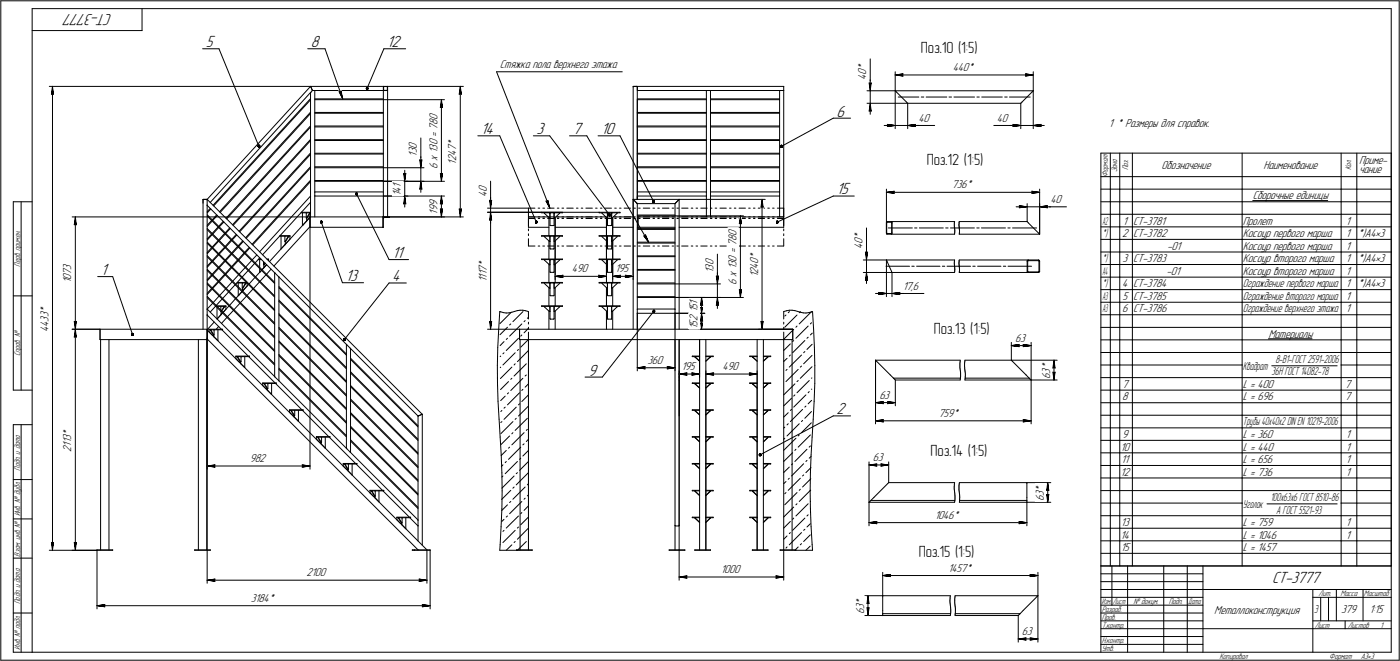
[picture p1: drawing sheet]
<svg xmlns="http://www.w3.org/2000/svg" width="892mm" height="421mm" viewBox="0 0 892 421" stroke-linecap="round" stroke-linejoin="round" font-family="sans-serif">
<defs><g id="words">
<g font-size="10.9">
<text x="71" y="9" transform="rotate(-180 71 9)">СТ-3777</text>
<text x="131" y="30">5</text>
<text x="198" y="30">8</text>
<text x="247" y="30">12</text>
<text x="533" y="74">6</text>
<text x="306" y="86">14</text>
<text x="342" y="86">3</text>
<text x="365" y="86">7</text>
<text x="383" y="86">10</text>
<text x="533" y="124">15</text>
<text x="250" y="164">11</text>
<text x="64" y="175">1</text>
<text x="220" y="179">13</text>
<text x="250" y="179">4</text>
<text x="375" y="239">9</text>
<text x="533" y="264">2</text>
<text x="811" y="372">СТ-3777</text>
</g>
<g font-size="10.3">
<text x="587" y="34">Поз.10 (1:5)</text>
<text x="590" y="105">Поз.12 (1:5)</text>
<text x="595" y="213">Поз.13 (1:5)</text>
<text x="593" y="291">Поз.14 (1:5)</text>
<text x="585" y="355">Поз.15 (1:5)</text>
</g>
<g font-size="7.8">
<text x="318" y="43">Стяжка пола верхнего этажа</text>
<text x="552" y="48" transform="rotate(-90 552 48)">0</text>
<text x="552" y="44" transform="rotate(-90 552 44)">*</text>
<text x="607" y="45">440*</text>
<text x="552" y="51" transform="rotate(-90 552 51)">4</text>
<text x="279" y="76" transform="rotate(-90 279 76)">0</text>
<text x="585" y="77">40</text>
<text x="635" y="77">40</text>
<text x="279" y="83" transform="rotate(-90 279 83)">7</text>
<text x="279" y="79" transform="rotate(-90 279 79)">8</text>
<text x="706" y="81">1 * Размеры для справок.</text>
<text x="279" y="87" transform="rotate(-90 279 87)">=</text>
<text x="266" y="95" transform="rotate(-90 266 95)">0</text>
<text x="279" y="95" transform="rotate(-90 279 95)">3</text>
<text x="279" y="93" transform="rotate(-90 279 93)">0</text>
<text x="291" y="93" transform="rotate(-90 291 93)">*</text>
<text x="266" y="100" transform="rotate(-90 266 100)">1</text>
<text x="266" y="98" transform="rotate(-90 266 98)">3</text>
<text x="279" y="97" transform="rotate(-90 279 97)">1</text>
<text x="291" y="100" transform="rotate(-90 291 100)">4</text>
<text x="291" y="96" transform="rotate(-90 291 96)">7</text>
<text x="279" y="108" transform="rotate(-90 279 108)">6</text>
<text x="279" y="102" transform="rotate(-90 279 102)">х</text>
<text x="291" y="105" transform="rotate(-90 291 105)">1</text>
<text x="291" y="103" transform="rotate(-90 291 103)">2</text>
<text x="740" y="108">Обозначение</text>
<text x="805" y="108">Наименование</text>
<text x="866" y="105">Приме-</text>
<text x="866" y="110">чание</text>
<text x="255" y="120" transform="rotate(-90 255 120)">1</text>
<text x="607" y="120">736*</text>
<text x="255" y="125" transform="rotate(-90 255 125)">1</text>
<text x="255" y="123" transform="rotate(-90 255 123)">4</text>
<text x="310" y="126" transform="rotate(-90 310 126)">4</text>
<text x="310" y="122" transform="rotate(-90 310 122)">0</text>
<text x="279" y="131" transform="rotate(-90 279 131)">9</text>
<text x="669" y="129">40</text>
<text x="798" y="127">Сборочные единицы</text>
<text x="279" y="137" transform="rotate(-90 279 137)">1</text>
<text x="279" y="135" transform="rotate(-90 279 135)">9</text>
<text x="716" y="143">1</text>
<text x="722" y="143">СТ-3781</text>
<text x="792" y="143">Пролет</text>
<text x="858" y="143">1</text>
<text x="469" y="153" transform="rotate(-90 469 153)">8</text>
<text x="469" y="150" transform="rotate(-90 469 150)">0</text>
<text x="550" y="155" transform="rotate(-90 550 155)">0</text>
<text x="550" y="152" transform="rotate(-90 550 152)">*</text>
<text x="715" y="151">2</text>
<text x="722" y="151">СТ-3782</text>
<text x="792" y="151">Косоур первого марша</text>
<text x="858" y="151">1</text>
<text x="865" y="151">*)A4</text>
<text x="879" y="151">3</text>
<text x="469" y="161" transform="rotate(-90 469 161)">=</text>
<text x="469" y="157" transform="rotate(-90 469 157)">7</text>
<text x="550" y="159" transform="rotate(-90 550 159)">4</text>
<text x="744" y="159">-01</text>
<text x="792" y="159">Косоур первого марша</text>
<text x="858" y="159">1</text>
<text x="469" y="167" transform="rotate(-90 469 167)">0</text>
<text x="483" y="165" transform="rotate(-90 483 165)">*</text>
<text x="715" y="167">3</text>
<text x="722" y="167">СТ-3783</text>
<text x="792" y="167">Косоур второго марша</text>
<text x="858" y="167">1</text>
<text x="865" y="167">*)A4</text>
<text x="879" y="167">3</text>
<text x="45" y="172" transform="rotate(-90 45 172)">3</text>
<text x="310" y="173" transform="rotate(-90 310 173)">7</text>
<text x="310" y="170" transform="rotate(-90 310 170)">*</text>
<text x="364" y="174">490</text>
<text x="392" y="174">195</text>
<text x="455" y="174" transform="rotate(-90 455 174)">1</text>
<text x="455" y="172" transform="rotate(-90 455 172)">3</text>
<text x="455" y="169" transform="rotate(-90 455 169)">0</text>
<text x="469" y="171" transform="rotate(-90 469 171)">1</text>
<text x="469" y="169" transform="rotate(-90 469 169)">3</text>
<text x="483" y="171" transform="rotate(-90 483 171)">4</text>
<text x="483" y="168" transform="rotate(-90 483 168)">0</text>
<text x="45" y="178" transform="rotate(-90 45 178)">0</text>
<text x="45" y="175" transform="rotate(-90 45 175)">7</text>
<text x="310" y="180" transform="rotate(-90 310 180)">1</text>
<text x="310" y="178" transform="rotate(-90 310 178)">1</text>
<text x="310" y="175" transform="rotate(-90 310 175)">1</text>
<text x="469" y="176" transform="rotate(-90 469 176)">х</text>
<text x="483" y="177" transform="rotate(-90 483 177)">1</text>
<text x="483" y="175" transform="rotate(-90 483 175)">2</text>
<text x="743" y="175">-01</text>
<text x="792" y="175">Косоур второго марша</text>
<text x="858" y="175">1</text>
<text x="45" y="180" transform="rotate(-90 45 180)">1</text>
<text x="469" y="182" transform="rotate(-90 469 182)">6</text>
<text x="575" y="184">17,6</text>
<text x="715" y="183">4</text>
<text x="722" y="183">СТ-3784</text>
<text x="858" y="183">1</text>
<text x="865" y="183">*)A4</text>
<text x="879" y="183">3</text>
<text x="715" y="191">5</text>
<text x="722" y="191">СТ-3785</text>
<text x="858" y="191">1</text>
<text x="445" y="197" transform="rotate(-90 445 197)">5</text>
<text x="445" y="194" transform="rotate(-90 445 194)">1</text>
<text x="31" y="202" transform="rotate(-90 31 202)">3</text>
<text x="31" y="199" transform="rotate(-90 31 199)">*</text>
<text x="445" y="199" transform="rotate(-90 445 199)">1</text>
<text x="715" y="199">6</text>
<text x="722" y="199">СТ-3786</text>
<text x="858" y="199">1</text>
<text x="31" y="208" transform="rotate(-90 31 208)">4</text>
<text x="31" y="205" transform="rotate(-90 31 205)">3</text>
<text x="445" y="210" transform="rotate(-90 445 210)">1</text>
<text x="445" y="207" transform="rotate(-90 445 207)">5</text>
<text x="445" y="205" transform="rotate(-90 445 205)">2</text>
<text x="31" y="211" transform="rotate(-90 31 211)">4</text>
<text x="808" y="215">Материалы</text>
<text x="647" y="218">63</text>
<text x="413" y="232">360</text>
<text x="434" y="236">195</text>
<text x="460" y="236">490</text>
<text x="669" y="238" transform="rotate(-90 669 238)">3</text>
<text x="669" y="235" transform="rotate(-90 669 235)">*</text>
<text x="669" y="241" transform="rotate(-90 669 241)">6</text>
<text x="715" y="247">7</text>
<text x="792" y="247">L = 400</text>
<text x="857" y="247">7</text>
<text x="560" y="254">63</text>
<text x="715" y="255">8</text>
<text x="792" y="255">L = 696</text>
<text x="857" y="255">7</text>
<text x="598" y="266">759*</text>
<text x="45" y="280" transform="rotate(-90 45 280)">3</text>
<text x="45" y="278" transform="rotate(-90 45 278)">*</text>
<text x="715" y="279">9</text>
<text x="792" y="279">L = 360</text>
<text x="858" y="279">1</text>
<text x="45" y="288" transform="rotate(-90 45 288)">2</text>
<text x="45" y="285" transform="rotate(-90 45 285)">1</text>
<text x="45" y="282" transform="rotate(-90 45 282)">1</text>
<text x="714" y="287">10</text>
<text x="792" y="287">L = 440</text>
<text x="858" y="287">1</text>
<text x="556" y="294">63</text>
<text x="159" y="294">982</text>
<text x="714" y="295">11</text>
<text x="792" y="295">L = 656</text>
<text x="858" y="295">1</text>
<text x="714" y="303">12</text>
<text x="792" y="303">L = 736</text>
<text x="858" y="303">1</text>
<text x="665" y="316" transform="rotate(-90 665 316)">3</text>
<text x="665" y="313" transform="rotate(-90 665 313)">*</text>
<text x="665" y="319" transform="rotate(-90 665 319)">6</text>
<text x="596" y="330">1046*</text>
<text x="714" y="335">13</text>
<text x="792" y="335">L = 759</text>
<text x="858" y="335">1</text>
<text x="714" y="343">14</text>
<text x="792" y="343">L = 1046</text>
<text x="858" y="343">1</text>
<text x="714" y="351">15</text>
<text x="792" y="351">L = 1457</text>
<text x="459" y="365">1000</text>
<text x="604" y="364">1457*</text>
<text x="195" y="367">2100</text>
<text x="160" y="383">3184*</text>
<text x="551" y="388" transform="rotate(-90 551 388)">3</text>
<text x="551" y="385" transform="rotate(-90 551 385)">*</text>
<text x="551" y="391" transform="rotate(-90 551 391)">6</text>
<text x="774" y="391">Металлоконструкция</text>
<text x="855" y="391">379</text>
<text x="873" y="391">1:15</text>
<text x="651" y="404">63</text>
</g>
<g font-size="7.7">
<text x="792" y="183">Ограждение первого марша</text>
<text x="792" y="191">Ограждение второго марша</text>
<text x="792" y="199">Ограждение верхнего этажа</text>
</g>
<g font-size="7.6">
<text x="813" y="231">8-В1-ГОСТ 2591-2006</text>
<text x="792" y="235">Квадрат</text>
<text x="810" y="239">36Н ГОСТ 14082-78</text>
<text x="792" y="323">Уголок</text>
<text x="810" y="319">100x63x6 ГОСТ 8510-86</text>
<text x="813" y="327">A ГОСТ 5521-93</text>
</g>
<g font-size="7.5">
<text x="702" y="151">*)</text>
<text x="702" y="167">*)</text>
<text x="702" y="183">*)</text>
<text x="792" y="271">Трубы 40х40х2 DIN EN 10219-2006</text>
<text x="837" y="391">Э</text>
</g>
<g font-size="7.4">
<text x="702" y="143">A2</text>
<text x="702" y="175">A4</text>
<text x="702" y="191">A3</text>
<text x="702" y="199">A3</text>
</g>
<g font-size="5.4">
<text x="706" y="112" transform="rotate(-90 706 112)">Формат</text>
<text x="712" y="110" transform="rotate(-90 712 110)">Зона</text>
<text x="719" y="108" transform="rotate(-90 719 108)">Поз.</text>
<text x="861" y="108" transform="rotate(-90 861 108)">Кол.</text>
<text x="13" y="170" transform="rotate(-90 13 170)">Перв. примен.</text>
<text x="13" y="227" transform="rotate(-90 13 227)">Справ. !</text>
<text x="13" y="300" transform="rotate(-90 13 300)">Подп. и дата</text>
<text x="13" y="329" transform="rotate(-90 13 329)">Инв. ! дубл.</text>
<text x="13" y="355" transform="rotate(-90 13 355)">Взам. инв. !</text>
<text x="840" y="380">Лит.</text>
<text x="854" y="380">Масса</text>
<text x="869" y="380">Масштаб</text>
<text x="13" y="385" transform="rotate(-90 13 385)">Подп. и дата</text>
<text x="702" y="390">Разраб.</text>
<text x="722" y="385">! докум.</text>
<text x="745" y="385">Подп.</text>
<text x="702" y="395">Пров.</text>
<text x="702" y="400">Т.контр.</text>
<text x="838" y="400">Лист</text>
<text x="859" y="400">Листов</text>
<text x="879" y="400">1</text>
<text x="13" y="414" transform="rotate(-90 13 414)">Инв. ! подл.</text>
<text x="702" y="410">Н.контр.</text>
<text x="702" y="415">Утв.</text>
<text x="777" y="420">Копировал</text>
<text x="847" y="420">Формат</text>
<text x="867" y="420">A3</text>
<text x="873" y="420">3</text>
</g>
<g font-size="5.3">
<text x="702" y="385">Изм.</text>
<text x="709" y="385">Лист</text>
<text x="757" y="385">Дата</text>
</g>
</g></defs>
<g fill="none" stroke="#000" stroke-width=".64">
<path d="M1 1v420zM1 1h891zM20 6v409zM20 6h866zM20 19h71zM91 6v13zM886 6v409zM892 1v420zM129 31h11zM140 31l25 62zM196 31h11zM207 31l11 32z"/>
<path d="M245 31l-11 25zM245 31h13zM554 38v15zM31 55h167zM33 55l1 5zM33 60h1zM33 55v5zM33 55v296zM198 55h47zM198 55h.1M198 55l-66 72zM198 59l-64 70z"/>
<path d="M198 59h.1M198 59v66zM198 55l1 2zM199 57h.1M199 58h1zM199 58l-1 1zM200 58h.1M201 58h43zM201 58v64zM216 58l2 5zM216 58l1 1zM217 58v1z"/>
<path d="M217 58l1 5zM244 57h.1M244 55v2zM245 58h.1M244 58v80zM244 58h.1M245 55h.1M244 55h.1M245 58h2zM245 55h2zM247 55h.1M247 58h.1"/>
<path d="M247 55h48zM247 57h.1M247 55v2zM247 58v80zM293 55l1 5zM293 60h1zM293 55v5zM293 55v83zM316 46l34 87zM316 46h80zM403 55v72zM403 55h.1"/>
<path d="M404 55h.1M404 55h2zM406 55h.1M406 55h93zM406 55v2zM406 58h44zM406 55v72zM450 58h.1M450 58v64zM450 58h2zM453 58h.1M453 58v64z"/>
<path d="M453 58h44zM497 58h.1M497 58v64zM497 58h2zM499 58h.1M499 57h.1M499 55v2zM499 55h.1M499 58v80zM552 58h18zM554 53h.1M554 53v5z"/>
<path d="M554 53h1zM554 51v7zM554 58v8zM555 53l-1 5zM570 58h88zM570 58l1 1zM570 58v24zM570 46v12zM570 48l5-1zM570 48h5zM570 48h88zM571 59l7 6z"/>
<path d="M575 48h.1M575 47v1zM653 48h5zM653 47l1 1zM653 47l5 1zM654 48h-1zM658 59v-1zM658 59l-7 6zM658 58v24zM658 46v12zM33 60h.1M198 72l-58 63z"/>
<path d="M198 71l-58 64zM198 64l-62 67zM198 63l-62 68zM201 72h43zM201 63h43zM244 63h39zM281 68h.1M281 63l1 5zM281 68h1zM281 63v5zM281 63v52zM293 60h.1"/>
<path d="M406 72h44zM406 63v64zM406 63h44zM453 72h44zM453 63h44zM531 75h11zM552 66h26zM554 71v-1zM554 66v5zM554 70l1 1zM554 66l1 5zM554 66v7z"/>
<path d="M563 80h7zM565 79l5 1zM565 79l1 1zM566 80l-1 1zM570 80h8zM572 62h13zM578 65v1zM578 66h72zM578 66v16zM578 80h5zM578 80l5 1zM578 80l5-1z"/>
<path d="M578 80h7zM583 80v1zM583 80h13zM583 79v1zM587 62h2zM590 62h13zM605 62h1zM608 62h13zM622 62h2zM626 62h13zM633 80h12zM640 62h2z"/>
<path d="M643 62h13zM643 80h7zM645 80h5zM645 79l5 1zM645 79l1 1zM646 80l-1 1zM650 66v16zM650 80h8zM651 65l-1 1zM658 80l5 1zM658 80l5-1zM658 80h7z"/>
<path d="M663 80v1zM663 79v1zM198 98l-45 50zM198 97l-46 50zM198 90l-49 54zM198 89l-50 54zM198 81l-54 58zM198 80l-54 59zM201 80h43zM201 81h43zM201 98h43zM201 89h43z"/>
<path d="M268 88v14zM268 100v7zM304 87h14zM318 87l24 54zM340 87h10zM350 87l38 50zM363 87h11zM374 87l39 67zM381 87h14zM395 87l21 41zM406 80h44zM406 81h44z"/>
<path d="M406 89h44zM406 98h44zM453 80h44zM453 81h44zM453 89h44zM453 98h44zM498 93l33-18zM565 81l5-1zM645 81l5-1zM701 98v263zM701 98h185zM707 98v15z"/>
<path d="M713 98v15zM722 98v15zM791 98v15zM855 98v15zM865 98v15zM886 98v263zM198 116l-37 40zM198 115l-37 41zM198 107l-41 45zM198 106l-42 45zM201 115h43zM201 106h43z"/>
<path d="M201 107h43zM244 115h16zM244 115h26zM244 107h26zM244 115h39zM257 110l1 1zM257 110l1 5zM258 111l1-1zM258 108v7zM258 115v10zM259 110l-1 5zM267 102h1z"/>
<path d="M267 102l1 5zM268 102v5zM268 115l-1 5zM268 120h1zM268 115l1 5zM268 115v8zM268 102h1zM268 107v8zM269 102l-1 5zM281 110v5zM281 110v1zM281 111l1-1z"/>
<path d="M282 110l-1 5zM313 115v13zM406 106h44zM406 107h44zM406 115h44zM453 106h44zM453 107h44zM453 115h44zM701 113h185zM707 113v7zM713 113v7zM722 113v7z"/>
<path d="M791 113v7zM855 113v7zM865 113v7zM8 129v119zM8 129h12zM13 129v119zM46 138h152zM48 138l1 5zM48 138l-1 5zM48 138v72zM129 127v2zM129 127v83z"/>
<path d="M129 127h.1M130 127h2zM132 127h.1M132 138l43 43zM132 137l43 43zM132 131v66zM132 127v3zM132 127l137 137zM132 131l43 43zM132 130v1zM132 131h.1M134 133l-2 2z"/>
<path d="M134 133l-2 3zM138 137l-3 3zM139 137l-3 3zM192 136h6zM192 135h6zM193 136v8zM195 136v3zM195 139h.1M196 139h.1M195 136h.1M195 139v2zM197 136h.1"/>
<path d="M197 136l-2 3zM197 136v2zM197 138l-1 2zM197 136l-1 3zM198 138v7zM198 138h46zM198 138l-26 29zM198 138v161zM198 125l-33 35zM198 125h.1M198 125v3zM198 129l-31 33z"/>
<path d="M198 128v1zM198 129v9zM201 122h.1M201 123v2zM201 125h.1M201 125h43zM201 122h43zM201 125v13zM227 124l21 41zM244 138h4zM244 138v7zM244 138h39z"/>
<path d="M244 139v6zM244 125h39zM244 125h16zM244 139h.1M244 139h1zM245 138h2zM245 139h.1M245 139h3zM247 138h48zM248 139h.1M248 138h.1M257 130l1-1z"/>
<path d="M258 125l-1 5zM258 129l1 1zM258 125l1 5zM258 125v7zM267 120h1zM281 133v5zM281 133v1zM281 130v-1zM281 134l1-1zM281 125l1 5zM281 129l1 1zM281 125v5z"/>
<path d="M281 125v13zM282 133l-1 5zM293 133v5zM293 133v1zM293 134l1-1zM294 133l-1 5zM311 135h71zM311 135h34zM311 133h26zM312 128h1zM312 128l1 5zM313 128v5z"/>
<path d="M313 135v5zM313 140h.1M313 135l-1 5zM313 135v75zM313 135v7zM313 128h.1M313 126v7zM313 133v2zM337 138h12zM337 138v7zM337 139h4zM337 139v5z"/>
<path d="M337 138h4zM337 133h4zM337 133v5zM343 139h1zM343 138h1zM343 133h1zM345 135h13zM345 136h13zM345 136h.1M346 139h1zM346 138h1zM346 133h1z"/>
<path d="M347 136h.1M347 136l3 3zM348 128l2 5zM348 128h1zM349 139h4zM349 138h4zM349 133h4zM349 128h.1M349 128l1 5zM350 139v11zM350 139h.1M350 136h.1"/>
<path d="M350 136v3zM350 136v7zM353 136h.1M353 136v3zM353 139h.1M353 136v7zM353 139l4-3zM354 139h.1M354 139v11zM354 139v39zM354 138h32zM355 139h1z"/>
<path d="M355 138h1zM355 133h1zM357 136h.1M358 139h1zM358 138h1zM358 133h1zM358 136h.1M361 139h4zM361 138h4zM361 133h4zM367 139h1zM367 138h1z"/>
<path d="M367 133h1zM370 139h1zM370 138h1zM370 133h1zM373 139h4zM373 138h4zM373 133h4zM379 139h1zM379 138h1zM379 133h1zM382 136h.1M382 135h13z"/>
<path d="M382 136h13zM383 139h1zM383 138h1zM383 133h1zM384 136h.1M384 136l3 3zM385 139h5zM385 138h5zM385 133h5zM386 139v11zM386 139v39zM387 139h-1z"/>
<path d="M387 139h.1M387 136h.1M387 136v3zM387 136v7zM390 136h.1M390 136v7zM390 136v3zM390 139h.1M390 139l3-3zM390 139v11zM390 139v39zM391 138h12z"/>
<path d="M392 139h1zM392 138h1zM392 133h1zM393 136h.1M395 139h1zM395 138h1zM395 133h1zM395 136h.1M398 139h4zM398 138h4zM398 133h4zM403 127h30z"/>
<path d="M404 127h.1M403 127v83zM403 127v51zM404 127l2 2zM404 139h1zM404 138h1zM404 133h1zM406 130h.1M406 130h24zM406 137h24zM406 130v67zM406 125v2z"/>
<path d="M406 122h44zM406 125h44zM406 138h.1M406 138h24zM406 138v7zM407 139h1zM407 138h1zM407 133h1zM410 139h4zM410 138h4zM410 133h4zM416 139h1z"/>
<path d="M416 138h1zM416 133h1zM419 139h1zM419 138h1zM419 133h1zM422 139h4zM422 138h4zM422 133h4zM428 139h1zM428 138h1zM428 133h1zM430 130h.1"/>
<path d="M430 130v67zM430 137h44zM431 139h1zM431 138h1zM431 133h1zM432 127l-2 2zM432 127h.1M433 138h66zM433 127v83zM433 127h55zM434 139h4zM434 138h4z"/>
<path d="M434 133h4zM440 139h1zM440 138h1zM440 133h1zM443 139h1zM443 138h1zM443 133h1zM447 139h4zM447 138h4zM447 133h4zM450 125v13zM450 122h.1"/>
<path d="M450 123v2zM450 125h.1M453 139h1zM453 138h1zM453 133h1zM453 125v13zM453 122h.1M453 122h44zM453 123v2zM453 125h44zM453 125h.1M456 139h1z"/>
<path d="M456 138h1zM456 133h1zM459 139h4zM459 138h4zM459 133h4zM465 139h1zM465 138h1zM465 133h1zM468 139h1zM468 138h1zM468 133h1zM471 139h4z"/>
<path d="M471 138h4zM471 133h4zM472 137v5zM472 137l-1 5zM472 137v52zM477 139h1zM477 138h1zM477 133h1zM480 139h1zM480 138h1zM480 133h1zM483 139h4z"/>
<path d="M483 138h4zM483 133h4zM485 132l1-1zM486 127v5zM486 131v1zM486 127l-1 5zM486 127v83zM489 139h1zM489 138h1zM489 133h1zM492 139h1zM492 138h1z"/>
<path d="M492 133h1zM495 139h4zM495 138h4zM495 133h4zM497 125v13zM497 122h.1M497 123v2zM497 125h.1M499 138v7zM499 139v5zM499 133v5zM531 125h13z"/>
<path d="M565 120v28zM565 123l5-1zM565 123h5zM565 123h97zM569 123h1zM570 122l-1 1zM647 132h7zM649 131l5 1zM649 131l1 1zM649 132h5zM650 132h-1zM654 130v11z"/>
<path d="M654 132h8zM657 123h5zM657 122l1 1zM657 122l5 1zM658 123h-1zM662 120v29zM662 130v19zM662 132h5zM662 132l5-1zM662 132h7zM667 132h.1M667 132h13z"/>
<path d="M667 131v1zM701 120h6zM701 129h6zM701 136h6zM707 120h6zM707 120v9zM707 129h6zM707 129v7zM707 136h6zM707 136v9zM713 120h9zM713 120v9z"/>
<path d="M713 129h9zM713 129v7zM713 136h9zM713 136v9zM722 120h69zM722 120v9zM722 129h69zM722 129v7zM722 136h69zM722 136v9zM791 120h64zM791 120v9z"/>
<path d="M791 129h64zM791 129v7zM791 136h64zM791 136v9zM798 128h48zM855 120h10zM855 120v9zM855 129h10zM855 129v7zM855 136h10zM855 136v9zM865 120h21z"/>
<path d="M865 120v9zM865 129h21zM865 129v7zM865 136h21zM865 136v9zM47 143h1zM48 143h1zM132 155l43 43zM132 154l43 43zM132 146l43 43zM135 158l-3 3zM135 140l-3 4z"/>
<path d="M135 149l-3 3zM135 158l-3 4zM135 141l-3 3zM135 149l-3 4zM139 153l-4 4zM139 145l-4 4zM139 154l-3 4zM139 145l-3 4zM142 141l-3 3zM143 141l-3 4zM143 157l-4 4zM143 149l-4 4z"/>
<path d="M144 158l-4 4zM144 149l-4 4zM146 145l-2 3zM147 146l-3 3zM147 153l-3 4zM148 153l-4 4zM151 149l-3 3zM151 150l-3 3zM151 157l-3 4zM152 157l-4 4zM155 153l-3 4zM155 154l-3 3z"/>
<path d="M159 158l-3 3zM178 150h7zM179 150v9zM179 158v1zM182 156h.1M182 156l-3 2zM182 151v3zM182 154h.1M182 151h.1M182 155h.1M182 154v2zM184 151h.1"/>
<path d="M184 150h.1M184 151l-2 3zM185 150v2zM185 152l-3 3zM185 150h.1M193 143h.1M195 141h.1M195 141l-2 2zM195 140h.1M198 145h46zM198 144l-24 26zM205 141l13 39z"/>
<path d="M244 145h.1M312 140h1zM337 145h13zM337 157h4zM337 152v5zM337 149v1zM337 146v1zM343 157h1zM345 150h13zM345 150h.1M346 157h1zM347 150h.1"/>
<path d="M347 151l3 3zM349 157h4zM350 153v12zM350 150v1zM350 154h.1M350 151h.1M350 151v3zM350 150v8zM350 158h.1M350 143h.1M351 158h.1M351 144h.1"/>
<path d="M351 159h2zM351 144h2zM353 159h.1M353 144h.1M353 151h.1M353 151v-1zM353 151v3zM353 154h.1M353 158h.1M353 150v8zM353 154l4-3zM354 145h32z"/>
<path d="M354 153v12zM355 157h1zM357 150h.1M358 157h1zM358 150h.1M361 157h4zM367 157h1zM370 157h1zM373 157h4zM379 157h1zM382 150h.1M382 150h13z"/>
<path d="M383 157h1zM384 150h.1M384 151l3 3zM385 157h5zM386 153v12zM387 150v1zM387 154h.1M387 151h.1M387 151v3zM387 158h.1M387 150v8zM387 144h.1"/>
<path d="M387 159h.1M387 159h2zM387 144h2zM390 158h.1M390 144h.1M390 151h.1M390 150v8zM390 143h.1M390 151v3zM390 151v-1zM390 154h.1M390 154l3-3z"/>
<path d="M390 145h13zM390 153v12zM392 157h1zM393 150h.1M395 157h1zM395 150h.1M398 157h4zM404 157h1zM406 146h24zM406 145h.1M406 155h24zM406 154h24z"/>
<path d="M406 145h24zM407 157h1zM410 157h4zM410 150l3 4zM410 150h1zM411 150h.1M411 150l2 4zM416 157h1zM419 157h1zM422 157h4zM428 157h1zM431 157h1z"/>
<path d="M433 145h66zM434 157h4zM440 157h1zM443 157h1zM447 157h4zM453 157h1zM456 157h1zM459 157h4zM465 157h1zM468 157h1zM471 157h4zM471 142h1z"/>
<path d="M472 142h.1M477 157h1zM480 157h1zM483 157h4zM489 157h1zM492 157h1zM495 141l36-16zM495 157h4zM499 146v1zM499 149v1zM499 152v5zM552 145v16z"/>
<path d="M552 159v7zM565 142v6zM565 149h.1M565 141v1zM565 141h.1M565 142h.1M565 149h3zM565 141h3zM565 142h3zM566 145h15zM568 149h.1M568 141h40z"/>
<path d="M568 141h.1M568 142h.1M568 149h40zM568 141v1zM568 142v6zM568 148h.1M568 148v1zM583 145h1zM586 145h15zM603 145h1zM606 145h2zM608 144v1z"/>
<path d="M608 144h.1M608 143v1zM608 143h.1M608 142v1zM608 142h.1M608 145h.1M608 145h3zM608 149h.1M608 145v1zM608 141v1zM608 148v1zM608 148h.1"/>
<path d="M608 147v1zM608 147h.1M608 146v1zM608 146h.1M611 143h.1M611 143v1zM611 144h.1M611 142h.1M611 142v1zM611 144v1zM611 145h.1M611 141h43z"/>
<path d="M611 149h51zM611 145h10zM611 141v1zM611 145v1zM611 146h.1M611 146v1zM611 148v1zM611 149h.1M611 147h.1M611 147v1zM611 148h.1M622 145h2z"/>
<path d="M625 145h16zM642 145h2zM645 145h15zM654 141l1 1zM655 142l7 6zM662 148v1zM701 145h6zM701 152h6zM707 145h6zM707 145v7zM707 152h6zM707 152v9z"/>
<path d="M713 145h9zM713 145v7zM713 152h9zM713 152v9zM722 145h69zM722 145v7zM722 152h69zM722 152v9zM791 145h64zM791 145v7zM791 152h64zM791 152v9z"/>
<path d="M855 145h10zM855 145v7zM855 152h10zM855 152v9zM865 145h21zM865 145v7zM865 152h21zM865 152v9zM62 176h10zM72 176l12 37zM132 164l43 43zM132 163l43 43z"/>
<path d="M132 172l43 43zM135 166l-3 4zM135 175l-3 3zM135 167l-3 3zM135 175l-3 4zM139 162l-4 4zM139 179l-4 4zM139 171l-4 4zM139 162l-3 4zM139 180l-3 4zM139 171l-3 4zM143 175l-4 4z"/>
<path d="M143 166l-4 4zM144 175l-4 4zM144 166l-4 5zM147 170l-3 4zM147 162l-3 4zM148 171l-4 4zM148 162l-4 4zM148 179l-4 5zM151 180h6zM151 166l-3 4zM152 166l-4 4zM152 175l-4 4z"/>
<path d="M154 177l-4 4zM156 161l-4 4zM156 161l-4 5zM156 170l-4 5zM158 172l-4 4zM160 166l-3 4zM162 168l-4 4zM162 177l-3 4zM164 162l-3 4zM165 165h2zM165 165h1zM165 180l-3 4z"/>
<path d="M165 171v2zM165 165v5zM166 164l-3 3zM166 173h-1zM167 172l-1 1zM167 172l-4 4zM167 172l1-1zM168 167v2zM168 169h.1M168 170h.1M168 171h.1M168 169v2z"/>
<path d="M169 168l-1 1zM170 175l-4 4zM170 169l-2 1zM170 169l-3 3zM170 165h1zM171 165v1zM171 165h.1M173 171l-3 4zM175 174h.1M175 174v66zM175 174l2 2zM178 176h.1"/>
<path d="M178 176v67zM178 176l43 43zM248 165h12zM345 165h13zM345 165h.1M345 180h13zM345 180h.1M347 165h.1M347 166l3 3zM350 168v12zM350 165v1zM350 169h.1"/>
<path d="M350 166h.1M350 166v3zM350 165v8zM350 173h.1M351 173h.1M351 173h2zM353 173h.1M353 166h.1M353 165v8zM353 166v-1zM353 166v3zM353 169h.1"/>
<path d="M353 169l4-3zM354 168v12zM354 176l5-1zM354 176l5 1zM354 176h32zM357 165h.1M358 176l1 1zM358 165h.1M358 180h.1M359 175l-1 1zM381 177l5-1zM381 175l1 1z"/>
<path d="M381 175l5 1zM382 180h.1M382 180h13zM382 165h.1M382 165h13zM382 176l-1 1zM384 165h.1M384 166l3 3zM386 168v12zM387 165v1zM387 169h.1M387 166h.1"/>
<path d="M387 166v3zM387 173h.1M387 165v8zM387 173h2zM390 173h.1M390 166h.1M390 166v3zM390 166v-1zM390 169h.1M390 165v8zM390 169l3-3zM390 168v12z"/>
<path d="M390 176l5-1zM390 176l5 1zM390 176h13zM393 165h.1M395 176v1zM395 180h.1M395 165h.1M395 175v1zM398 177l5-1zM398 175l1 1zM398 175l5 1zM399 176l-1 1z"/>
<path d="M406 163h24zM406 172h24zM456 176h1zM456 176l1 5zM457 176v5zM457 162v14zM457 176h1zM457 174v7zM458 176l-1 5zM550 166h15zM550 174h18zM551 161h1z"/>
<path d="M551 161l1 5zM551 179l1-1zM552 161v5zM552 161h1zM552 174l-1 5zM552 178l1 1zM552 174l1 5zM552 174v7zM552 166v8zM553 161l-1 5zM565 170h15zM565 166h43z"/>
<path d="M565 166h.1M565 166v23zM565 166l3 7zM568 173v1zM568 174h40zM568 174v15zM581 170h2zM584 170h15zM600 170h2zM603 170h5zM608 168v1zM608 168h.1"/>
<path d="M608 167v1zM608 167h.1M608 169v1zM608 169h.1M608 166v1zM608 166h.1M608 170h3zM608 174h.1M608 170h.1M608 173h.1M608 172v1zM608 172h.1"/>
<path d="M608 171v1zM608 171h.1M611 167v1zM611 168h.1M611 168v1zM611 166h.1M611 166v1zM611 167h.1M611 169h.1M611 174h44zM611 166h44zM611 170h7z"/>
<path d="M611 169v1zM611 170h.1M611 170v1zM611 171h.1M611 173h.1M611 173v1zM611 171v1zM611 172h.1M611 172v1zM620 170h1zM623 170h15zM639 170h2z"/>
<path d="M642 170h15zM654 173h1zM654 166v7zM654 166h.1M655 173v1zM655 166h.1M655 166h-1zM655 166v7zM655 173h.1M655 174h.1M655 174h7zM655 166h7z"/>
<path d="M655 173h7zM662 166h.1M662 174v-1zM662 173h.1M662 166v7zM701 161h6zM701 168h6zM701 177h6zM707 161h6zM707 161v7zM707 168h6zM707 168v9z"/>
<path d="M707 177h6zM707 177v7zM713 161h9zM713 161v7zM713 168h9zM713 168v9zM713 177h9zM713 177v7zM722 161h69zM722 161v7zM722 168h69zM722 168v9z"/>
<path d="M722 177h69zM722 177v7zM791 161h64zM791 161v7zM791 168h64zM791 168v9zM791 177h64zM791 177v7zM855 161h10zM855 161v7zM855 168h10zM855 168v9z"/>
<path d="M855 177h10zM855 177v7zM865 161h21zM865 161v7zM865 168h21zM865 168v9zM865 177h21zM865 177v7zM8 188h12zM132 190l43 43zM132 189l43 43zM132 181l43 43z"/>
<path d="M132 180l43 43zM132 197v3zM132 197l43 43zM132 197h.1M135 184l-3 3zM135 184l-3 4zM136 193l-4 4zM138 195h.1M137 195l-3 4zM138 195h6zM138 196v7zM140 189l-4 4z"/>
<path d="M141 198h.1M141 195v3zM141 200h.1M141 198v2zM141 195h.1M142 190l-4 5zM142 199l-1 1zM142 199l-4 4zM143 195h.1M143 195l-2 3zM144 184l-4 4zM144 195v2z"/>
<path d="M144 197l-2 2zM144 195h.1M146 186l-4 4zM146 195l-4 4zM149 198l-4 4zM150 181l-4 5zM150 190l-4 4zM152 183v5zM152 180v3zM152 188h.1M153 193l-4 4zM154 186l-2 2z"/>
<path d="M154 186l-4 4zM154 181v3zM155 184h.1M155 185h.1M155 184v1zM154 181h.1M157 181h.1M156 180h.1M156 181l-1 3zM157 180h.1M157 181l-2 3zM157 189l-4 4z"/>
<path d="M157 180v2zM157 182l-2 3zM158 181l-3 4zM161 184l-4 4zM178 200l43 43zM178 183l43 43zM178 192l43 43zM178 191l43 43zM218 180h14zM248 180l-29 36zM248 180h11zM318 198l1 1z"/>
<path d="M318 198v12zM319 199h2zM321 199h2zM323 199h1zM324 199h2zM326 199l2-1zM328 198h2zM330 198h1zM331 198h2zM333 198h2zM335 198h2zM337 198v5z"/>
<path d="M345 195h13zM345 195h.1M347 180h.1M347 181l3 3zM347 195h.1M347 195l3 3zM350 183v12zM350 198v12zM350 180v1zM350 184h.1M350 195h.1M350 198h.1"/>
<path d="M350 180h.1M350 181v3zM350 181h.1M350 195v3zM350 180v8zM350 188h.1M350 195v8zM351 188h.1M351 188h2zM353 188h.1M353 180h.1M353 180v8z"/>
<path d="M353 195v8zM353 181v-1zM353 181v3zM353 184h.1M353 195h.1M353 195v3zM353 198h.1M353 184l4-3zM353 198l4-3zM354 183v12zM354 198v12zM357 180h.1"/>
<path d="M357 195h.1M358 195h.1M382 195h.1M382 195h13zM384 195h.1M384 195l3 3zM384 180h.1M384 181l3 3zM386 183v12zM386 198v12zM387 195h.1M387 198h.1"/>
<path d="M387 180v1zM387 184h.1M387 180h.1M387 195v3zM387 181v3zM387 181h.1M387 195v8zM387 188h.1M387 180v8zM387 188h2zM390 188h.1M390 195h.1"/>
<path d="M390 180h.1M390 195v8zM390 180v8zM390 195v3zM390 198h.1M390 181v3zM390 181v-1zM390 184h.1M390 198l3-3zM390 184l3-3zM390 183v12zM390 198v12z"/>
<path d="M393 195h.1M393 180h.1M395 195h.1M406 200h24zM406 197v2zM406 197h.1M406 199h.1M406 197h24zM406 181h24zM406 180h24zM406 200v10zM406 189h24z"/>
<path d="M406 200v36zM417 198l-33 42zM430 199h.1M430 197h.1M430 197v2zM430 200v10zM430 200v36zM430 200h19zM430 189h19zM430 189h29zM430 181h29zM430 189h44z"/>
<path d="M446 195l1 5zM446 195h1zM446 194h1zM447 200l1 5zM447 200l-1 5zM447 200v10zM447 195h1zM447 189l1 5zM447 194h1zM447 189l-1 5zM447 189v11zM448 195l-1 5z"/>
<path d="M456 194h1zM457 189l-1 5zM457 194h1zM457 189l1 5zM457 189v8zM457 181v8zM471 184l1 5zM471 184l1 1zM472 185v-1zM472 184v5zM499 198v5zM499 198h2z"/>
<path d="M501 198h2zM502 199l1-1zM503 198h2zM505 198h1zM506 198h2zM508 198l2 1zM509 199h1zM510 199h2zM512 199h2zM514 199h1zM515 199h2zM517 199l-8 7z"/>
<path d="M517 199l1-1zM518 198v12zM558 187h7zM560 186l5 1zM560 186v1zM560 188l5-1zM560 187v1zM565 187h3zM568 187h5zM568 187l5 1zM568 187l5-1zM568 187h7z"/>
<path d="M573 187v1zM573 187h16zM573 186v1zM701 184h6zM701 193h6zM707 184h6zM707 184v9zM707 193h6zM707 193v7zM713 184h9zM713 184v9zM713 193h9z"/>
<path d="M713 193v7zM722 184h69zM722 184v9zM722 193h69zM722 193v7zM791 184h64zM791 184v9zM791 193h64zM791 193v7zM855 184h10zM855 184v9zM855 193h10z"/>
<path d="M855 193v7zM865 184h21zM865 184v9zM865 193h21zM865 193v7zM46 210h18zM47 215l1-1zM47 205l1 5zM47 205h1zM48 210l1 5zM48 214l1 1zM48 210l-1 5z"/>
<path d="M48 210v141zM48 205h1zM49 205l-1 5zM64 210h68zM64 216h68zM64 210v6zM64 216v134zM69 216v134zM126 216v134zM132 216v134zM132 210v6zM132 201h.1"/>
<path d="M132 201v9zM132 201l9 9zM132 210l140 140zM132 216l134 134zM132 215v157zM132 210v89zM132 216h.1M133 210h9zM133 210h.1M133 210v1zM133 211l2 3zM134 210h.1"/>
<path d="M134 210l2 3zM135 214h1zM136 213h.1M136 213v1zM136 215h.1M136 210h.1M136 210v3zM136 215l3 2zM136 205l-4 5zM139 203h.1M139 217h.1M139 210v7z"/>
<path d="M139 208l-1 2zM141 201l-2 2zM141 200v1zM141 210l17 17zM142 210h.1M145 202l-4 4zM178 201l43 43zM178 209l43 43zM178 218l43 43zM178 217l43 43zM221 220h.1M221 219v67z"/>
<path d="M221 220l2 2zM311 210h20zM312 205l1 5zM312 205h1zM313 205h.1M313 205v5zM318 210l-1 11zM319 206l6-7zM319 213l4-5zM321 218l-2 2zM323 216v-1zM325 207v-1z"/>
<path d="M325 214l7-8zM327 205l6-7zM330 215l-7 8zM331 210v6zM331 210h174zM331 216h174zM331 216v134zM332 213v1zM334 205l1-1zM336 203l1-1zM337 216v134zM337 212v4z"/>
<path d="M337 208v2zM337 205v1zM337 209l-3 3zM337 216l-5 5zM350 203h.1M351 203h.1M351 203h2zM353 203h.1M387 203h.1M387 203h2zM390 203h.1M430 216v119z"/>
<path d="M433 216v24zM433 216v119zM445 210h60zM446 216v134zM446 216v24zM446 205l1 5zM446 205h1zM446 205l1-1zM447 205h1zM447 204l1 1zM448 205l-1 5zM450 216v134z"/>
<path d="M482 216v134zM484 210h21zM485 205l1 5zM485 205h1zM486 205h.1M486 205v5zM486 216v134zM499 216v134zM499 212v4zM499 208v2zM499 205v1zM499 216l7-6z"/>
<path d="M500 201h1zM500 208l8-7zM505 216v134zM505 218l1-1zM505 210v6zM507 215l8-7zM508 208h-1zM513 217l-8 8zM514 215h1zM516 213l2-1zM517 206h-1zM518 210l1 11z"/>
<path d="M644 218v11zM649 219v1zM652 219v1zM652 219l5 1zM657 218v24zM701 200h6zM701 209h6zM701 216h6zM707 200h6zM707 200v9zM707 209h6zM707 209v7z"/>
<path d="M707 216h6zM707 216v9zM713 200h9zM713 200v9zM713 209h9zM713 209v7zM713 216h9zM713 216v9zM722 200h69zM722 200v9zM722 209h69zM722 209v7z"/>
<path d="M722 216h69zM722 216v9zM791 200h64zM791 200v9zM791 209h64zM791 209v7zM791 216h64zM791 216v9zM808 216h28zM855 200h10zM855 200v9zM855 209h10z"/>
<path d="M855 209v7zM855 216h10zM855 216v9zM865 200h21zM865 200v9zM865 209h21zM865 209v7zM865 216h21zM865 216v9zM150 227h9zM150 227h.1M150 227v1z"/>
<path d="M150 228l3 3zM151 227h.1M151 227l2 3zM152 227h.1M152 227l1 3zM153 231h.1M153 230h.1M153 230v1zM154 232h.1M154 227h.1M154 232l2 2zM154 227v3z"/>
<path d="M156 234h.1M156 227v7zM158 227l17 17zM159 227h.1M175 240h.1M178 235l43 43zM178 227l43 43zM178 226l43 43zM223 222h.1M223 222v66zM223 229l43 43zM223 228l43 43z"/>
<path d="M223 222l43 43zM223 238l43 43zM223 237l43 43zM317 233v11zM317 221v12zM319 227h.1M319 234h.1M320 225h1zM320 232l8-7zM328 240l7-8zM328 232h.1M330 223h.1"/>
<path d="M335 240v-1zM337 223l-7 7zM406 234h5zM406 234l5 1zM406 234h24zM411 234v1zM411 234h.1M425 235l5-1zM425 234h1zM425 234h5zM426 234l-1 1zM433 236v99z"/>
<path d="M433 238h5zM433 238l5 1zM433 238h13zM437 238l1 1zM438 238h-1zM441 239l5-1zM441 238h.1M441 238h5zM441 227h5zM441 227h.1M441 238v1zM443 227h.1"/>
<path d="M443 227l3 3zM450 230l3-3zM450 227h4zM450 230l2-3zM450 236v114zM450 238h5zM450 238l5 1zM450 238h32zM453 227h.1M452 227h.1M454 238l1 1zM454 227h.1"/>
<path d="M455 238h-1zM477 239l5-1zM477 238h1zM477 238h5zM478 227h4zM478 227h.1M478 238l-1 1zM480 227h.1M480 227l2 3zM482 236v114zM486 227h5zM486 230l3-3z"/>
<path d="M489 227h.1M491 227h.1M499 230l2-2zM499 223l5-4zM501 236v-1zM503 227l1-1zM503 234l8-8zM510 234l1-1zM512 232l5-6zM512 225l1-1zM514 223l3-4zM519 221v12z"/>
<path d="M519 233v11zM558 229v1zM558 229h54zM558 229v41zM558 229v29zM558 230l9 9zM567 239l2 2zM612 234v1zM612 233v1zM612 233h.1M612 232v1zM612 231v1z"/>
<path d="M612 235h.1M612 231h.1M612 235v1zM612 230v1zM612 229v1zM612 236v1zM612 237h.1M612 239v1zM612 239h.1M612 238v1zM612 237v1zM615 231v1z"/>
<path d="M615 232v1zM615 233h.1M615 233v1zM615 231h.1M615 234v1zM615 235h.1M615 230v1zM615 235v1zM615 229h29zM615 229v1zM615 236v1zM615 237h.1"/>
<path d="M615 237v1zM615 238v1zM615 239h.1M615 239v1zM644 229l1 1zM644 229h30zM644 220l5-1zM644 220l5 1zM644 220h13zM645 230l9 9zM649 220v1zM652 221l5-1z"/>
<path d="M652 220v1zM654 239l2 2zM671 237l1 5zM671 237l1 1zM671 234h1zM672 238v-1zM672 229v5zM672 234h.1M672 229l-1 5zM672 229v13zM672 237v5zM701 225h6z"/>
<path d="M701 232h6zM707 225h6zM707 225v7zM707 232h6zM707 232v9zM713 225h9zM713 225v7zM713 232h9zM713 232v9zM722 225h69zM722 225v7zM722 232h69z"/>
<path d="M722 232v9zM791 225h64zM791 225v7zM791 232v9zM810 233h42zM855 225h10zM855 225v7zM855 232h10zM855 232v9zM865 225h21zM865 225v7zM865 232h21z"/>
<path d="M865 232v9zM8 248h12zM167 244v2zM167 246l3 2zM167 244h9zM167 244h.1M168 245h.1M168 244h.1M168 245l2 3zM169 244h.1M169 245l2 3zM170 248h.1"/>
<path d="M170 248v1zM170 249h1zM171 245h.1M171 248h.1M171 249l2 2zM171 245v3zM173 251h.1M173 244v7zM175 240l2 2zM176 244l16 17zM176 244h.1M178 243h.1"/>
<path d="M178 243l43 43zM223 246l43 43zM223 255l43 43zM223 254l43 43zM317 244v12zM317 256l1 11zM319 241l7-7zM319 248l5-5zM319 255l3-3zM323 251l1-1zM323 258l8-8zM325 242l1-1z"/>
<path d="M330 258l1-1zM332 256l5-4zM333 241l-8 8zM333 248l-1 1zM335 247l2-2zM373 240h11zM433 242v23zM433 240v2zM441 244h5zM441 244h.1M443 244h.1M443 245l3 2z"/>
<path d="M443 245h.1M450 244h4zM450 247l3-2zM450 247l2-2zM453 245h.1M452 244h.1M453 244h.1M454 244h.1M478 244h4zM478 244h.1M480 244h.1M480 245l2 2z"/>
<path d="M480 245h.1M486 244h5zM486 247l3-2zM489 245h.1M489 244h.1M491 244h.1M499 259l5-5zM499 252l7-7zM501 243l8-8zM506 252h.1M506 259l8-7zM508 250l8-8z"/>
<path d="M508 243l1-1zM510 241l7-7zM514 259h-1zM515 257l2-2zM516 249l-1 1zM517 241h.1M517 248h.1M519 256l-1 11zM519 244v12zM558 256h5zM558 256l5 1zM558 256h12z"/>
<path d="M562 256l1 1zM563 256h-1zM565 257l5-1zM565 256h1zM565 256h5zM566 256l-1 1zM569 241h43zM569 241h1zM570 241v1zM570 242h42zM570 242v16zM612 241v1z"/>
<path d="M612 241h.1M612 240v1zM615 242h42zM615 241v1zM615 241h41zM615 240v1zM615 241h.1M656 241h.1M656 241l1 1zM657 242v28zM657 242h17zM701 241h6z"/>
<path d="M701 248h6zM701 257h6zM707 241h6zM707 241v7zM707 248h6zM707 248v9zM707 257h6zM707 257v7zM713 241h9zM713 241v7zM713 248h9zM713 248v9z"/>
<path d="M713 257h9zM713 257v7zM722 241h69zM722 241v7zM722 248h69zM722 248v9zM722 257h69zM722 257v7zM791 241h64zM791 241v7zM791 248h64zM791 248v9z"/>
<path d="M791 257h64zM791 257v7zM855 241h10zM855 241v7zM855 248h10zM855 248v9zM855 257h10zM855 257v7zM865 241h21zM865 241v7zM865 248h21zM865 248v9z"/>
<path d="M865 257h21zM865 257v7zM8 271v144zM8 271h12zM13 271v144zM184 261v2zM184 263l3 2zM184 261h9zM184 261h.1M186 262h.1M186 261h.1M186 262l1 3z"/>
<path d="M186 262l2 3zM187 265h.1M187 265v1zM187 266h1zM188 262h.1M188 265h.1M188 266l2 2zM188 262v3zM190 268h.1M190 261v7zM193 261l16 17zM193 261h.1"/>
<path d="M202 278v2zM202 280l2 2zM202 278h8zM202 278h.1M203 279h.1M203 278h.1M203 279l1 3zM203 279l2 3zM205 279h.1M205 279v3zM207 278v7zM210 278l17 17z"/>
<path d="M210 278h.1M223 272l43 43zM223 264l43 43zM223 263l43 43zM266 265h.1M266 265v66zM267 265l2-1zM269 264h.1M269 264v83zM318 267l1 11zM319 278v12zM319 269h1z"/>
<path d="M319 262l1-1zM319 276l8-7zM321 267l8-8zM321 260l1-1zM327 276h-1zM328 274l8-8zM328 267l1-1zM330 265l7-6zM335 274l1-1zM337 280l-2 1zM441 278h5zM441 278h.1"/>
<path d="M441 261h5zM441 261h.1M443 261h.1M443 262l3 2zM443 278h.1M443 279l3 3zM443 262h.1M443 279h.1M443 279l3 2zM450 278h4zM450 261h4zM450 264l3-2z"/>
<path d="M450 264l2-2zM453 279h.1M452 278h.1M453 262h.1M452 261h.1M453 278h.1M453 261h.1M454 278h.1M454 261h.1M478 278h4zM478 278h.1M478 261h4z"/>
<path d="M478 261h.1M480 278h.1M480 279l2 3zM480 261h.1M480 262l2 2zM480 279h.1M480 262h.1M480 279l2 2zM486 278h5zM486 261h5zM486 264l3-2zM489 279h.1"/>
<path d="M489 278h.1M489 262h.1M489 261h.1M491 278h.1M491 261h.1M499 273l1-1zM499 266l3-3zM499 280l1-1zM501 271l1-1zM501 278l8-8zM504 269l7-8zM504 261h.1"/>
<path d="M509 278v-1zM511 276l6-7zM511 268v1zM517 262l-4 4zM517 278v12zM518 267l-1 11zM531 265h11zM558 268l5-1zM558 268l5 1zM558 268h99zM562 268l1 1zM563 267l-1 1z"/>
<path d="M652 269l5-1zM652 267v1zM652 267l5 1zM652 268v1zM701 264h6zM701 273h6zM707 264h6zM707 264v9zM707 273h6zM707 273v8zM713 264h9zM713 264v9z"/>
<path d="M713 273h9zM713 273v8zM722 264h69zM722 264v9zM722 273h69zM722 273v8zM791 264h64zM791 264v9zM791 273h64zM791 273v8zM855 264h10zM855 264v9z"/>
<path d="M855 273h10zM855 273v8zM865 264h21zM865 264v9zM865 273h21zM865 273v8zM132 297l5-1zM132 297l5 1zM132 297h66zM137 297v1zM137 296v1zM193 298l5-1z"/>
<path d="M193 296v1zM193 296l5 1zM193 297v1zM204 282h1zM204 282h.1M205 282v1zM205 283h.1M205 282h.1M205 283l2 2zM207 285h.1M219 296v1zM219 297l2 2z"/>
<path d="M219 296h8zM219 295h8zM219 296h.1M220 296h.1M220 296l1 3zM220 296l2 3zM221 286h.1M221 286l2 2zM221 299h1zM221 299h.1M222 299v1zM222 300h.1"/>
<path d="M222 296h.1M222 299h.1M222 296v3zM223 288h.1M223 281l43 43zM223 280l43 43zM223 288l43 43zM224 296v7zM227 296l17 16zM227 296h.1M319 283l6-5zM319 290l1 11z"/>
<path d="M319 290l4-3zM320 296l-1 1zM323 294l-1 1zM324 293l8-8zM324 285h1zM326 283l8-7zM331 300l6-6zM331 293l1-1zM333 283h1zM333 290l4-3zM441 295h5zM441 295h.1"/>
<path d="M441 296h5zM443 296h.1M443 296l3 3zM443 296l3 2zM450 295h4zM450 296h4zM450 282l3-3zM450 299l3-3zM450 281l2-2zM450 298l2-2zM453 296h.1M452 296h.1"/>
<path d="M454 295h.1M478 296h4zM478 295h4zM478 296h.1M480 296h.1M480 296l2 3zM480 296l2 2zM484 290l47-25zM486 282l3-3zM486 296h5zM486 295h5zM486 299l3-3z"/>
<path d="M486 281l3-2zM486 298l3-2zM489 296h.1M491 296h.1M499 287l8-8zM499 294l6-6zM504 296l1-1zM507 286l-1 1zM509 285l7-8zM512 295l-8 8zM514 294v-1zM514 286l-8 8z"/>
<path d="M516 285v-1zM516 292l1-1zM517 290l-1 11zM554 294v26zM554 296h5zM554 296l5 1zM554 296h12zM558 296l1 1zM559 296h-1zM561 297l5-1zM561 296h1zM561 296h5z"/>
<path d="M562 296l-1 1zM566 294v13zM701 281h6zM701 288h6zM701 297h6zM707 281h6zM707 281v7zM707 288h6zM707 288v9zM707 297h6zM707 297v7zM713 281h9z"/>
<path d="M713 281v7zM713 288h9zM713 288v9zM713 297h9zM713 297v7zM722 281h69zM722 281v7zM722 288h69zM722 288v9zM722 297h69zM722 297v7zM791 281h64z"/>
<path d="M791 281v7zM791 288h64zM791 288v9zM791 297h64zM791 297v7zM855 281h10zM855 281v7zM855 288h10zM855 288v9zM855 297h10zM855 297v7zM865 281h21z"/>
<path d="M865 281v7zM865 288h21zM865 288v9zM865 297h21zM865 297v7zM8 305h12zM222 300l2 2zM224 302v1zM236 313v1zM236 314l2 2zM236 313h9zM236 312h9z"/>
<path d="M236 313h.1M237 313h.1M237 313l2 3zM238 316h1zM239 316h.1M239 316v1zM239 317h.1M239 313h.1M239 317l2 2zM239 313v3zM241 320h.1M241 313v7z"/>
<path d="M244 313l17 16zM245 313h.1M320 318l5-6zM320 301v12zM320 311l8-8zM320 304v-1zM320 313v11zM322 302l8-8zM327 318l8-8zM327 311l1-1zM329 302l1-1zM329 309l8-8z"/>
<path d="M334 318l1-1zM336 316l1-1zM337 308l-1 1zM441 312h5zM441 312h.1M441 313h5zM443 313h.1M443 313l3 3zM450 312h4zM450 313h4zM450 316l3-3zM450 316l2-3z"/>
<path d="M453 313h.1M452 313h.1M454 312h.1M478 313h4zM478 312h4zM478 313h.1M480 313h.1M480 313l2 3zM486 316l3-3zM486 313h5zM486 312h5zM489 313h.1"/>
<path d="M491 313h.1M499 301l4-3zM499 308l2-1zM500 315l1-1zM502 312l8-7zM502 305h1zM509 312h1zM511 303h1zM514 301l3-3zM516 313v11zM516 301v12zM516 319h.1"/>
<path d="M517 312l-8 7zM517 305l-6 5zM554 320h54zM554 320v-1zM554 320v15zM554 319h1zM555 319h53zM555 319l2-2zM557 317l9-9zM566 308v-1zM566 307h42zM608 311v1z"/>
<path d="M608 311h.1M608 310v1zM608 312v1zM608 309v1zM608 309h.1M608 313h.1M608 308v1zM608 313v1zM608 307v1zM608 319v1zM608 314v1zM608 319h.1"/>
<path d="M608 315v1zM608 315h.1M608 318v1zM608 317v1zM608 317h.1M608 316v1zM611 309v1zM611 310v1zM611 311h.1M611 311v1zM611 312v1zM611 309h.1"/>
<path d="M611 313h.1M611 308v1zM611 313v1zM611 320h43zM611 307h43zM611 307v1zM611 314v1zM611 319h43zM611 315h.1M611 319h.1M611 319v1zM611 315v1z"/>
<path d="M611 316l1 1zM611 317v1zM611 318v1zM612 317h-1zM654 317v2zM654 319h.1M654 319v1zM654 308v9zM654 307v1zM654 320h16zM654 307h16zM654 320v15z"/>
<path d="M667 315l1 5zM667 315h1zM667 312h1zM668 315h.1M668 307v5zM668 312h.1M668 307l-1 5zM668 307v13zM668 315v5zM701 304h6zM701 313h6zM707 304h6z"/>
<path d="M707 304v9zM707 313h6zM707 313v7zM713 304h9zM713 304v9zM713 313h9zM713 313v7zM722 304h69zM722 304v9zM722 313h69zM722 313v7zM791 304h64z"/>
<path d="M791 304v9zM791 313h64zM791 313v7zM855 304h10zM855 304v9zM855 313h10zM855 313v7zM865 304h21zM865 304v9zM865 313h21zM865 313v7zM8 331h12z"/>
<path d="M253 330v1zM253 331l2 2zM253 330h9zM253 329h9zM253 330h.1M254 330h.1M254 330l2 3zM255 333h1zM256 333h.1M256 333v1zM256 334h.1M256 330h.1"/>
<path d="M256 334l2 3zM256 330v3zM259 337h.1M259 330v7zM261 330l5 5zM262 330h.1M266 335v10zM266 331v1zM266 332v3zM266 335h.1M319 336v11zM320 325l3-3z"/>
<path d="M320 324l-1 12zM320 332l1-1zM320 338h1zM323 336l7-7zM323 329h.1M325 320v-1zM325 327l7-8zM330 336h.1M332 326v1zM337 336l-7 7zM337 322l-3 3zM337 329l-5 5z"/>
<path d="M430 335v15zM430 335h.1M430 335h2zM432 335h.1M433 335v15zM433 335h.1M441 329h5zM441 329h.1M441 330h5zM443 330h.1M443 330l3 3zM450 329h4z"/>
<path d="M450 330h4zM450 333l3-3zM450 333l2-3zM453 330h.1M452 330h.1M454 329h.1M478 330h4zM478 329h4zM478 330h.1M480 330h.1M480 330l2 3zM486 330h5z"/>
<path d="M486 329h5zM486 333l3-3zM489 330h.1M491 330h.1M499 329l7-6zM499 336l5-4zM500 322l8-8zM503 340l1-1zM506 330l-1 1zM507 329l8-8zM508 321l-1 1zM512 338l1-1z"/>
<path d="M513 330l-8 8zM514 329l1-1zM514 336l2-2zM516 324l1 12zM516 326h.1M517 336v11zM554 333l5-1zM554 333l5 1zM554 333h100zM558 333l1 1zM559 332l-1 1zM649 334l5-1z"/>
<path d="M649 332l1 1zM649 332l5 1zM650 333l-1 1zM701 320h6zM701 329h6zM701 336h6zM707 320h6zM707 320v9zM707 329h6zM707 329v7zM707 336h6zM707 336v9z"/>
<path d="M713 320h9zM713 320v9zM713 329h9zM713 329v7zM713 336h9zM713 336v9zM722 320h69zM722 320v9zM722 329h69zM722 329v7zM722 336h69zM722 336v9z"/>
<path d="M791 320v9zM791 329h64zM791 329v7zM791 336h64zM791 336v9zM807 321h45zM855 320h10zM855 320v9zM855 329h10zM855 329v7zM855 336h10zM855 336v9z"/>
<path d="M865 320h21zM865 320v9zM865 329h21zM865 329v7zM865 336h21zM865 336v9zM8 356h12zM31 351h31zM33 346v5zM33 346h.1M33 346h1zM34 346l-1 5z"/>
<path d="M46 351h16zM47 346l1 5zM47 346h1zM48 346h1zM49 346l-1 5zM62 351h10zM62 351h.1M62 350h10zM62 351v37zM72 351h.1M124 351h10zM124 351h.1"/>
<path d="M124 350h10zM134 351h.1M263 351h.1M263 350h1zM263 351h1zM264 350h10zM264 351h10zM264 351h.1M266 350h.1M272 350v22zM274 351h.1M274 351v37z"/>
<path d="M318 351h11zM319 347l-1 4zM320 346l8-8zM323 351l3-4zM328 346v-1zM329 350h10zM329 351h10zM329 351h.1M330 351l5-6zM339 351h.1M426 350h10zM426 351h10z"/>
<path d="M426 351h.1M433 350v20zM436 351h.1M443 350h10zM443 350h.1M443 351h10zM453 350h.1M479 351h10zM479 351h.1M479 350h10zM489 351h.1M497 350h10z"/>
<path d="M497 351h10zM497 351h.1M499 343l2-2zM499 350v20zM501 348v1zM503 347l8-8zM507 351h.1M507 351h11zM509 348l-3 3zM511 346l-1 1zM512 345l4-4zM514 351l2-3z"/>
<path d="M517 347l1 4zM701 345h6zM701 352h6zM707 345h6zM707 345v7zM707 352h6zM707 352v9zM713 345h9zM713 345v7zM713 352h9zM713 352v9zM722 345h69z"/>
<path d="M722 345v7zM722 352h69zM722 352v9zM791 345h64zM791 345v7zM791 352h64zM791 352v9zM855 345h10zM855 345v7zM855 352h10zM855 352v9zM865 345h21z"/>
<path d="M865 345v7zM865 352h21zM865 352v9zM132 370l5-1zM132 370h5zM132 370h140zM137 370h.1M137 369v1zM267 370h5zM267 369l1 1zM267 369l5 1zM268 370h-1z"/>
<path d="M433 368l5-1zM433 368h5zM433 368h66zM437 368h1zM438 367l-1 1zM494 368h5zM494 367l1 1zM494 367l5 1zM495 368h-1zM551 379h11zM553 379l1 5zM553 379l-1 5z"/>
<path d="M553 379v13zM562 379h44zM562 379v1zM562 365v14zM562 367l5-1zM562 367h5zM562 367h99zM567 367h.1M567 366v1zM606 379l-1 1zM609 379h52zM609 379l-1 1z"/>
<path d="M656 367h5zM656 366l1 1zM656 366l5 1zM657 367h-1zM661 365v14zM661 379v30zM701 361h185zM701 371h65zM701 375h65zM701 361v54zM701 366h65zM708 361v24z"/>
<path d="M718 361v54zM742 361v54zM756 361v54zM766 361v54zM766 375h120zM837 375v40zM851 375v20zM869 375v20zM8 390h12zM62 386l5-1zM62 386l5 1zM62 386h212z"/>
<path d="M66 386l1 1zM67 385l-1 1zM269 387l5-1zM269 385v1zM269 385l5 1zM269 386v1zM551 392h11zM552 387l1 5zM552 387l1 1zM552 384h1zM553 388l1-1zM553 384h1z"/>
<path d="M554 387l-1 5zM562 391h.1M562 391v1zM562 380v9zM562 392h44zM562 391h44zM562 389v2zM605 383v1zM605 383h.1M605 382v1zM605 384v1zM605 382h.1"/>
<path d="M605 381v1zM605 385h1zM605 380v1zM606 385v1zM606 391v1zM606 386v1zM606 391h.1M606 387v1zM606 387h.1M606 390v1zM606 389v1zM606 389h.1"/>
<path d="M606 388v1zM608 382h.1M608 382v1zM608 383h.1M608 383v1zM608 384v1zM608 381v1zM608 385h.1M608 380v1zM608 385l1 1zM609 392h40zM609 386v1z"/>
<path d="M609 391v1zM609 391h41zM609 387h.1M609 391h.1M609 387v1zM609 388v1zM609 389h.1M609 389v1zM609 390v1zM649 392v-1zM649 392v17zM649 391h1z"/>
<path d="M652 389l-2 2zM652 389l9-9zM661 380v-1zM701 390h65zM701 395h65zM701 380h65zM701 385h65zM837 380h14zM837 395h49zM842 380v15zM846 380v15zM851 380h35z"/>
<path d="M857 395v5zM8 415h12zM20 415h866zM649 407l5-1zM649 407l5 1zM649 407h12zM653 407l1 1zM654 406l-1 1zM656 408l5-1zM656 406l1 1zM656 406l5 1zM657 407l-1 1z"/>
<path d="M701 400h65zM701 405h65zM701 410h65zM766 400h71zM837 400h49zM1 421h891z"/>
</g>
<g fill="#fff" stroke="#fff" stroke-width=".64">
<path d="M40 273h7zM40 273h7zM40 273h7zM40 273h7zM40 273h7zM40 273h7zM40 273h7zM40 273h7zM40 273h7zM40 273h7zM40 273h7zM40 273h7zM40 274h7zM40 274h7zM40 274h7zM40 274h7zM40 274h7zM40 274h7zM40 274h7zM40 274h7zM40 274h7zM40 274h7zM40 274h7zM40 274h7zM40 275h7zM40 275h7zM40 275h7zM40 275h7zM40 275h7zM40 275h7zM40 275h7zM40 275h7zM40 275h7zM40 275h7zM40 275h7zM40 276h7zM40 276h7zM40 276h7zM40 276h7zM40 276h7zM40 276h7zM40 276h7zM40 276h7zM40 276h7zM40 276h7zM40 276h7zM40 276h7zM40 277h7zM40 277h7zM40 277h7zM40 277h7zM40 277h7zM40 277h7zM40 277h7zM40 277h7zM40 277h7zM40 277h7zM40 277h7zM40 277h7zM40 278h7zM40 278h7zM40 278h7zM40 278h7zM40 278h7zM40 278h7zM40 278h7zM40 278h7zM40 278h7zM40 278h7zM40 278h7zM40 278h7zM40 279h7zM40 279h7zM40 279h7zM40 279h7zM40 279h7zM40 279h7zM40 279h7zM40 279h7zM40 279h7zM40 279h7zM40 279h7zM40 279h7zM40 280h7zM40 280h7zM40 280h7zM40 280h7zM40 280h7zM40 280h7zM40 280h7zM40 280h7zM40 280h7zM40 280h7zM40 280h7zM40 281h7zM40 281h7zM40 281h7zM40 281h7zM40 281h7zM40 281h7zM40 281h7zM40 281h7zM40 281h7zM40 281h7zM40 281h7zM40 281h7zM40 282h7zM40 282h7zM40 282h7zM40 282h7zM40 282h7zM40 282h7zM40 282h7zM40 282h7zM40 282h7zM40 282h7zM40 282h7zM40 282h7zM40 283h7zM40 283h7zM40 283h7zM40 283h7zM40 283h7zM40 283h7zM40 283h7zM40 283h7zM40 283h7zM40 283h7zM40 283h7zM40 283h7zM40 284h7zM40 284h7zM40 284h7zM40 284h7zM40 284h7zM40 284h7zM40 284h7zM40 284h7zM40 284h7zM40 284h7zM40 284h7zM40 284h7zM40 285h7zM40 285h7zM40 285h7zM40 285h7zM40 285h7zM40 285h7zM40 285h7zM40 285h7zM40 285h7zM40 285h7zM40 285h7zM40 285h7zM40 286h7zM40 286h7zM40 286h7zM40 286h7zM40 286h7zM40 286h7zM40 286h7zM40 286h7zM40 286h7zM40 286h7zM40 286h7zM40 287h7zM40 287h7zM40 287h7zM40 287h7zM40 287h7zM40 287h7zM40 287h7zM40 287h7zM40 287h7zM40 287h7zM40 287h7zM40 287h7zM40 288h7zM40 288h7z"/>
<path d="M47 211h2zM47 211h2zM47 211h2zM47 211h2zM47 211h2zM47 211h2zM47 211h2zM47 211h2zM47 212h2zM47 212h2zM47 212h2zM47 212h2zM47 212h2zM47 212h2zM47 212h2zM47 212h2zM47 212h2zM47 212h2zM47 212h2zM47 213h2zM47 213h2zM47 213h2zM47 213h2zM47 213h2zM47 213h2zM47 213h2zM47 213h2zM47 213h2zM47 213h2zM47 213h2zM47 213h2zM47 214h2zM47 214h2zM47 214h2zM47 214h2zM47 214h2zM47 214h2zM47 214h2zM47 214h2zM47 214h2zM47 214h2zM47 214h2zM47 214h2zM47 215h2zM47 215h2zM47 215h2zM47 215h2zM47 215h2zM47 215h2zM47 215h2zM47 215h2z"/>
<path d="M47 345h2zM47 345h2zM47 345h2zM47 345h2zM47 345h2zM47 345h2zM47 346h2zM47 346h2zM47 346h2zM47 346h2zM47 346h2zM47 346h2zM47 346h2zM47 346h2zM47 346h2zM47 346h2zM47 346h2zM47 346h2zM47 347h2zM47 347h2zM47 347h2zM47 347h2zM47 347h2zM47 347h2zM47 347h2zM47 347h2zM47 347h2zM47 347h2zM47 347h2zM47 347h2zM47 348h2zM47 348h2zM47 348h2zM47 348h2zM47 348h2zM47 348h2zM47 348h2zM47 348h2zM47 348h2zM47 348h2zM47 348h2zM47 348h2zM47 349h2zM47 349h2zM47 349h2zM47 349h2zM47 349h2zM47 349h2zM47 349h2zM47 349h2zM47 349h2zM47 349h2z"/>
<path d="M25 194h7zM25 194h7zM25 194h7zM25 195h7zM25 195h7zM25 195h7zM25 195h7zM25 195h7zM25 195h7zM25 195h7zM25 195h7zM25 195h7zM25 195h7zM25 195h7zM25 195h7zM25 196h7zM25 196h7zM25 196h7zM25 196h7zM25 196h7zM25 196h7zM25 196h7zM25 196h7zM25 196h7zM25 196h7zM25 196h7zM25 197h7zM25 197h7zM25 197h7zM25 197h7zM25 197h7zM25 197h7zM25 197h7zM25 197h7zM25 197h7zM25 197h7zM25 197h7zM25 197h7zM25 198h7zM25 198h7zM25 198h7zM25 198h7zM25 198h7zM25 198h7zM25 198h7zM25 198h7zM25 198h7zM25 198h7zM25 198h7zM25 198h7zM25 199h7zM25 199h7zM25 199h7zM25 199h7zM25 199h7zM25 199h7zM25 199h7zM25 199h7zM25 199h7zM25 199h7zM25 199h7zM25 199h7zM25 200h7zM25 200h7zM25 200h7zM25 200h7zM25 200h7zM25 200h7zM25 200h7zM25 200h7zM25 200h7zM25 200h7zM25 200h7zM25 200h7zM25 201h7zM25 201h7zM25 201h7zM25 201h7zM25 201h7zM25 201h7zM25 201h7zM25 201h7zM25 201h7zM25 201h7zM25 201h7zM25 202h7zM25 202h7zM25 202h7zM25 202h7zM25 202h7zM25 202h7zM25 202h7zM25 202h7zM25 202h7zM25 202h7zM25 202h7zM25 202h7zM25 203h7zM25 203h7zM25 203h7zM25 203h7zM25 203h7zM25 203h7zM25 203h7zM25 203h7zM25 203h7zM25 203h7zM25 203h7zM25 203h7zM25 204h7zM25 204h7zM25 204h7zM25 204h7zM25 204h7zM25 204h7zM25 204h7zM25 204h7zM25 204h7zM25 204h7zM25 204h7zM25 204h7zM25 205h7zM25 205h7zM25 205h7zM25 205h7zM25 205h7zM25 205h7zM25 205h7zM25 205h7zM25 205h7zM25 205h7zM25 205h7zM25 205h7zM25 206h7zM25 206h7zM25 206h7zM25 206h7zM25 206h7zM25 206h7zM25 206h7zM25 206h7zM25 206h7zM25 206h7zM25 206h7zM25 207h7zM25 207h7zM25 207h7zM25 207h7zM25 207h7zM25 207h7zM25 207h7zM25 207h7zM25 207h7zM25 207h7zM25 207h7zM25 207h7zM25 208h7zM25 208h7zM25 208h7zM25 208h7zM25 208h7zM25 208h7zM25 208h7zM25 208h7zM25 208h7zM25 208h7zM25 208h7zM25 208h7zM25 209h7zM25 209h7zM25 209h7zM25 209h7zM25 209h7zM25 209h7zM25 209h7zM25 209h7zM25 209h7zM25 209h7zM25 209h7zM25 209h7zM25 210h7zM25 210h7zM25 210h7zM25 210h7zM25 210h7zM25 210h7zM25 210h7zM25 210h7zM25 210h7zM25 210h7zM25 210h7zM25 210h7zM25 211h7zM25 211h7zM25 211h7zM25 211h7zM25 211h7zM25 211h7zM25 211h7zM25 211h7z"/>
<path d="M33 56h1zM33 56h1zM33 56h1zM33 56h1zM33 56h1zM33 56h1zM33 56h1zM33 56h1zM33 56h1zM33 56h1zM33 56h1zM33 56h1zM33 57h1zM33 57h1zM33 57h1zM33 57h1zM33 57h1zM33 57h1zM33 57h1zM33 57h1zM33 57h1zM33 57h1zM33 57h1zM33 57h1zM33 58h1zM33 58h1zM33 58h1zM33 58h1zM33 58h1zM33 58h1zM33 58h1zM33 58h1zM33 58h1zM33 58h1zM33 58h1zM33 59h1zM33 59h1zM32 59h2zM32 59h2zM32 59h2zM32 59h2zM32 59h2zM32 59h2zM32 59h2zM32 59h2zM32 59h3zM32 59h3zM32 60h3zM32 60h3zM32 60h3zM32 60h3zM32 60h3zM32 60h3zM32 60h3zM32 60h3zM32 60h3zM32 60h3zM32 60h3zM32 60h3z"/>
<path d="M32 345h3zM32 345h3zM32 345h3zM32 345h3zM32 345h3zM32 345h3zM32 346h3zM32 346h3zM32 346h3zM32 346h3zM32 346h3zM32 346h3zM32 346h3zM32 346h3zM32 346h3zM32 346h2zM32 346h2zM32 346h2zM32 347h2zM32 347h2zM32 347h2zM32 347h2zM32 347h2zM33 347h1zM33 347h1zM33 347h1zM33 347h1zM33 347h1zM33 347h1zM33 347h1zM33 348h1zM33 348h1zM33 348h1zM33 348h1zM33 348h1zM33 348h1zM33 348h1zM33 348h1zM33 348h1zM33 348h1zM33 348h1zM33 348h1zM33 349h1zM33 349h1zM33 349h1zM33 349h1zM33 349h1zM33 349h1zM33 349h1zM33 349h1zM33 349h1zM33 349h1zM33 349h1zM33 350h1zM33 350h1zM33 350h1zM33 350h1zM33 350h1zM33 350h1zM33 350h1z"/>
<path d="M40 167h7zM40 167h7zM40 168h7zM40 168h7zM40 168h7zM40 168h7zM40 168h7zM40 168h7zM40 168h7zM40 168h7zM40 168h7zM40 168h7zM40 168h7zM40 168h7zM40 169h7zM40 169h7zM40 169h7zM40 169h7zM40 169h7zM40 169h7zM40 169h7zM40 169h7zM40 169h7zM40 169h7zM40 169h7zM40 170h7zM40 170h7zM40 170h7zM40 170h7zM40 170h7zM40 170h7zM40 170h7zM40 170h7zM40 170h7zM40 170h7zM40 170h7zM40 170h7zM40 171h7zM40 171h7zM40 171h7zM40 171h7zM40 171h7zM40 171h7zM40 171h7zM40 171h7zM40 171h7zM40 171h7zM40 171h7zM40 171h7zM40 172h7zM40 172h7zM40 172h7zM40 172h7zM40 172h7zM40 172h7zM40 172h7zM40 172h7zM40 172h7zM40 172h7zM40 172h7zM40 172h7zM40 173h7zM40 173h7zM40 173h7zM40 173h7zM40 173h7zM40 173h7zM40 173h7zM40 173h7zM40 173h7zM40 173h7zM40 173h7zM40 173h7zM40 174h7zM40 174h7zM40 174h7zM40 174h7zM40 174h7zM40 174h7zM40 174h7zM40 174h7zM40 174h7zM40 174h7zM40 174h7zM40 174h7zM40 175h7zM40 175h7zM40 175h7zM40 175h7zM40 175h7zM40 175h7zM40 175h7zM40 175h7zM40 175h7zM40 175h7zM40 175h7zM40 176h7zM40 176h7zM40 176h7zM40 176h7zM40 176h7zM40 176h7zM40 176h7zM40 176h7zM40 176h7zM40 176h7zM40 176h7zM40 176h7zM40 177h7zM40 177h7zM40 177h7zM40 177h7zM40 177h7zM40 177h7zM40 177h7zM40 177h7zM40 177h7zM40 177h7zM40 177h7zM40 177h7zM40 178h7zM40 178h7zM40 178h7zM40 178h7zM40 178h7zM40 178h7zM40 178h7zM40 178h7zM40 178h7zM40 178h7zM40 178h7zM40 178h7zM40 179h7zM40 179h7zM40 179h7zM40 179h7zM40 179h7zM40 179h7zM40 179h7zM40 179h7zM40 179h7zM40 179h7zM40 179h7zM40 179h7zM40 180h7zM40 180h7zM40 180h7zM40 180h7zM40 180h7zM40 180h7zM40 180h7zM40 180h7zM40 180h7zM40 180h7z"/>
<path d="M47 204h2zM47 204h2zM47 204h2zM47 204h2zM47 205h2zM47 205h2zM47 205h2zM47 205h2zM47 205h2zM47 205h2zM47 205h2zM47 205h2zM47 205h2zM47 205h2zM47 205h2zM47 205h2zM47 206h2zM47 206h2zM47 206h2zM47 206h2zM47 206h2zM47 206h2zM47 206h2zM47 206h2zM47 206h2zM47 206h2zM47 206h2zM47 207h2zM47 207h2zM47 207h2zM47 207h2zM47 207h2zM47 207h2zM47 207h2zM47 207h2zM47 207h2zM47 207h2zM47 207h2zM47 207h2zM47 208h2zM47 208h2zM47 208h2zM47 208h2zM47 208h2zM47 208h2zM47 208h2zM47 208h2zM47 208h2zM47 208h2zM47 208h2zM47 208h2zM47 209h2z"/>
<path d="M47 139h2zM47 139h2zM47 140h2zM47 140h2zM47 140h2zM47 140h2zM47 140h2zM47 140h2zM47 140h2zM47 140h2zM47 140h2zM47 140h2zM47 140h2zM47 140h2zM47 141h2zM47 141h2zM47 141h2zM47 141h2zM47 141h2zM47 141h2zM47 141h2zM47 141h2zM47 141h2zM47 141h2zM47 141h2zM47 141h2zM47 142h2zM47 142h2zM47 142h2zM47 142h2zM47 142h2zM47 142h2zM47 142h2zM47 142h2zM47 142h2zM47 142h2zM47 142h2zM47 142h2zM47 143h2zM47 143h2zM47 143h2zM47 143h2zM47 143h2zM47 143h2zM47 143h2zM47 143h2zM47 143h2zM47 143h2zM47 143h2zM47 144h2zM47 144h2z"/>
<path d="M285 88h7zM285 88h7zM285 88h7zM285 88h7zM285 89h7zM285 89h7zM285 89h7zM285 89h7zM285 89h7zM285 89h7zM285 89h7zM285 89h7zM285 89h7zM285 89h7zM285 89h7zM285 89h7zM285 90h7zM285 90h7zM285 90h7zM285 90h7zM285 90h7zM285 90h7zM285 90h7zM285 90h7zM285 90h7zM285 90h7zM285 90h7zM285 91h7zM285 91h7zM285 91h7zM285 91h7zM285 91h7zM285 91h7zM285 91h7zM285 91h7zM285 91h7zM285 91h7zM285 91h7zM285 91h7zM285 92h7zM285 92h7zM285 92h7zM285 92h7zM285 92h7zM285 92h7zM285 92h7zM285 92h7zM285 92h7zM285 92h7zM285 92h7zM285 92h7zM285 93h7zM285 93h7zM285 93h7zM285 93h7zM285 93h7zM285 93h7zM285 93h7zM285 93h7zM285 93h7zM285 93h7zM285 93h7zM285 93h7zM285 94h7zM285 94h7zM285 94h7zM285 94h7zM285 94h7zM285 94h7zM285 94h7zM285 94h7zM285 94h7zM285 94h7zM285 94h7zM285 94h7zM285 95h7zM285 95h7zM285 95h7zM285 95h7zM285 95h7zM285 95h7zM285 95h7zM285 95h7zM285 95h7zM285 95h7zM285 95h7zM285 96h7zM285 96h7zM285 96h7zM285 96h7zM285 96h7zM285 96h7zM285 96h7zM285 96h7zM285 96h7zM285 96h7zM285 96h7zM285 96h7zM285 97h7zM285 97h7zM285 97h7zM285 97h7zM285 97h7zM285 97h7zM285 97h7zM285 97h7zM285 97h7zM285 97h7zM285 97h7zM285 97h7zM285 98h7zM285 98h7zM285 98h7zM285 98h7zM285 98h7zM285 98h7zM285 98h7zM285 98h7zM285 98h7zM285 98h7zM285 98h7zM285 98h7zM285 99h7zM285 99h7zM285 99h7zM285 99h7zM285 99h7zM285 99h7zM285 99h7zM285 99h7zM285 99h7zM285 99h7zM285 99h7zM285 99h7zM285 100h7zM285 100h7zM285 100h7zM285 100h7zM285 100h7zM285 100h7zM285 100h7zM285 100h7zM285 100h7zM285 100h7zM285 100h7zM285 100h7zM285 101h7zM285 101h7zM285 101h7zM285 101h7zM285 101h7zM285 101h7zM285 101h7zM285 101h7zM285 101h7zM285 101h7zM285 101h7zM285 102h7zM285 102h7zM285 102h7zM285 102h7zM285 102h7zM285 102h7zM285 102h7zM285 102h7zM285 102h7zM285 102h7zM285 102h7zM285 102h7zM285 103h7zM285 103h7zM285 103h7zM285 103h7zM285 103h7zM285 103h7zM285 103h7zM285 103h7zM285 103h7zM285 103h7zM285 103h7zM285 103h7zM285 104h7zM285 104h7zM285 104h7zM285 104h7zM285 104h7zM285 104h7zM285 104h7zM285 104h7zM285 104h7zM285 104h7zM285 104h7zM285 104h7zM285 105h7zM285 105h7zM285 105h7zM285 105h7z"/>
<path d="M293 56h1zM293 56h1zM293 56h1zM293 56h1zM293 56h1zM293 56h1zM293 56h1zM293 56h1zM293 56h1zM293 56h1zM293 56h1zM293 56h1zM293 57h1zM293 57h1zM293 57h1zM293 57h1zM293 57h1zM293 57h1zM293 57h1zM293 57h1zM293 57h1zM293 57h1zM293 57h1zM292 57h2zM292 58h2zM292 58h2zM292 58h2zM292 58h2zM292 58h2zM292 58h2zM292 58h2zM292 58h2zM292 58h2zM292 58h2zM292 58h2zM292 59h2zM292 59h2zM292 59h2zM292 59h2zM292 59h2zM292 59h2zM292 59h2zM292 59h2zM292 59h2zM292 59h2zM292 59h2zM292 59h2zM292 60h2zM292 60h2zM292 60h2zM292 60h2zM292 60h2zM292 60h2zM292 60h2zM292 60h2zM292 60h2zM292 60h2zM292 60h2zM292 60h2z"/>
<path d="M292 133h2zM292 133h2zM292 133h2zM292 133h2zM292 133h2zM292 133h2zM292 133h2zM292 133h2zM292 133h2zM292 133h2zM292 134h2zM292 134h2zM292 134h2zM292 134h2zM292 134h2zM292 134h2zM292 134h2zM292 134h2zM292 134h2zM292 134h2zM292 134h2zM292 134h2zM292 135h2zM292 135h2zM292 135h2zM292 135h2zM292 135h2zM292 135h2zM292 135h2zM292 135h2zM292 135h2zM292 135h2zM292 135h2zM292 135h2zM292 136h2zM292 136h2zM293 136h1zM293 136h1zM293 136h1zM293 136h1zM293 136h1zM293 136h1zM293 136h1zM293 136h1zM293 136h1zM293 136h1zM293 137h1zM293 137h1zM293 137h1zM293 137h1zM293 137h1zM293 137h1zM293 137h1zM293 137h1zM293 137h1zM293 137h1zM293 137h1zM293 137h1zM293 138h1zM293 138h1z"/>
<path d="M273 126h7zM273 126h7zM273 127h7zM273 127h7zM273 127h7zM273 127h7zM273 127h7zM273 127h7zM273 127h7zM273 127h7zM273 127h7zM273 127h7zM273 127h7zM273 128h7zM273 128h7zM273 128h7zM273 128h7zM273 128h7zM273 128h7zM273 128h7zM273 128h7zM273 128h7zM273 128h7zM273 128h7zM273 128h7zM273 129h7zM273 129h7zM273 129h7zM273 129h7zM273 129h7zM273 129h7zM273 129h7zM273 129h7zM273 129h7zM273 129h7zM273 129h7zM273 129h7zM273 130h7zM273 130h7zM273 130h7zM273 130h7zM273 130h7zM273 130h7zM273 130h7zM273 130h7zM273 130h7zM273 130h7zM273 130h7zM273 130h7zM273 131h7zM273 131h7zM273 131h7zM273 131h7zM273 131h7zM273 131h7zM273 131h7zM273 131h7zM273 131h7zM273 131h7zM273 131h7zM273 131h7zM273 132h7zM273 132h7zM273 132h7zM273 132h7zM273 132h7zM273 132h7zM273 132h7zM273 132h7zM273 132h7zM273 132h7zM273 132h7zM273 133h7zM273 133h7zM273 133h7zM273 133h7zM273 133h7zM273 133h7zM273 133h7zM273 133h7zM273 133h7zM273 133h7zM273 133h7zM273 133h7zM273 134h7zM273 134h7zM273 134h7zM273 134h7zM273 134h7zM273 134h7zM273 134h7zM273 134h7zM273 134h7zM273 134h7zM273 134h7zM273 134h7zM273 135h7zM273 135h7zM273 135h7zM273 135h7zM273 135h7zM273 135h7zM273 135h7zM273 135h7zM273 135h7zM273 135h7zM273 135h7zM273 135h7zM273 136h7zM273 136h7zM273 136h7zM273 136h7zM273 136h7zM273 136h7zM273 136h7zM273 136h7zM273 136h7zM273 136h7zM273 136h7zM273 136h7zM273 137h7z"/>
<path d="M280 133h2zM280 133h2zM280 133h2zM280 133h2zM280 133h2zM280 133h2zM280 133h2zM280 133h2zM280 133h2zM280 133h2zM280 134h2zM280 134h2zM280 134h2zM280 134h2zM280 134h2zM280 134h2zM280 134h2zM280 134h2zM280 134h2zM280 134h2zM280 134h2zM280 134h2zM280 135h2zM280 135h2zM280 135h2zM280 135h2zM280 135h2zM280 135h2zM280 135h2zM280 135h2zM280 135h2zM280 135h2zM280 135h2zM280 135h2zM280 136h2zM280 136h2zM281 136h1zM281 136h1zM281 136h1zM281 136h1zM281 136h1zM281 136h1zM281 136h1zM281 136h1zM281 136h1zM281 136h1zM281 137h1zM281 137h1zM281 137h1zM281 137h1zM281 137h1zM281 137h1zM281 137h1zM281 137h1zM281 137h1zM281 137h1zM281 137h1zM281 137h1zM281 138h1zM281 138h1zM281 138h1z"/>
<path d="M281 125h1zM281 125h1zM281 125h1zM281 126h1zM281 126h1zM281 126h1zM281 126h1zM281 126h1zM281 126h1zM281 126h1zM281 126h1zM281 126h1zM281 126h1zM281 126h1zM281 126h1zM281 127h1zM281 127h1zM281 127h1zM281 127h1zM281 127h1zM281 127h1zM281 127h1zM281 127h1zM281 127h1zM280 127h2zM280 127h2zM280 128h2zM280 128h2zM280 128h2zM280 128h2zM280 128h2zM280 128h2zM280 128h2zM280 128h2zM280 128h2zM280 128h2zM280 128h2zM280 128h2zM280 129h2zM280 129h2zM280 129h2zM280 129h2zM280 129h2zM280 129h2zM280 129h2zM280 129h2zM280 129h2zM280 129h2zM280 129h2zM280 129h2zM280 130h2zM280 130h2zM280 130h2zM280 130h2zM280 130h2zM280 130h2zM280 130h2zM280 130h2zM280 130h2zM280 130h2z"/>
<path d="M250 116h7zM250 116h7zM250 116h7zM250 116h7zM250 116h7zM250 116h7zM250 116h7zM250 116h7zM250 116h7zM250 116h7zM250 116h7zM250 117h7zM250 117h7zM250 117h7zM250 117h7zM250 117h7zM250 117h7zM250 117h7zM250 117h7zM250 117h7zM250 117h7zM250 117h7zM250 117h7zM250 118h7zM250 118h7zM250 118h7zM250 118h7zM250 118h7zM250 118h7zM250 118h7zM250 118h7zM250 118h7zM250 118h7zM250 118h7zM250 118h7zM250 119h7zM250 119h7zM250 119h7zM250 119h7zM250 119h7zM250 119h7zM250 119h7zM250 119h7zM250 119h7zM250 119h7zM250 119h7zM250 119h7zM250 120h7zM250 120h7zM250 120h7zM250 120h7zM250 120h7zM250 120h7zM250 120h7zM250 120h7zM250 120h7zM250 120h7zM250 120h7zM250 120h7zM250 121h7zM250 121h7zM250 121h7zM250 121h7zM250 121h7zM250 121h7zM250 121h7zM250 121h7zM250 121h7zM250 121h7zM250 121h7zM250 121h7zM250 122h7zM250 122h7zM250 122h7zM250 122h7zM250 122h7zM250 122h7zM250 122h7zM250 122h7zM250 122h7zM250 122h7zM250 122h7zM250 123h7zM250 123h7zM250 123h7zM250 123h7zM250 123h7zM250 123h7zM250 123h7zM250 123h7zM250 123h7zM250 123h7zM250 123h7zM250 123h7zM250 124h7zM250 124h7zM250 124h7zM250 124h7zM250 124h7zM250 124h7zM250 124h7zM250 124h7zM250 124h7zM250 124h7zM250 124h7zM250 124h7zM250 125h7zM250 125h7zM250 125h7z"/>
<path d="M257 126h1zM257 126h1zM257 126h1zM257 126h1zM257 126h1zM257 126h2zM257 126h2zM257 126h2zM257 127h2zM257 127h2zM257 127h2zM257 127h2zM257 127h2zM257 127h2zM257 127h2zM257 127h2zM257 127h2zM257 127h2zM257 127h2zM257 128h2zM257 128h2zM257 128h2zM257 128h2zM257 128h2zM257 128h2zM257 128h2zM257 128h2zM257 128h2zM257 128h2zM257 128h2zM257 128h2zM257 129h2zM257 129h2zM257 129h2zM257 129h2zM257 129h2zM257 129h2zM257 129h2zM257 129h2zM257 129h2zM257 129h2zM257 129h2zM257 129h2zM257 130h2zM257 130h2zM257 130h2zM257 130h2zM257 130h2zM257 130h2zM257 130h2zM257 130h2zM257 130h2zM257 130h2z"/>
<path d="M257 110h2zM257 110h2zM257 110h2zM257 110h2zM257 110h2zM257 110h2zM257 110h2zM257 111h2zM257 111h2zM257 111h2zM257 111h2zM257 111h2zM257 111h2zM257 111h2zM257 111h2zM257 111h2zM257 111h2zM257 111h2zM257 112h2zM257 112h2zM257 112h2zM257 112h2zM257 112h2zM257 112h2zM257 112h2zM257 112h2zM257 112h2zM257 112h2zM257 112h2zM257 112h2zM257 113h2zM257 113h2zM257 113h2zM257 113h2zM257 113h2zM257 113h2zM257 113h2zM257 113h2zM257 113h2zM257 113h2zM257 113h2zM257 113h2zM257 114h2zM257 114h2zM257 114h2zM257 114h2zM257 114h2zM257 114h2zM257 114h2zM257 114h1zM257 114h1zM257 114h1zM257 114h1zM257 114h1z"/>
<path d="M260 90h7zM260 90h7zM260 90h7zM260 90h7zM260 90h7zM260 90h7zM260 90h7zM260 91h7zM260 91h7zM260 91h7zM260 91h7zM260 91h7zM260 91h7zM260 91h7zM260 91h7zM260 91h7zM260 91h7zM260 91h7zM260 91h7zM260 92h7zM260 92h7zM260 92h7zM260 92h7zM260 92h7zM260 92h7zM260 92h7zM260 92h7zM260 92h7zM260 92h7zM260 92h7zM260 92h7zM260 93h7zM260 93h7zM260 93h7zM260 93h7zM260 93h7zM260 93h7zM260 93h7zM260 93h7zM260 93h7zM260 93h7zM260 93h7zM260 93h7zM260 94h7zM260 94h7zM260 94h7zM260 94h7zM260 94h7zM260 94h7zM260 94h7zM260 94h7zM260 94h7zM260 94h7zM260 94h7zM260 94h7zM260 95h7zM260 95h7zM260 95h7zM260 95h7zM260 95h7zM260 95h7zM260 95h7zM260 95h7zM260 95h7zM260 95h7zM260 95h7zM260 96h7zM260 96h7zM260 96h7zM260 96h7zM260 96h7zM260 96h7zM260 96h7zM260 96h7zM260 96h7zM260 96h7zM260 96h7zM260 96h7zM260 97h7zM260 97h7zM260 97h7zM260 97h7zM260 97h7zM260 97h7zM260 97h7zM260 97h7zM260 97h7zM260 97h7zM260 97h7zM260 97h7zM260 98h7zM260 98h7zM260 98h7zM260 98h7zM260 98h7zM260 98h7zM260 98h7zM260 98h7zM260 98h7zM260 98h7zM260 98h7zM260 98h7zM260 99h7zM260 99h7zM260 99h7zM260 99h7zM260 99h7zM260 99h7zM260 99h7zM260 99h7zM260 99h7zM260 99h7zM260 99h7zM260 99h7zM260 100h7zM260 100h7zM260 100h7z"/>
<path d="M268 116h1zM268 116h1zM268 117h1zM268 117h1zM268 117h1zM268 117h1zM268 117h1zM268 117h1zM268 117h1zM267 117h2zM267 117h2zM267 117h2zM267 117h2zM267 117h2zM267 118h2zM267 118h2zM267 118h2zM267 118h2zM267 118h2zM267 118h2zM267 118h2zM267 118h2zM267 118h2zM267 118h2zM267 118h2zM267 118h2zM267 119h2zM267 119h2zM267 119h2zM267 119h2zM267 119h2zM267 119h2zM267 119h2zM267 119h2zM267 119h2zM267 119h2zM267 119h2zM267 119h2zM267 120h2zM267 120h2zM267 120h2zM267 120h2zM267 120h2zM267 120h2zM267 120h2zM267 120h2zM267 120h2zM267 120h2zM267 120h2zM267 120h2zM267 121h2zM267 121h2zM267 121h2zM267 121h2zM267 121h2z"/>
<path d="M267 101h2zM267 101h2zM267 102h2zM267 102h2zM267 102h2zM267 102h2zM267 102h2zM267 102h2zM267 102h2zM267 102h2zM267 102h2zM267 102h2zM267 102h2zM267 102h2zM267 103h2zM267 103h2zM267 103h2zM267 103h2zM267 103h2zM267 103h2zM267 103h2zM267 103h2zM267 103h2zM267 103h2zM267 103h2zM267 103h2zM267 104h2zM267 104h2zM267 104h2zM267 104h2zM267 104h2zM267 104h2zM267 104h2zM267 104h2zM267 104h2zM267 104h2zM267 104h2zM267 104h2zM267 105h2zM267 105h2zM267 105h2zM267 105h2zM267 105h2zM267 105h2zM267 105h2zM267 105h2zM267 105h2zM268 105h1zM268 105h1zM268 105h1zM268 106h1zM268 106h1zM268 106h1zM268 106h1zM268 106h1zM268 106h1z"/>
<path d="M273 71h7zM273 71h7zM273 71h7zM273 72h7zM273 72h7zM273 72h7zM273 72h7zM273 72h7zM273 72h7zM273 72h7zM273 72h7zM273 72h7zM273 72h7zM273 72h7zM273 72h7zM273 73h7zM273 73h7zM273 73h7zM273 73h7zM273 73h7zM273 73h7zM273 73h7zM273 73h7zM273 73h7zM273 73h7zM273 73h7zM273 73h7zM273 74h7zM273 74h7zM273 74h7zM273 74h7zM273 74h7zM273 74h7zM273 74h7zM273 74h7zM273 74h7zM273 74h7zM273 74h7zM273 75h7zM273 75h7zM273 75h7zM273 75h7zM273 75h7zM273 75h7zM273 75h7zM273 75h7zM273 75h7zM273 75h7zM273 75h7zM273 75h7zM273 76h7zM273 76h7zM273 76h7zM273 76h7zM273 76h7zM273 76h7zM273 76h7zM273 76h7zM273 76h7zM273 76h7zM273 76h7zM273 76h7zM273 77h7zM273 77h7zM273 77h7zM273 77h7zM273 77h7zM273 77h7zM273 77h7zM273 77h7zM273 77h7zM273 77h7zM273 77h7zM273 77h7zM273 78h7zM273 78h7zM273 78h7zM273 78h7zM273 78h7zM273 78h7zM273 78h7zM273 78h7zM273 78h7zM273 78h7zM273 78h7zM273 78h7zM273 79h7zM273 79h7zM273 79h7zM273 79h7zM273 79h7zM273 79h7zM273 79h7zM273 79h7zM273 79h7zM273 79h7zM273 79h7zM273 80h7zM273 80h7zM273 80h7zM273 80h7zM273 80h7zM273 80h7zM273 80h7zM273 80h7zM273 80h7zM273 80h7zM273 80h7zM273 80h7zM273 81h7zM273 81h7zM273 81h7zM273 81h7zM273 81h7zM273 81h7zM273 81h7zM273 81h7zM273 81h7zM273 81h7zM273 81h7zM273 81h7zM273 82h7zM273 82h7zM273 82h7zM273 82h7zM273 82h7zM273 82h7zM273 82h7zM273 82h7zM273 82h7zM273 82h7zM273 82h7zM273 82h7zM273 83h7zM273 83h7zM273 83h7zM273 83h7zM273 83h7zM273 83h7zM273 83h7zM273 83h7zM273 83h7zM273 83h7zM273 83h7zM273 83h7zM273 84h7zM273 84h7zM273 84h7zM273 84h7zM273 84h7zM273 84h7zM273 84h7zM273 84h7zM273 84h7zM273 84h7zM273 84h7zM273 84h7zM273 85h7zM273 85h7zM273 85h7zM273 85h7zM273 85h7zM273 85h7zM273 85h7zM273 85h7zM273 85h7zM273 85h7zM273 85h7zM273 86h7zM273 86h7zM273 86h7zM273 86h7zM273 86h7zM273 86h7zM273 86h7zM273 86h7zM273 86h7zM273 86h7zM273 86h7zM273 86h7zM273 87h7zM273 87h7zM273 87h7zM273 87h7zM273 87h7zM273 87h7zM273 87h7zM273 87h7zM273 87h7zM273 87h7zM273 87h7zM273 87h7zM273 88h7zM273 88h7zM273 88h7zM273 88h7zM273 88h7zM273 88h7zM273 88h7zM273 88h7zM273 88h7zM273 88h7zM273 88h7zM273 88h7zM273 89h7zM273 89h7zM273 89h7zM273 89h7zM273 89h7zM273 89h7zM273 89h7zM273 89h7zM273 89h7zM273 89h7zM273 89h7zM273 89h7zM273 90h7zM273 90h7zM273 90h7zM273 90h7zM273 90h7zM273 90h7zM273 90h7zM273 90h7zM273 90h7zM273 90h7zM273 90h7zM273 91h7zM273 91h7zM273 91h7zM273 91h7zM273 91h7zM273 91h7zM273 91h7zM273 91h7zM273 91h7zM273 91h7zM273 91h7zM273 91h7zM273 92h7zM273 92h7zM273 92h7zM273 92h7zM273 92h7zM273 92h7zM273 92h7zM273 92h7zM273 92h7zM273 92h7zM273 92h7zM273 92h7zM273 93h7zM273 93h7zM273 93h7zM273 93h7zM273 93h7zM273 93h7zM273 93h7zM273 93h7zM273 93h7zM273 93h7zM273 93h7zM273 93h7zM273 94h7zM273 94h7zM273 94h7zM273 94h7zM273 94h7zM273 94h7zM273 94h7zM273 94h7zM273 94h7zM273 94h7zM273 94h7zM273 94h7zM273 95h7zM273 95h7zM273 95h7zM273 95h7zM273 95h7zM273 95h7zM273 95h7zM273 95h7zM273 95h7zM273 95h7zM273 95h7zM273 96h7zM273 96h7zM273 96h7zM273 96h7zM273 96h7zM273 96h7zM273 96h7zM273 96h7zM273 96h7zM273 96h7zM273 96h7zM273 96h7zM273 97h7zM273 97h7zM273 97h7zM273 97h7zM273 97h7zM273 97h7zM273 97h7zM273 97h7zM273 97h7zM273 97h7zM273 97h7zM273 97h7zM273 98h7zM273 98h7zM273 98h7zM273 98h7zM273 98h7zM273 98h7zM273 98h7zM273 98h7zM273 98h7zM273 98h7zM273 98h7zM273 98h7zM273 99h7zM273 99h7zM273 99h7zM273 99h7zM273 99h7zM273 99h7zM273 99h7zM273 99h7zM273 99h7zM273 99h7zM273 99h7zM273 99h7zM273 100h7zM273 100h7zM273 100h7zM273 100h7zM273 100h7zM273 100h7zM273 100h7zM273 100h7zM273 100h7zM273 100h7zM273 100h7zM273 100h7zM273 101h7zM273 101h7zM273 101h7zM273 101h7zM273 101h7zM273 101h7zM273 101h7zM273 101h7zM273 101h7zM273 101h7zM273 101h7zM273 102h7zM273 102h7zM273 102h7zM273 102h7zM273 102h7zM273 102h7zM273 102h7zM273 102h7zM273 102h7zM273 102h7zM273 102h7zM273 102h7zM273 103h7zM273 103h7zM273 103h7zM273 103h7zM273 103h7zM273 103h7zM273 103h7zM273 103h7zM273 103h7zM273 103h7zM273 103h7zM273 103h7zM273 104h7zM273 104h7zM273 104h7zM273 104h7zM273 104h7zM273 104h7zM273 104h7zM273 104h7zM273 104h7zM273 104h7zM273 104h7zM273 104h7zM273 105h7zM273 105h7zM273 105h7zM273 105h7zM273 105h7zM273 105h7zM273 105h7zM273 105h7zM273 105h7zM273 105h7zM273 105h7zM273 105h7zM273 106h7zM273 106h7zM273 106h7zM273 106h7zM273 106h7zM273 106h7zM273 106h7zM273 106h7zM273 106h7zM273 106h7zM273 106h7zM273 107h7zM273 107h7zM273 107h7zM273 107h7zM273 107h7zM273 107h7zM273 107h7zM273 107h7zM273 107h7zM273 107h7zM273 107h7zM273 107h7zM273 108h7zM273 108h7z"/>
<path d="M280 110h2zM280 110h2zM280 110h2zM280 110h2zM280 110h2zM280 110h2zM280 110h2zM280 111h2zM280 111h2zM280 111h2zM280 111h2zM280 111h2zM280 111h2zM280 111h2zM280 111h2zM280 111h2zM280 111h2zM280 111h2zM280 112h2zM280 112h2zM280 112h2zM280 112h2zM280 112h2zM280 112h2zM280 112h2zM280 112h2zM280 112h2zM280 112h2zM280 112h2zM280 112h2zM280 113h2zM280 113h2zM280 113h2zM280 113h2zM280 113h2zM280 113h2zM280 113h2zM281 113h1zM281 113h1zM281 113h1zM281 113h1zM281 113h1zM281 114h1zM281 114h1zM281 114h1zM281 114h1zM281 114h1zM281 114h1zM281 114h1zM281 114h1zM281 114h1zM281 114h1zM281 114h1zM281 114h1zM281 115h1zM281 115h1zM281 115h1zM281 115h1zM281 115h1zM281 115h1zM281 115h1z"/>
<path d="M281 64h1zM281 64h1zM281 64h1zM281 64h1zM281 64h1zM281 64h1zM281 64h1zM281 65h1zM281 65h1zM281 65h1zM281 65h1zM281 65h1zM281 65h1zM281 65h1zM281 65h1zM281 65h1zM281 65h1zM281 65h1zM281 65h1zM281 66h1zM281 66h1zM281 66h1zM281 66h1zM281 66h1zM280 66h2zM280 66h2zM280 66h2zM280 66h2zM280 66h2zM280 66h2zM280 66h2zM280 67h2zM280 67h2zM280 67h2zM280 67h2zM280 67h2zM280 67h2zM280 67h2zM280 67h2zM280 67h2zM280 67h2zM280 67h2zM280 67h2zM280 68h2zM280 68h2zM280 68h2zM280 68h2zM280 68h2zM280 68h2zM280 68h2zM280 68h2zM280 68h2zM280 68h2zM280 68h2zM280 68h2zM280 69h2zM280 69h2zM280 69h2zM280 69h2zM280 69h2z"/>
<path d="M160 378h16zM160 378h16zM160 378h16zM160 378h16zM160 378h16zM160 378h16zM160 378h16zM160 378h16zM160 378h16zM160 378h16zM160 379h16zM160 379h16zM160 379h16zM160 379h16zM160 379h16zM160 379h16zM160 379h16zM160 379h16zM160 379h16zM160 379h16zM160 379h16zM160 379h16zM160 380h16zM160 380h16zM160 380h16zM160 380h16zM160 380h16zM160 380h16zM160 380h16zM160 380h16zM160 380h16zM160 380h16zM160 380h16zM160 380h16zM160 381h16zM160 381h16zM160 381h16zM160 381h16zM160 381h16zM160 381h16zM160 381h16zM160 381h16zM160 381h16zM160 381h16zM160 381h16zM160 382h16zM160 382h16zM160 382h16zM160 382h16zM160 382h16zM160 382h16zM160 382h16zM160 382h16zM160 382h16zM160 382h16zM160 382h16zM160 382h16zM160 383h16zM160 383h16zM160 383h16zM160 383h16zM160 383h16zM160 383h16zM160 383h16zM160 383h16zM160 383h16zM160 383h16zM160 383h16zM160 383h16zM160 384h16zM160 384h16zM160 384h16zM160 384h16zM160 384h16zM160 384h16zM160 384h16zM160 384h16zM160 384h16zM160 384h16zM160 384h16zM160 384h16zM160 385h16zM160 385h16zM160 385h16z"/>
<path d="M269 385h1zM269 385h2zM269 385h3zM269 385h3zM269 385h4zM269 385h4zM269 385h4zM269 385h4zM269 385h4zM269 386h4zM269 386h5zM269 386h5zM269 386h5zM269 386h5zM269 386h5zM269 386h4zM269 386h4zM269 386h4zM269 386h4zM269 386h4zM269 387h4zM269 387h3zM269 387h3zM269 387h2zM269 387h1zM269 387h1z"/>
<path d="M66 385h1zM65 385h2zM64 385h3zM64 385h3zM63 385h4zM63 385h4zM63 385h4zM63 385h4zM63 385h4zM62 386h5zM62 386h5zM62 386h5zM62 386h5zM62 386h5zM62 386h5zM62 386h5zM63 386h4zM63 386h4zM63 386h4zM63 386h4zM63 387h4zM64 387h3zM64 387h3zM65 387h2zM65 387h2zM66 387h1z"/>
<path d="M195 361h14zM195 362h14zM195 362h14zM195 362h14zM195 362h14zM195 362h14zM195 362h14zM195 362h14zM195 362h14zM195 362h14zM195 362h14zM195 362h14zM195 362h14zM195 363h14zM195 363h14zM195 363h14zM195 363h14zM195 363h14zM195 363h14zM195 363h14zM195 363h14zM195 363h14zM195 363h14zM195 363h14zM195 363h14zM195 364h14zM195 364h14zM195 364h14zM195 364h14zM195 364h14zM195 364h14zM195 364h14zM195 364h14zM195 364h14zM195 364h14zM195 364h14zM195 364h14zM195 365h14zM195 365h14zM195 365h14zM195 365h14zM195 365h14zM195 365h14zM195 365h14zM195 365h14zM195 365h14zM195 365h14zM195 365h14zM195 366h14zM195 366h14zM195 366h14zM195 366h14zM195 366h14zM195 366h14zM195 366h14zM195 366h14zM195 366h14zM195 366h14zM195 366h14zM195 366h14zM195 367h14zM195 367h14zM195 367h14zM195 367h14zM195 367h14zM195 367h14zM195 367h14zM195 367h14zM195 367h14zM195 367h14zM195 367h14zM195 367h14zM195 368h14zM195 368h14zM195 368h14zM195 368h14zM195 368h14zM195 368h14zM195 368h14zM195 368h14zM195 368h14zM195 368h14zM195 368h14zM195 368h14z"/>
<path d="M267 368h1zM267 369h1zM267 369h2zM267 369h3zM267 369h3zM267 369h4zM267 369h4zM267 369h4zM267 369h4zM267 369h4zM267 369h4zM267 369h5zM267 369h5zM267 370h5zM267 370h5zM267 370h5zM267 370h4zM267 370h4zM267 370h4zM267 370h4zM267 370h4zM267 370h4zM267 370h3zM267 370h3zM267 371h2zM267 371h1z"/>
<path d="M136 368h1zM136 369h1zM135 369h2zM135 369h2zM134 369h3zM134 369h3zM134 369h3zM133 369h4zM133 369h4zM133 369h4zM133 369h4zM132 369h5zM132 369h5zM132 370h5zM132 370h5zM132 370h5zM133 370h4zM133 370h4zM133 370h4zM133 370h4zM134 370h3zM134 370h3zM134 370h3zM135 370h2zM135 371h2zM136 371h1z"/>
<path d="M64 167h6zM64 167h6zM64 167h6zM64 168h6zM64 168h6zM64 168h6zM64 168h6zM64 168h6zM64 168h6zM64 168h6zM64 168h6zM64 168h6zM64 168h6zM64 168h6zM64 168h6zM64 169h6zM64 169h6zM64 169h6zM64 169h6zM64 169h6zM64 169h6zM64 169h6zM64 169h6zM64 169h6zM64 169h6zM64 169h6zM64 170h6zM64 170h6zM64 170h6zM64 170h6zM64 170h6zM64 170h6zM64 170h6zM64 170h6zM64 170h6zM64 170h6zM64 170h6zM64 170h6zM64 171h6zM64 171h6zM64 171h6zM64 171h6zM64 171h6zM64 171h6zM64 171h6zM64 171h6zM64 171h6zM64 171h6zM64 171h6zM64 171h6zM64 172h6zM64 172h6zM64 172h6zM64 172h6zM64 172h6zM64 172h6zM64 172h6zM64 172h6zM64 172h6zM64 172h6zM64 172h6zM64 172h6zM64 173h6zM64 173h6zM64 173h6zM64 173h6zM64 173h6zM64 173h6zM64 173h6zM64 173h6zM64 173h6zM64 173h6zM64 173h6zM64 173h6zM64 174h6zM64 174h6zM64 174h6zM64 174h6zM64 174h6zM64 174h6zM64 174h6zM64 174h6zM64 174h6zM64 174h6zM64 174h6zM64 174h6zM64 175h6zM64 175h6zM64 175h6zM64 175h6zM64 175h6zM64 175h6zM64 175h6zM64 175h6zM64 175h6zM64 175h6zM64 175h6zM64 176h6zM64 176h6zM64 176h6zM64 176h6zM64 176h6zM64 176h6zM64 176h6zM64 176h6zM64 176h6zM64 176h6zM64 176h6zM64 176h6zM64 177h6zM64 177h6zM64 177h6zM64 177h6zM64 177h6zM64 177h6zM64 177h6zM64 177h6zM64 177h6z"/>
<path d="M250 171h7zM250 171h7zM250 172h7zM250 172h7zM250 172h7zM250 172h7zM250 172h7zM250 172h7zM250 172h7zM250 172h7zM250 172h7zM250 172h7zM250 172h7zM250 172h7zM250 173h7zM250 173h7zM250 173h7zM250 173h7zM250 173h7zM250 173h7zM250 173h7zM250 173h7zM250 173h7zM250 173h7zM250 173h7zM250 173h7zM250 174h7zM250 174h7zM250 174h7zM250 174h7zM250 174h7zM250 174h7zM250 174h7zM250 174h7zM250 174h7zM250 174h7zM250 174h7zM250 174h7zM250 175h7zM250 175h7zM250 175h7zM250 175h7zM250 175h7zM250 175h7zM250 175h7zM250 175h7zM250 175h7zM250 175h7zM250 175h7zM250 176h7zM250 176h7zM250 176h7zM250 176h7zM250 176h7zM250 176h7zM250 176h7zM250 176h7zM250 176h7zM250 176h7zM250 176h7zM250 176h7zM250 177h7zM250 177h7zM250 177h7zM250 177h7zM250 177h7zM250 177h7zM250 177h7zM250 177h7zM250 177h7zM250 177h7zM250 177h7zM250 177h7zM250 178h7zM250 178h7zM250 178h7zM250 178h7zM250 178h7zM250 178h7zM250 178h7zM250 178h7zM250 178h7zM250 178h7zM250 178h7zM250 178h7zM250 179h7zM250 179h7zM250 179h7zM250 179h7zM250 179h7zM250 179h7zM250 179h7zM250 179h7zM250 179h7zM250 179h7zM250 179h7zM250 179h7zM250 180h7zM250 180h7zM250 180h7zM250 180h7zM250 180h7zM250 180h7zM250 180h7zM250 180h7zM250 180h7zM250 180h7zM250 180h7zM250 181h7zM250 181h7zM250 181h7zM250 181h7zM250 181h7zM250 181h7zM250 181h7zM250 181h7zM250 181h7zM250 181h7z"/>
<path d="M220 171h10zM220 171h10zM220 171h10zM220 171h10zM220 172h10zM220 172h10zM220 172h10zM220 172h10zM220 172h10zM220 172h10zM220 172h10zM220 172h10zM220 172h10zM220 172h10zM220 172h10zM220 172h10zM220 173h10zM220 173h10zM220 173h10zM220 173h10zM220 173h10zM220 173h10zM220 173h10zM220 173h10zM220 173h10zM220 173h10zM220 173h10zM220 173h10zM220 174h10zM220 174h10zM220 174h10zM220 174h10zM220 174h10zM220 174h10zM220 174h10zM220 174h10zM220 174h10zM220 174h10zM220 174h10zM220 174h10zM220 175h10zM220 175h10zM220 175h10zM220 175h10zM220 175h10zM220 175h10zM220 175h10zM220 175h10zM220 175h10zM220 175h10zM220 175h10zM220 176h10zM220 176h10zM220 176h10zM220 176h10zM220 176h10zM220 176h10zM220 176h10zM220 176h10zM220 176h10zM220 176h10zM220 176h10zM220 176h10zM220 177h10zM220 177h10zM220 177h10zM220 177h10zM220 177h10zM220 177h10zM220 177h10zM220 177h10zM220 177h10zM220 177h10zM220 177h10zM220 177h10zM220 178h10zM220 178h10zM220 178h10zM220 178h10zM220 178h10zM220 178h10zM220 178h10zM220 178h10zM220 178h10zM220 178h10zM220 178h10zM220 178h10zM220 179h10zM220 179h10zM220 179h10zM220 179h10zM220 179h10zM220 179h10zM220 179h10zM220 179h10zM220 179h10zM220 179h10zM220 179h10zM220 179h10zM220 180h10zM220 180h10zM220 180h10zM220 180h10zM220 180h10zM220 180h10zM220 180h10zM220 180h10zM220 180h10zM220 180h10zM220 180h10zM220 181h10zM220 181h10zM220 181h10zM220 181h10zM220 181h10zM220 181h10zM220 181h10zM220 181h10z"/>
<path d="M247 22h10zM247 22h10zM247 22h10zM247 22h10zM247 23h10zM247 23h10zM247 23h10zM247 23h10zM247 23h10zM247 23h10zM247 23h10zM247 23h10zM247 23h10zM247 23h10zM247 23h10zM247 23h10zM247 24h10zM247 24h10zM247 24h10zM247 24h10zM247 24h10zM247 24h10zM247 24h10zM247 24h10zM247 24h10zM247 24h10zM247 24h10zM247 24h10zM247 25h10zM247 25h10zM247 25h10zM247 25h10zM247 25h10zM247 25h10zM247 25h10zM247 25h10zM247 25h10zM247 25h10zM247 25h10zM247 25h10zM247 26h10zM247 26h10zM247 26h10zM247 26h10zM247 26h10zM247 26h10zM247 26h10zM247 26h10zM247 26h10zM247 26h10zM247 26h10zM247 27h10zM247 27h10zM247 27h10zM247 27h10zM247 27h10zM247 27h10zM247 27h10zM247 27h10zM247 27h10zM247 27h10zM247 27h10zM247 27h10zM247 28h10zM247 28h10zM247 28h10zM247 28h10zM247 28h10zM247 28h10zM247 28h10zM247 28h10zM247 28h10zM247 28h10zM247 28h10zM247 28h10zM247 29h10zM247 29h10zM247 29h10zM247 29h10zM247 29h10zM247 29h10zM247 29h10zM247 29h10zM247 29h10zM247 29h10zM247 29h10zM247 29h10zM247 30h10zM247 30h10zM247 30h10zM247 30h10zM247 30h10zM247 30h10zM247 30h10zM247 30h10zM247 30h10zM247 30h10zM247 30h10zM247 30h10zM247 31h10zM247 31h10zM247 31h10zM247 31h10zM247 31h10zM247 31h10zM247 31h10zM247 31h10zM247 31h10zM247 31h10zM247 31h10zM247 31h10zM247 32h10zM247 32h10zM247 32h10zM247 32h10zM247 32h10zM247 32h10zM247 32h10z"/>
<path d="M198 22h7zM198 22h7zM198 22h7zM198 22h7zM198 23h7zM198 23h7zM198 23h7zM198 23h7zM198 23h7zM198 23h7zM198 23h7zM198 23h7zM198 23h7zM198 23h7zM198 23h7zM198 23h7zM198 24h7zM198 24h7zM198 24h7zM198 24h7zM198 24h7zM198 24h7zM198 24h7zM198 24h7zM198 24h7zM198 24h7zM198 24h7zM198 24h7zM198 25h7zM198 25h7zM198 25h7zM198 25h7zM198 25h7zM198 25h7zM198 25h7zM198 25h7zM198 25h7zM198 25h7zM198 25h7zM198 25h7zM198 26h7zM198 26h7zM198 26h7zM198 26h7zM198 26h7zM198 26h7zM198 26h7zM198 26h7zM198 26h7zM198 26h7zM198 26h7zM198 27h7zM198 27h7zM198 27h7zM198 27h7zM198 27h7zM198 27h7zM198 27h7zM198 27h7zM198 27h7zM198 27h7zM198 27h7zM198 27h7zM198 28h7zM198 28h7zM198 28h7zM198 28h7zM198 28h7zM198 28h7zM198 28h7zM198 28h7zM198 28h7zM198 28h7zM198 28h7zM198 28h7zM198 29h7zM198 29h7zM198 29h7zM198 29h7zM198 29h7zM198 29h7zM198 29h7zM198 29h7zM198 29h7zM198 29h7zM198 29h7zM198 29h7zM198 30h7zM198 30h7zM198 30h7zM198 30h7zM198 30h7zM198 30h7zM198 30h7zM198 30h7zM198 30h7zM198 30h7zM198 30h7zM198 30h7zM198 31h7zM198 31h7zM198 31h7zM198 31h7zM198 31h7zM198 31h7zM198 31h7zM198 31h7zM198 31h7zM198 31h7zM198 31h7zM198 31h7zM198 32h7zM198 32h7zM198 32h7zM198 32h7zM198 32h7zM198 32h7zM198 32h7z"/>
<path d="M217 57h1zM217 58h1zM217 58h1zM216 58h2zM216 58h2zM216 58h2zM216 58h2zM216 58h2zM215 58h3zM215 58h3zM215 58h3zM216 58h2zM216 59h2zM216 59h2zM216 59h2zM216 59h2zM216 59h2zM216 59h2zM216 59h2zM216 59h2zM216 59h2zM216 59h2zM216 59h2zM216 59h2zM216 60h2zM216 60h2zM216 60h2zM216 60h2zM216 60h2zM216 60h2zM216 60h2zM216 60h2zM216 60h2zM216 60h2zM216 60h2zM217 60h1zM217 61h1zM217 61h1zM217 61h1zM217 61h1zM217 61h1zM217 61h1zM217 61h1zM217 61h1zM217 61h1zM217 61h1zM217 61h1zM217 61h1zM217 62h1zM217 62h1zM217 62h1zM217 62h1zM217 62h1z"/>
<path d="M250 156h8zM250 157h8zM250 157h8zM250 157h8zM250 157h8zM250 157h8zM250 157h8zM250 157h8zM250 157h8zM250 157h8zM250 157h8zM250 157h8zM250 157h8zM250 158h8zM250 158h8zM250 158h8zM250 158h8zM250 158h8zM250 158h8zM250 158h8zM250 158h8zM250 158h8zM250 158h8zM250 158h8zM250 158h8zM250 159h8zM250 159h8zM250 159h8zM250 159h8zM250 159h8zM250 159h8zM250 159h8zM250 159h8zM250 159h8zM250 159h8zM250 159h8zM250 160h8zM250 160h8zM250 160h8zM250 160h8zM250 160h8zM250 160h8zM250 160h8zM250 160h8zM250 160h8zM250 160h8zM250 160h8zM250 160h8zM250 161h8zM250 161h8zM250 161h8zM250 161h8zM250 161h8zM250 161h8zM250 161h8zM250 161h8zM250 161h8zM250 161h8zM250 161h8zM250 161h8zM250 162h8zM250 162h8zM250 162h8zM250 162h8zM250 162h8zM250 162h8zM250 162h8zM250 162h8zM250 162h8zM250 162h8zM250 162h8zM250 162h8zM250 163h8zM250 163h8zM250 163h8zM250 163h8zM250 163h8zM250 163h8zM250 163h8zM250 163h8zM250 163h8zM250 163h8zM250 163h8zM250 163h8zM250 164h8zM250 164h8zM250 164h8zM250 164h8zM250 164h8zM250 164h8zM250 164h8zM250 164h8zM250 164h8zM250 164h8zM250 164h8zM250 165h8zM250 165h8zM250 165h8zM250 165h8zM250 165h8zM250 165h8zM250 165h8zM250 165h8zM250 165h8zM250 165h8zM250 165h8zM250 165h8zM250 166h8zM250 166h8zM250 166h8zM250 166h8zM250 166h8zM250 166h8zM250 166h8zM250 166h8zM250 166h8zM250 166h8zM250 166h8z"/>
<path d="M131 22h7zM131 22h7zM131 22h7zM131 22h7zM131 23h7zM131 23h7zM131 23h7zM131 23h7zM131 23h7zM131 23h7zM131 23h7zM131 23h7zM131 23h7zM131 23h7zM131 23h7zM131 23h7zM131 24h7zM131 24h7zM131 24h7zM131 24h7zM131 24h7zM131 24h7zM131 24h7zM131 24h7zM131 24h7zM131 24h7zM131 24h7zM131 24h7zM131 25h7zM131 25h7zM131 25h7zM131 25h7zM131 25h7zM131 25h7zM131 25h7zM131 25h7zM131 25h7zM131 25h7zM131 25h7zM131 25h7zM131 26h7zM131 26h7zM131 26h7zM131 26h7zM131 26h7zM131 26h7zM131 26h7zM131 26h7zM131 26h7zM131 26h7zM131 26h7zM131 27h7zM131 27h7zM131 27h7zM131 27h7zM131 27h7zM131 27h7zM131 27h7zM131 27h7zM131 27h7zM131 27h7zM131 27h7zM131 27h7zM131 28h7zM131 28h7zM131 28h7zM131 28h7zM131 28h7zM131 28h7zM131 28h7zM131 28h7zM131 28h7zM131 28h7zM131 28h7zM131 28h7zM131 29h7zM131 29h7zM131 29h7zM131 29h7zM131 29h7zM131 29h7zM131 29h7zM131 29h7zM131 29h7zM131 29h7zM131 29h7zM131 29h7zM131 30h7zM131 30h7zM131 30h7zM131 30h7zM131 30h7zM131 30h7zM131 30h7zM131 30h7zM131 30h7zM131 30h7zM131 30h7zM131 30h7zM131 31h7zM131 31h7zM131 31h7zM131 31h7zM131 31h7zM131 31h7zM131 31h7zM131 31h7zM131 31h7zM131 31h7zM131 31h7zM131 31h7zM131 32h7zM131 32h7zM131 32h7zM131 32h7zM131 32h7zM131 32h7zM131 32h7z"/>
<path d="M159 289h11zM159 289h11zM159 289h11zM159 289h11zM159 289h11zM159 289h11zM159 289h11zM159 289h11zM159 289h11zM159 289h11zM159 290h11zM159 290h11zM159 290h11zM159 290h11zM159 290h11zM159 290h11zM159 290h11zM159 290h11zM159 290h11zM159 290h11zM159 290h11zM159 290h11zM159 291h11zM159 291h11zM159 291h11zM159 291h11zM159 291h11zM159 291h11zM159 291h11zM159 291h11zM159 291h11zM159 291h11zM159 291h11zM159 292h11zM159 292h11zM159 292h11zM159 292h11zM159 292h11zM159 292h11zM159 292h11zM159 292h11zM159 292h11zM159 292h11zM159 292h11zM159 292h11zM159 293h11zM159 293h11zM159 293h11zM159 293h11zM159 293h11zM159 293h11zM159 293h11zM159 293h11zM159 293h11zM159 293h11zM159 293h11zM159 293h11zM159 294h11zM159 294h11zM159 294h11zM159 294h11zM159 294h11zM159 294h11zM159 294h11zM159 294h11zM159 294h11zM159 294h11zM159 294h11zM159 294h11zM159 295h11zM159 295h11zM159 295h11zM159 295h11zM159 295h11zM159 295h11zM159 295h11zM159 295h11zM159 295h11zM159 295h11zM159 295h11zM159 295h11zM159 296h11zM159 296h11zM159 296h11z"/>
<path d="M192 296h1zM192 296h1zM192 296h2zM192 296h3zM192 296h3zM192 296h4zM192 296h4zM192 296h4zM192 296h4zM192 296h5zM192 297h5zM192 297h5zM192 297h5zM192 297h5zM192 297h6zM192 297h5zM192 297h5zM192 297h5zM192 297h5zM192 297h5zM192 297h4zM192 297h4zM192 298h4zM192 298h4zM192 298h3zM192 298h2zM192 298h2zM192 298h1z"/>
<path d="M136 296h1zM136 296h1zM135 296h2zM135 296h2zM134 296h3zM134 296h3zM134 296h3zM133 296h4zM133 296h4zM133 297h4zM133 297h4zM132 297h5zM132 297h5zM132 297h5zM132 297h5zM132 297h5zM133 297h4zM133 297h4zM133 297h4zM133 297h4zM134 297h3zM134 298h3zM134 298h3zM135 298h2zM135 298h2zM136 298h1z"/>
<path d="M304 165h8zM304 165h8zM304 165h8zM304 165h8zM304 166h8zM304 166h8zM304 166h8zM304 166h8zM304 166h8zM304 166h8zM304 166h8zM304 166h8zM304 166h8zM304 166h8zM304 166h8zM304 166h8zM304 167h8zM304 167h8zM304 167h8zM304 167h8zM304 167h8zM304 167h8zM304 167h8zM304 167h8zM304 167h8zM304 167h8zM304 167h8zM304 167h8zM304 168h8zM304 168h8zM304 168h8zM304 168h8zM304 168h8zM304 168h8zM304 168h8zM304 168h8zM304 168h8zM304 168h8zM304 168h8zM304 168h8zM304 169h8zM304 169h8zM304 169h8zM304 169h8zM304 169h8zM304 169h8zM304 169h8zM304 169h8zM304 169h8zM304 169h8zM304 169h8zM304 170h8zM304 170h8zM304 170h8zM304 170h8zM304 170h8zM304 170h8zM304 170h8zM304 170h8zM304 170h8zM304 170h8zM304 170h8zM304 170h8zM304 171h8zM304 171h8zM304 171h8zM304 171h8zM304 171h8zM304 171h8zM304 171h8zM304 171h8zM304 171h8zM304 171h8zM304 171h8zM304 171h8zM304 172h8zM304 172h8zM304 172h8zM304 172h8zM304 172h8zM304 172h8zM304 172h8zM304 172h8zM304 172h8zM304 172h8zM304 172h8zM304 172h8zM304 173h8zM304 173h8zM304 173h8zM304 173h8zM304 173h8zM304 173h8zM304 173h8zM304 173h8zM304 173h8zM304 173h8zM304 173h8zM304 173h8zM304 174h8zM304 174h8zM304 174h8zM304 174h8zM304 174h8zM304 174h8zM304 174h8zM304 174h8zM304 174h8zM304 174h8zM304 174h8zM304 174h8zM304 175h8zM304 175h8zM304 175h8zM304 175h8zM304 175h8zM304 175h8zM304 175h8zM304 175h8zM304 175h8zM304 175h8zM304 175h8zM304 176h8zM304 176h8zM304 176h8zM304 176h8zM304 176h8zM304 176h8zM304 176h8zM304 176h8zM304 176h8zM304 176h8zM304 176h8zM304 176h8zM304 177h8zM304 177h8zM304 177h8zM304 177h8zM304 177h8zM304 177h8zM304 177h8zM304 177h8zM304 177h8zM304 177h8zM304 177h8zM304 177h8zM304 178h8zM304 178h8zM304 178h8zM304 178h8zM304 178h8zM304 178h8zM304 178h8zM304 178h8zM304 178h8zM304 178h8zM304 178h8zM304 178h8zM304 179h8zM304 179h8zM304 179h8zM304 179h8zM304 179h8zM304 179h8zM304 179h8zM304 179h8zM304 179h8zM304 179h8zM304 179h8zM304 179h8zM304 180h8zM304 180h8z"/>
<path d="M312 136h1zM312 136h1zM312 136h1zM312 136h1zM312 136h1zM312 136h1zM312 136h1zM312 136h1zM312 136h1zM312 136h1zM312 137h1zM312 137h1zM312 137h1zM312 137h1zM312 137h1zM312 137h1zM312 137h1zM312 137h1zM312 137h1zM312 137h1zM312 137h1zM312 137h1zM312 138h1zM312 138h2zM312 138h2zM312 138h2zM312 138h2zM312 138h2zM312 138h2zM312 138h2zM312 138h2zM312 138h2zM312 138h2zM312 139h2zM312 139h2zM312 139h2zM312 139h2zM312 139h2zM312 139h2zM312 139h2zM312 139h2zM312 139h2zM312 139h2zM312 139h2zM312 139h2zM312 140h2zM312 140h2zM312 140h2zM312 140h2zM312 140h2zM312 140h2zM312 140h2zM311 140h3zM311 140h3zM311 140h3zM311 140h3zM311 140h3zM311 141h3zM311 141h3z"/>
<path d="M311 204h3zM311 204h3zM311 204h3zM311 204h3zM311 205h3zM311 205h3zM311 205h3zM311 205h3zM312 205h2zM312 205h2zM312 205h2zM312 205h2zM312 205h2zM312 205h2zM312 205h2zM312 205h2zM312 206h2zM312 206h2zM312 206h2zM312 206h2zM312 206h2zM312 206h2zM312 206h2zM312 206h2zM312 206h2zM312 206h2zM312 206h2zM312 207h2zM312 207h2zM312 207h2zM312 207h2zM312 207h2zM312 207h2zM312 207h2zM312 207h2zM312 207h2zM312 207h2zM312 207h1zM312 207h1zM312 208h1zM312 208h1zM312 208h1zM312 208h1zM312 208h1zM312 208h1zM312 208h1zM312 208h1zM312 208h1zM312 208h1zM312 208h1zM312 208h1zM312 209h1zM312 209h1zM312 209h1zM312 209h1zM312 209h1zM312 209h1zM312 209h1zM312 209h1zM312 209h1z"/>
<path d="M364 168h12zM364 168h12zM364 168h12zM364 168h12zM364 168h12zM364 168h12zM364 168h12zM364 168h12zM364 169h12zM364 169h12zM364 169h12zM364 169h12zM364 169h12zM364 169h12zM364 169h12zM364 169h12zM364 169h12zM364 169h12zM364 169h12zM364 170h12zM364 170h12zM364 170h12zM364 170h12zM364 170h12zM364 170h12zM364 170h12zM364 170h12zM364 170h12zM364 170h12zM364 170h12zM364 170h12zM364 171h12zM364 171h12zM364 171h12zM364 171h12zM364 171h12zM364 171h12zM364 171h12zM364 171h12zM364 171h12zM364 171h12zM364 171h12zM364 171h12zM364 172h12zM364 172h12zM364 172h12zM364 172h12zM364 172h12zM364 172h12zM364 172h12zM364 172h12zM364 172h12zM364 172h12zM364 172h12zM364 172h12zM364 173h12zM364 173h12zM364 173h12zM364 173h12zM364 173h12zM364 173h12zM364 173h12zM364 173h12zM364 173h12zM364 173h12zM364 173h12zM364 173h12zM364 174h12zM364 174h12zM364 174h12zM364 174h12zM364 174h12zM364 174h12zM364 174h12zM364 174h12zM364 174h12zM364 174h12zM364 174h12zM364 174h12zM364 175h12zM364 175h12zM364 175h12zM364 175h12zM364 175h12z"/>
<path d="M358 175h1zM357 175h2zM356 175h3zM356 175h3zM355 175h4zM355 175h4zM355 176h4zM355 176h4zM355 176h4zM354 176h5zM354 176h5zM354 176h5zM354 176h5zM354 176h5zM354 176h5zM354 176h5zM355 176h4zM355 176h4zM355 177h4zM355 177h4zM355 177h4zM356 177h3zM356 177h3zM357 177h2zM357 177h2zM358 177h1z"/>
<path d="M381 175h1zM381 175h1zM381 175h2zM381 175h3zM381 175h4zM381 175h4zM381 175h4zM381 176h4zM381 176h4zM381 176h5zM381 176h5zM381 176h5zM381 176h5zM381 176h5zM381 176h5zM381 176h5zM381 176h5zM381 176h5zM381 176h4zM381 177h4zM381 177h4zM381 177h4zM381 177h4zM381 177h3zM381 177h2zM381 177h2zM381 177h1zM381 177h1z"/>
<path d="M460 230h12zM460 230h12zM460 230h12zM460 230h12zM460 230h12zM460 231h12zM460 231h12zM460 231h12zM460 231h12zM460 231h12zM460 231h12zM460 231h12zM460 231h12zM460 231h12zM460 231h12zM460 231h12zM460 231h12zM460 232h12zM460 232h12zM460 232h12zM460 232h12zM460 232h12zM460 232h12zM460 232h12zM460 232h12zM460 232h12zM460 232h12zM460 232h12zM460 232h12zM460 233h12zM460 233h12zM460 233h12zM460 233h12zM460 233h12zM460 233h12zM460 233h12zM460 233h12zM460 233h12zM460 233h12zM460 233h12zM460 234h12zM460 234h12zM460 234h12zM460 234h12zM460 234h12zM460 234h12zM460 234h12zM460 234h12zM460 234h12zM460 234h12zM460 234h12zM460 234h12zM460 235h12zM460 235h12zM460 235h12zM460 235h12zM460 235h12zM460 235h12zM460 235h12zM460 235h12zM460 235h12zM460 235h12zM460 235h12zM460 235h12zM460 236h12zM460 236h12zM460 236h12zM460 236h12zM460 236h12zM460 236h12zM460 236h12zM460 236h12zM460 236h12zM460 236h12zM460 236h12zM460 236h12zM460 237h12zM460 237h12zM460 237h12zM460 237h12zM460 237h12zM460 237h12zM460 237h12zM460 237h12z"/>
<path d="M454 237h1zM453 237h2zM453 237h2zM452 237h3zM452 237h3zM451 238h4zM451 238h4zM451 238h4zM451 238h4zM451 238h4zM450 238h5zM450 238h5zM450 238h5zM450 238h5zM450 238h5zM450 238h5zM450 239h5zM451 239h4zM451 239h4zM451 239h4zM451 239h4zM451 239h4zM452 239h3zM452 239h3zM453 239h2zM454 239h1z"/>
<path d="M477 237h1zM477 237h1zM477 237h2zM477 237h2zM477 237h3zM477 237h4zM477 238h4zM477 238h4zM477 238h4zM477 238h4zM477 238h5zM477 238h5zM477 238h5zM477 238h5zM477 238h5zM477 238h5zM477 238h5zM477 239h5zM477 239h5zM477 239h4zM477 239h4zM477 239h4zM477 239h4zM477 239h4zM477 239h3zM477 239h2zM477 239h1zM477 239h1z"/>
<path d="M434 230h10zM434 230h10zM434 230h10zM434 230h10zM434 230h10zM434 231h10zM434 231h10zM434 231h10zM434 231h10zM434 231h10zM434 231h10zM434 231h10zM434 231h10zM434 231h10zM434 231h10zM434 231h10zM434 231h10zM434 232h10zM434 232h10zM434 232h10zM434 232h10zM434 232h10zM434 232h10zM434 232h10zM434 232h10zM434 232h10zM434 232h10zM434 232h10zM434 232h10zM434 233h10zM434 233h10zM434 233h10zM434 233h10zM434 233h10zM434 233h10zM434 233h10zM434 233h10zM434 233h10zM434 233h10zM434 233h10zM434 234h10zM434 234h10zM434 234h10zM434 234h10zM434 234h10zM434 234h10zM434 234h10zM434 234h10zM434 234h10zM434 234h10zM434 234h10zM434 234h10zM434 235h10zM434 235h10zM434 235h10zM434 235h10zM434 235h10zM434 235h10zM434 235h10zM434 235h10zM434 235h10zM434 235h10zM434 235h10zM434 235h10zM434 236h10zM434 236h10zM434 236h10zM434 236h10zM434 236h10zM434 236h10zM434 236h10zM434 236h10zM434 236h10zM434 236h10zM434 236h10zM434 236h10zM434 237h10zM434 237h10zM434 237h10zM434 237h10zM434 237h10zM434 237h10zM434 237h10zM434 237h10z"/>
<path d="M440 237h1zM440 237h2zM440 237h2zM440 237h3zM440 237h3zM440 237h4zM440 238h4zM440 238h4zM440 238h5zM440 238h5zM440 238h5zM440 238h5zM440 238h5zM440 238h6zM440 238h6zM440 238h6zM440 238h5zM440 239h5zM440 239h5zM440 239h5zM440 239h5zM440 239h4zM440 239h4zM440 239h4zM440 239h3zM440 239h3zM440 239h2zM440 239h1z"/>
<path d="M437 237h1zM436 237h2zM436 237h2zM435 237h3zM435 237h3zM434 238h4zM434 238h4zM434 238h4zM434 238h4zM434 238h4zM433 238h5zM433 238h5zM433 238h5zM433 238h5zM433 238h5zM433 238h5zM433 239h5zM434 239h4zM434 239h4zM434 239h4zM434 239h4zM434 239h4zM435 239h3zM435 239h3zM436 239h2zM437 239h1z"/>
<path d="M413 226h11zM413 226h11zM413 226h11zM413 226h11zM413 226h11zM413 227h11zM413 227h11zM413 227h11zM413 227h11zM413 227h11zM413 227h11zM413 227h11zM413 227h11zM413 227h11zM413 227h11zM413 227h11zM413 227h11zM413 228h11zM413 228h11zM413 228h11zM413 228h11zM413 228h11zM413 228h11zM413 228h11zM413 228h11zM413 228h11zM413 228h11zM413 228h11zM413 229h11zM413 229h11zM413 229h11zM413 229h11zM413 229h11zM413 229h11zM413 229h11zM413 229h11zM413 229h11zM413 229h11zM413 229h11zM413 229h11zM413 230h11zM413 230h11zM413 230h11zM413 230h11zM413 230h11zM413 230h11zM413 230h11zM413 230h11zM413 230h11zM413 230h11zM413 230h11zM413 230h11zM413 231h11zM413 231h11zM413 231h11zM413 231h11zM413 231h11zM413 231h11zM413 231h11zM413 231h11zM413 231h11zM413 231h11zM413 231h11zM413 231h11zM413 232h11zM413 232h11zM413 232h11zM413 232h11zM413 232h11zM413 232h11zM413 232h11zM413 232h11zM413 232h11zM413 232h11zM413 232h11zM413 232h11zM413 233h11zM413 233h11zM413 233h11zM413 233h11zM413 233h11zM413 233h11zM413 233h11zM413 233h11z"/>
<path d="M411 233h1zM410 233h2zM410 233h2zM409 233h3zM409 233h3zM408 234h4zM408 234h4zM408 234h4zM407 234h5zM407 234h5zM407 234h5zM407 234h5zM406 234h6zM406 234h6zM406 234h6zM406 234h6zM407 234h5zM407 235h5zM407 235h5zM407 235h5zM407 235h5zM408 235h4zM408 235h4zM409 235h3zM409 235h3zM410 235h2zM410 235h2zM411 235h1z"/>
<path d="M425 233h1zM425 233h1zM425 233h2zM425 233h3zM425 234h3zM425 234h4zM425 234h4zM425 234h4zM425 234h4zM425 234h4zM425 234h5zM425 234h5zM425 234h5zM425 234h5zM425 234h5zM425 234h5zM425 235h5zM425 235h4zM425 235h4zM425 235h4zM425 235h4zM425 235h3zM425 235h3zM425 235h2zM425 235h1zM425 235h1z"/>
<path d="M392 168h10zM392 168h10zM392 168h10zM392 168h10zM392 168h10zM392 168h10zM392 168h10zM392 168h10zM392 169h10zM392 169h10zM392 169h10zM392 169h10zM392 169h10zM392 169h10zM392 169h10zM392 169h10zM392 169h10zM392 169h10zM392 169h10zM392 170h10zM392 170h10zM392 170h10zM392 170h10zM392 170h10zM392 170h10zM392 170h10zM392 170h10zM392 170h10zM392 170h10zM392 170h10zM392 170h10zM392 171h10zM392 171h10zM392 171h10zM392 171h10zM392 171h10zM392 171h10zM392 171h10zM392 171h10zM392 171h10zM392 171h10zM392 171h10zM392 171h10zM392 172h10zM392 172h10zM392 172h10zM392 172h10zM392 172h10zM392 172h10zM392 172h10zM392 172h10zM392 172h10zM392 172h10zM392 172h10zM392 172h10zM392 173h10zM392 173h10zM392 173h10zM392 173h10zM392 173h10zM392 173h10zM392 173h10zM392 173h10zM392 173h10zM392 173h10zM392 173h10zM392 173h10zM392 174h10zM392 174h10zM392 174h10zM392 174h10zM392 174h10zM392 174h10zM392 174h10zM392 174h10zM392 174h10zM392 174h10zM392 174h10zM392 174h10zM392 175h10zM392 175h10zM392 175h10zM392 175h10zM392 175h10z"/>
<path d="M395 175h1zM394 175h2zM394 175h2zM393 175h3zM392 175h4zM392 175h4zM392 175h4zM392 176h4zM391 176h5zM391 176h5zM391 176h5zM391 176h5zM391 176h5zM390 176h6zM391 176h5zM391 176h5zM391 176h5zM391 176h5zM391 176h5zM392 177h4zM392 177h4zM392 177h4zM392 177h4zM393 177h3zM393 177h3zM394 177h2zM395 177h1zM395 177h1z"/>
<path d="M398 175h1zM398 175h1zM398 175h2zM398 175h3zM398 175h4zM398 175h4zM398 175h4zM398 176h4zM398 176h5zM398 176h5zM398 176h5zM398 176h5zM398 176h5zM398 176h5zM398 176h5zM398 176h5zM398 176h5zM398 176h5zM398 176h5zM398 177h4zM398 177h4zM398 177h4zM398 177h4zM398 177h3zM398 177h2zM398 177h2zM398 177h1zM398 177h1z"/>
<path d="M304 117h8zM304 118h8zM304 118h8zM304 118h8zM304 118h8zM304 118h8zM304 118h8zM304 118h8zM304 118h8zM304 118h8zM304 118h8zM304 118h8zM304 118h8zM304 119h8zM304 119h8zM304 119h8zM304 119h8zM304 119h8zM304 119h8zM304 119h8zM304 119h8zM304 119h8zM304 119h8zM304 119h8zM304 119h8zM304 120h8zM304 120h8zM304 120h8zM304 120h8zM304 120h8zM304 120h8zM304 120h8zM304 120h8zM304 120h8zM304 120h8zM304 120h8zM304 120h8zM304 121h8zM304 121h8zM304 121h8zM304 121h8zM304 121h8zM304 121h8zM304 121h8zM304 121h8zM304 121h8zM304 121h8zM304 121h8zM304 121h8zM304 122h8zM304 122h8zM304 122h8zM304 122h8zM304 122h8zM304 122h8zM304 122h8zM304 122h8zM304 122h8zM304 122h8zM304 122h8zM304 123h8zM304 123h8zM304 123h8zM304 123h8zM304 123h8zM304 123h8zM304 123h8zM304 123h8zM304 123h8zM304 123h8zM304 123h8zM304 123h8zM304 124h8zM304 124h8zM304 124h8zM304 124h8zM304 124h8zM304 124h8zM304 124h8zM304 124h8zM304 124h8zM304 124h8zM304 124h8zM304 124h8zM304 125h8zM304 125h8zM304 125h8zM304 125h8zM304 125h8zM304 125h8zM304 125h8zM304 125h8zM304 125h8zM304 125h8zM304 125h8zM304 125h8z"/>
<path d="M312 136h1zM312 136h1zM312 136h1zM312 136h1zM312 136h1zM312 136h1zM312 136h1zM312 136h1zM312 136h1zM312 136h1zM312 137h1zM312 137h1zM312 137h1zM312 137h1zM312 137h1zM312 137h1zM312 137h1zM312 137h1zM312 137h1zM312 137h1zM312 137h1zM312 137h1zM312 138h1zM312 138h2zM312 138h2zM312 138h2zM312 138h2zM312 138h2zM312 138h2zM312 138h2zM312 138h2zM312 138h2zM312 138h2zM312 139h2zM312 139h2zM312 139h2zM312 139h2zM312 139h2zM312 139h2zM312 139h2zM312 139h2zM312 139h2zM312 139h2zM312 139h2zM312 139h2zM312 140h2zM312 140h2zM312 140h2zM312 140h2zM312 140h2zM312 140h2zM312 140h2zM311 140h3zM311 140h3zM311 140h3zM311 140h3zM311 140h3zM311 141h3zM311 141h3z"/>
<path d="M311 127h3zM311 127h3zM311 127h3zM311 127h3zM311 127h3zM311 128h3zM311 128h3zM311 128h3zM312 128h2zM312 128h2zM312 128h2zM312 128h2zM312 128h2zM312 128h2zM312 128h2zM312 128h2zM312 128h2zM312 129h2zM312 129h2zM312 129h2zM312 129h2zM312 129h2zM312 129h2zM312 129h2zM312 129h2zM312 129h2zM312 129h2zM312 129h2zM312 129h2zM312 130h2zM312 130h2zM312 130h2zM312 130h2zM312 130h2zM312 130h2zM312 130h2zM312 130h2zM312 130h1zM312 130h1zM312 130h1zM312 130h1zM312 131h1zM312 131h1zM312 131h1zM312 131h1zM312 131h1zM312 131h1zM312 131h1zM312 131h1zM312 131h1zM312 131h1zM312 131h1zM312 131h1zM312 132h1zM312 132h1zM312 132h1zM312 132h1zM312 132h1zM312 132h1zM312 132h1z"/>
<path d="M439 200h7zM439 200h7zM439 200h7zM439 200h7zM439 200h7zM439 200h7zM439 200h7zM439 200h7zM439 200h7zM439 200h7zM439 200h7zM439 201h7zM439 201h7zM439 201h7zM439 201h7zM439 201h7zM439 201h7zM439 201h7zM439 201h7zM439 201h7zM439 201h7zM439 201h7zM439 202h7zM439 202h7zM439 202h7zM439 202h7zM439 202h7zM439 202h7zM439 202h7zM439 202h7zM439 202h7zM439 202h7zM439 202h7zM439 202h7zM439 203h7zM439 203h7zM439 203h7zM439 203h7zM439 203h7zM439 203h7zM439 203h7zM439 203h7zM439 203h7zM439 203h7zM439 203h7zM439 203h7zM439 204h7zM439 204h7zM439 204h7zM439 204h7zM439 204h7zM439 204h7zM439 204h7zM439 204h7zM439 204h7zM439 204h7zM439 204h7zM439 204h7zM439 205h7zM439 205h7zM439 205h7zM439 205h7zM439 205h7zM439 205h7zM439 205h7zM439 205h7zM439 205h7zM439 205h7zM439 205h7zM439 205h7zM439 206h7zM439 206h7zM439 206h7zM439 206h7zM439 206h7zM439 206h7zM439 206h7zM439 206h7zM439 206h7zM439 206h7zM439 206h7zM439 207h7zM439 207h7zM439 207h7zM439 207h7zM439 207h7zM439 207h7zM439 207h7zM439 207h7zM439 207h7zM439 207h7zM439 207h7zM439 207h7zM439 208h7zM439 208h7zM439 208h7zM439 208h7zM439 208h7zM439 208h7zM439 208h7zM439 208h7zM439 208h7zM439 208h7zM439 208h7zM439 208h7zM439 209h7zM439 209h7zM439 209h7zM439 209h7zM439 209h7zM439 209h7zM439 209h7zM439 209h7zM439 209h7zM439 209h7zM439 209h7zM439 209h7z"/>
<path d="M446 204h2zM446 204h2zM446 204h2zM446 204h2zM446 205h2zM446 205h2zM446 205h2zM446 205h2zM446 205h2zM446 205h2zM446 205h2zM446 205h2zM446 205h2zM446 205h2zM446 205h2zM446 205h2zM446 206h2zM446 206h2zM446 206h2zM446 206h2zM446 206h2zM446 206h2zM446 206h2zM446 206h2zM446 206h2zM446 206h2zM446 206h2zM446 207h2zM446 207h2zM446 207h2zM446 207h2zM446 207h2zM446 207h2zM446 207h2zM446 207h2zM446 207h2zM446 207h2zM446 207h2zM446 207h2zM446 208h2zM446 208h2zM446 208h2zM446 208h2zM446 208h2zM446 208h2zM446 208h2zM446 208h2zM446 208h2zM446 208h2zM447 208h1zM447 208h1zM447 209h1zM447 209h1zM447 209h1z"/>
<path d="M447 201h1zM447 201h1zM447 201h1zM447 201h1zM447 201h1zM446 201h2zM446 201h2zM446 201h2zM446 201h2zM446 201h2zM446 201h2zM446 202h2zM446 202h2zM446 202h2zM446 202h2zM446 202h2zM446 202h2zM446 202h2zM446 202h2zM446 202h2zM446 202h2zM446 202h2zM446 202h2zM446 203h2zM446 203h2zM446 203h2zM446 203h2zM446 203h2zM446 203h2zM446 203h2zM446 203h2zM446 203h2zM446 203h2zM446 203h2zM446 203h2zM446 204h2zM446 204h2zM446 204h2zM446 204h2zM446 204h2zM446 204h2zM446 204h2zM446 204h2zM446 204h2zM446 204h2zM446 204h2zM446 204h2zM446 205h2zM446 205h2zM446 205h2zM446 205h2zM446 205h2zM446 205h2z"/>
<path d="M439 190h7zM439 190h7zM439 190h7zM439 190h7zM439 190h7zM439 190h7zM439 191h7zM439 191h7zM439 191h7zM439 191h7zM439 191h7zM439 191h7zM439 191h7zM439 191h7zM439 191h7zM439 191h7zM439 191h7zM439 192h7zM439 192h7zM439 192h7zM439 192h7zM439 192h7zM439 192h7zM439 192h7zM439 192h7zM439 192h7zM439 192h7zM439 192h7zM439 192h7zM439 193h7zM439 193h7zM439 193h7zM439 193h7zM439 193h7zM439 193h7zM439 193h7zM439 193h7zM439 193h7zM439 193h7zM439 193h7zM439 193h7zM439 194h7zM439 194h7zM439 194h7zM439 194h7zM439 194h7zM439 194h7zM439 194h7zM439 194h7zM439 194h7zM439 194h7zM439 194h7zM439 194h7zM439 195h7zM439 195h7zM439 195h7zM439 195h7zM439 195h7zM439 195h7zM439 195h7zM439 195h7zM439 195h7zM439 195h7zM439 195h7zM439 195h7zM439 196h7zM439 196h7zM439 196h7zM439 196h7zM439 196h7zM439 196h7zM439 196h7zM439 196h7zM439 196h7zM439 196h7zM439 196h7zM439 197h7zM439 197h7zM439 197h7zM439 197h7zM439 197h7zM439 197h7zM439 197h7zM439 197h7zM439 197h7zM439 197h7zM439 197h7zM439 197h7zM439 198h7zM439 198h7zM439 198h7zM439 198h7zM439 198h7zM439 198h7zM439 198h7zM439 198h7zM439 198h7zM439 198h7zM439 198h7zM439 198h7zM439 199h7zM439 199h7zM439 199h7zM439 199h7zM439 199h7z"/>
<path d="M446 194h2zM446 194h2zM446 194h2zM446 194h2zM446 194h2zM446 194h2zM446 195h2zM446 195h2zM446 195h2zM446 195h2zM446 195h2zM446 195h2zM446 195h2zM446 195h2zM446 195h2zM446 195h2zM446 195h2zM446 195h2zM446 196h2zM446 196h2zM446 196h2zM446 196h2zM446 196h2zM446 196h2zM446 196h2zM446 196h2zM446 196h2zM446 196h2zM446 196h2zM446 197h2zM446 197h2zM446 197h2zM446 197h2zM446 197h2zM446 197h2zM446 197h2zM446 197h2zM446 197h2zM446 197h2zM446 197h2zM446 197h2zM446 198h2zM446 198h2zM446 198h2zM446 198h2zM446 198h2zM446 198h2zM446 198h2zM446 198h2zM447 198h1zM447 198h1zM447 198h1zM447 198h1zM447 199h1z"/>
<path d="M447 190h1zM447 191h1zM447 191h1zM447 191h1zM447 191h1zM446 191h2zM446 191h2zM446 191h2zM446 191h2zM446 191h2zM446 191h2zM446 191h2zM446 192h2zM446 192h2zM446 192h2zM446 192h2zM446 192h2zM446 192h2zM446 192h2zM446 192h2zM446 192h2zM446 192h2zM446 192h2zM446 192h2zM446 193h2zM446 193h2zM446 193h2zM446 193h2zM446 193h2zM446 193h2zM446 193h2zM446 193h2zM446 193h2zM446 193h2zM446 193h2zM446 193h2zM446 194h2zM446 194h2zM446 194h2zM446 194h2zM446 194h2zM446 194h2zM446 194h2zM446 194h2zM446 194h2zM446 194h2zM446 194h2zM446 194h2zM446 195h2zM446 195h2zM446 195h2zM446 195h2zM446 195h2z"/>
<path d="M449 164h7zM449 164h7zM449 164h7zM449 164h7zM449 164h7zM449 164h7zM449 164h7zM449 165h7zM449 165h7zM449 165h7zM449 165h7zM449 165h7zM449 165h7zM449 165h7zM449 165h7zM449 165h7zM449 165h7zM449 165h7zM449 165h7zM449 166h7zM449 166h7zM449 166h7zM449 166h7zM449 166h7zM449 166h7zM449 166h7zM449 166h7zM449 166h7zM449 166h7zM449 166h7zM449 166h7zM449 167h7zM449 167h7zM449 167h7zM449 167h7zM449 167h7zM449 167h7zM449 167h7zM449 167h7zM449 167h7zM449 167h7zM449 167h7zM449 167h7zM449 168h7zM449 168h7zM449 168h7zM449 168h7zM449 168h7zM449 168h7zM449 168h7zM449 168h7zM449 168h7zM449 168h7zM449 168h7zM449 168h7zM449 169h7zM449 169h7zM449 169h7zM449 169h7zM449 169h7zM449 169h7zM449 169h7zM449 169h7zM449 169h7zM449 169h7zM449 169h7zM449 170h7zM449 170h7zM449 170h7zM449 170h7zM449 170h7zM449 170h7zM449 170h7zM449 170h7zM449 170h7zM449 170h7zM449 170h7zM449 170h7zM449 171h7zM449 171h7zM449 171h7zM449 171h7zM449 171h7zM449 171h7zM449 171h7zM449 171h7zM449 171h7zM449 171h7zM449 171h7zM449 171h7zM449 172h7zM449 172h7zM449 172h7zM449 172h7zM449 172h7zM449 172h7zM449 172h7zM449 172h7zM449 172h7zM449 172h7zM449 172h7zM449 172h7zM449 173h7zM449 173h7zM449 173h7zM449 173h7zM449 173h7zM449 173h7zM449 173h7zM449 173h7zM449 173h7zM449 173h7zM449 173h7zM449 173h7zM449 174h7zM449 174h7zM449 174h7z"/>
<path d="M457 190h1zM457 190h1zM457 190h1zM457 191h1zM457 191h1zM457 191h1zM457 191h1zM457 191h1zM457 191h1zM456 191h2zM456 191h2zM456 191h2zM456 191h2zM456 191h2zM456 192h2zM456 192h2zM456 192h2zM456 192h2zM456 192h2zM456 192h2zM456 192h2zM456 192h2zM456 192h2zM456 192h2zM456 192h2zM456 192h2zM456 193h2zM456 193h2zM456 193h2zM456 193h2zM456 193h2zM456 193h2zM456 193h2zM456 193h2zM456 193h2zM456 193h2zM456 193h2zM456 193h2zM456 194h2zM456 194h2zM456 194h2zM456 194h2zM456 194h2zM456 194h2zM456 194h2zM456 194h2zM456 194h2zM456 194h2zM456 194h2zM456 194h2zM456 195h2zM456 195h2zM456 195h2zM456 195h2zM456 195h2z"/>
<path d="M456 175h2zM456 175h2zM456 176h2zM456 176h2zM456 176h2zM456 176h2zM456 176h2zM456 176h2zM456 176h2zM456 176h2zM456 176h2zM456 176h2zM456 176h2zM456 176h2zM456 177h2zM456 177h2zM456 177h2zM456 177h2zM456 177h2zM456 177h2zM456 177h2zM456 177h2zM456 177h2zM456 177h2zM456 177h2zM456 177h2zM456 178h2zM456 178h2zM456 178h2zM456 178h2zM456 178h2zM456 178h2zM456 178h2zM456 178h2zM456 178h2zM456 178h2zM456 178h2zM456 178h2zM456 179h2zM456 179h2zM456 179h2zM456 179h2zM456 179h2zM456 179h2zM456 179h2zM456 179h2zM456 179h2zM457 179h1zM457 179h1zM457 179h1zM457 180h1zM457 180h1zM457 180h1zM457 180h1zM457 180h1zM457 180h1z"/>
<path d="M464 145h7zM464 145h7zM464 145h7zM464 146h7zM464 146h7zM464 146h7zM464 146h7zM464 146h7zM464 146h7zM464 146h7zM464 146h7zM464 146h7zM464 146h7zM464 146h7zM464 146h7zM464 147h7zM464 147h7zM464 147h7zM464 147h7zM464 147h7zM464 147h7zM464 147h7zM464 147h7zM464 147h7zM464 147h7zM464 147h7zM464 147h7zM464 148h7zM464 148h7zM464 148h7zM464 148h7zM464 148h7zM464 148h7zM464 148h7zM464 148h7zM464 148h7zM464 148h7zM464 148h7zM464 149h7zM464 149h7zM464 149h7zM464 149h7zM464 149h7zM464 149h7zM464 149h7zM464 149h7zM464 149h7zM464 149h7zM464 149h7zM464 149h7zM464 150h7zM464 150h7zM464 150h7zM464 150h7zM464 150h7zM464 150h7zM464 150h7zM464 150h7zM464 150h7zM464 150h7zM464 150h7zM464 150h7zM464 151h7zM464 151h7zM464 151h7zM464 151h7zM464 151h7zM464 151h7zM464 151h7zM464 151h7zM464 151h7zM464 151h7zM464 151h7zM464 151h7zM464 152h7zM464 152h7zM464 152h7zM464 152h7zM464 152h7zM464 152h7zM464 152h7zM464 152h7zM464 152h7zM464 152h7zM464 152h7zM464 152h7zM464 153h7zM464 153h7zM464 153h7zM464 153h7zM464 153h7zM464 153h7zM464 153h7zM464 153h7zM464 153h7zM464 153h7zM464 153h7zM464 154h7zM464 154h7zM464 154h7zM464 154h7zM464 154h7zM464 154h7zM464 154h7zM464 154h7zM464 154h7zM464 154h7zM464 154h7zM464 154h7zM464 155h7zM464 155h7zM464 155h7zM464 155h7zM464 155h7zM464 155h7zM464 155h7zM464 155h7zM464 155h7zM464 155h7zM464 155h7zM464 155h7zM464 156h7zM464 156h7zM464 156h7zM464 156h7zM464 156h7zM464 156h7zM464 156h7zM464 156h7zM464 156h7zM464 156h7zM464 156h7zM464 156h7zM464 157h7zM464 157h7zM464 157h7zM464 157h7zM464 157h7zM464 157h7zM464 157h7zM464 157h7zM464 157h7zM464 157h7zM464 157h7zM464 157h7zM464 158h7zM464 158h7zM464 158h7zM464 158h7zM464 158h7zM464 158h7zM464 158h7zM464 158h7zM464 158h7zM464 158h7zM464 158h7zM464 158h7zM464 159h7zM464 159h7zM464 159h7zM464 159h7zM464 159h7zM464 159h7zM464 159h7zM464 159h7zM464 159h7zM464 159h7zM464 159h7zM464 160h7zM464 160h7zM464 160h7zM464 160h7zM464 160h7zM464 160h7zM464 160h7zM464 160h7zM464 160h7zM464 160h7zM464 160h7zM464 160h7zM464 161h7zM464 161h7zM464 161h7zM464 161h7zM464 161h7zM464 161h7zM464 161h7zM464 161h7zM464 161h7zM464 161h7zM464 161h7zM464 161h7zM464 162h7zM464 162h7zM464 162h7zM464 162h7zM464 162h7zM464 162h7zM464 162h7zM464 162h7zM464 162h7zM464 162h7zM464 162h7zM464 162h7zM464 163h7zM464 163h7zM464 163h7zM464 163h7zM464 163h7zM464 163h7zM464 163h7zM464 163h7zM464 163h7zM464 163h7zM464 163h7zM464 163h7zM464 164h7zM464 164h7zM464 164h7zM464 164h7zM464 164h7zM464 164h7zM464 164h7zM464 164h7zM464 164h7zM464 164h7zM464 164h7zM464 165h7zM464 165h7zM464 165h7zM464 165h7zM464 165h7zM464 165h7zM464 165h7zM464 165h7zM464 165h7zM464 165h7zM464 165h7zM464 165h7zM464 166h7zM464 166h7zM464 166h7zM464 166h7zM464 166h7zM464 166h7zM464 166h7zM464 166h7zM464 166h7zM464 166h7zM464 166h7zM464 166h7zM464 167h7zM464 167h7zM464 167h7zM464 167h7zM464 167h7zM464 167h7zM464 167h7zM464 167h7zM464 167h7zM464 167h7zM464 167h7zM464 167h7zM464 168h7zM464 168h7zM464 168h7zM464 168h7zM464 168h7zM464 168h7zM464 168h7zM464 168h7zM464 168h7zM464 168h7zM464 168h7zM464 168h7zM464 169h7zM464 169h7zM464 169h7zM464 169h7zM464 169h7zM464 169h7zM464 169h7zM464 169h7zM464 169h7zM464 169h7zM464 169h7zM464 170h7zM464 170h7zM464 170h7zM464 170h7zM464 170h7zM464 170h7zM464 170h7zM464 170h7zM464 170h7zM464 170h7zM464 170h7zM464 170h7zM464 171h7zM464 171h7zM464 171h7zM464 171h7zM464 171h7zM464 171h7zM464 171h7zM464 171h7zM464 171h7zM464 171h7zM464 171h7zM464 171h7zM464 172h7zM464 172h7zM464 172h7zM464 172h7zM464 172h7zM464 172h7zM464 172h7zM464 172h7zM464 172h7zM464 172h7zM464 172h7zM464 172h7zM464 173h7zM464 173h7zM464 173h7zM464 173h7zM464 173h7zM464 173h7zM464 173h7zM464 173h7zM464 173h7zM464 173h7zM464 173h7zM464 173h7zM464 174h7zM464 174h7zM464 174h7zM464 174h7zM464 174h7zM464 174h7zM464 174h7zM464 174h7zM464 174h7zM464 174h7zM464 174h7zM464 174h7zM464 175h7zM464 175h7zM464 175h7zM464 175h7zM464 175h7zM464 175h7zM464 175h7zM464 175h7zM464 175h7zM464 175h7zM464 175h7zM464 176h7zM464 176h7zM464 176h7zM464 176h7zM464 176h7zM464 176h7zM464 176h7zM464 176h7zM464 176h7zM464 176h7zM464 176h7zM464 176h7zM464 177h7zM464 177h7zM464 177h7zM464 177h7zM464 177h7zM464 177h7zM464 177h7zM464 177h7zM464 177h7zM464 177h7zM464 177h7zM464 177h7zM464 178h7zM464 178h7zM464 178h7zM464 178h7zM464 178h7zM464 178h7zM464 178h7zM464 178h7zM464 178h7zM464 178h7zM464 178h7zM464 178h7zM464 179h7zM464 179h7zM464 179h7zM464 179h7zM464 179h7zM464 179h7zM464 179h7zM464 179h7zM464 179h7zM464 179h7zM464 179h7zM464 179h7zM464 180h7zM464 180h7zM464 180h7zM464 180h7zM464 180h7zM464 180h7zM464 180h7zM464 180h7zM464 180h7zM464 180h7zM464 180h7zM464 181h7zM464 181h7zM464 181h7zM464 181h7zM464 181h7zM464 181h7zM464 181h7zM464 181h7zM464 181h7zM464 181h7zM464 181h7zM464 181h7zM464 182h7zM464 182h7z"/>
<path d="M470 184h3zM471 184h2zM471 184h2zM471 184h2zM471 184h2zM471 184h2zM471 184h2zM471 185h2zM471 185h2zM471 185h2zM471 185h2zM471 185h2zM471 185h2zM471 185h2zM471 185h2zM471 185h2zM471 185h2zM471 185h2zM471 186h2zM471 186h2zM471 186h2zM471 186h2zM471 186h2zM471 186h2zM471 186h2zM471 186h2zM471 186h2zM471 186h2zM471 186h2zM471 186h2zM471 187h2zM471 187h2zM471 187h2zM471 187h2zM471 187h2zM471 187h2zM471 187h2zM471 187h2zM471 187h2zM471 187h2zM471 187h2zM471 187h2zM471 188h2zM471 188h2zM471 188h2zM471 188h2zM471 188h2zM471 188h1zM471 188h1zM471 188h1zM471 188h1zM471 188h1zM471 188h1zM471 188h1zM471 189h1zM471 189h1z"/>
<path d="M471 138h1zM471 138h1zM471 139h1zM471 139h1zM471 139h1zM471 139h1zM471 139h1zM471 139h1zM471 139h1zM471 139h2zM471 139h2zM471 139h2zM471 139h2zM471 139h2zM471 140h2zM471 140h2zM471 140h2zM471 140h2zM471 140h2zM471 140h2zM471 140h2zM471 140h2zM471 140h2zM471 140h2zM471 140h2zM471 140h2zM471 141h2zM471 141h2zM471 141h2zM471 141h2zM471 141h2zM471 141h2zM471 141h2zM471 141h2zM471 141h2zM471 141h2zM471 141h2zM471 141h2zM471 142h2zM471 142h2zM471 142h2zM471 142h2zM471 142h2zM471 142h2zM471 142h2zM471 142h2zM471 142h2zM471 142h2zM471 142h2zM471 142h2zM471 143h2zM471 143h2zM471 143h2zM471 143h2zM471 143h2z"/>
<path d="M477 160h8zM477 160h8zM477 160h8zM477 160h8zM477 160h8zM477 160h8zM477 161h8zM477 161h8zM477 161h8zM477 161h8zM477 161h8zM477 161h8zM477 161h8zM477 161h8zM477 161h8zM477 161h8zM477 161h8zM477 161h8zM477 162h8zM477 162h8zM477 162h8zM477 162h8zM477 162h8zM477 162h8zM477 162h8zM477 162h8zM477 162h8zM477 162h8zM477 162h8zM477 162h8zM477 163h8zM477 163h8zM477 163h8zM477 163h8zM477 163h8zM477 163h8zM477 163h8zM477 163h8zM477 163h8zM477 163h8zM477 163h8zM477 163h8zM477 164h8zM477 164h8zM477 164h8zM477 164h8zM477 164h8zM477 164h8zM477 164h8zM477 164h8zM477 164h8zM477 164h8zM477 164h8zM477 165h8zM477 165h8zM477 165h8zM477 165h8zM477 165h8zM477 165h8zM477 165h8zM477 165h8zM477 165h8zM477 165h8zM477 165h8zM477 165h8zM477 166h8zM477 166h8zM477 166h8zM477 166h8zM477 166h8zM477 166h8zM477 166h8zM477 166h8zM477 166h8zM477 166h8zM477 166h8zM477 166h8zM477 167h8zM477 167h8zM477 167h8zM477 167h8zM477 167h8zM477 167h8zM477 167h8zM477 167h8zM477 167h8zM477 167h8zM477 167h8zM477 167h8zM477 168h8zM477 168h8zM477 168h8zM477 168h8zM477 168h8zM477 168h8zM477 168h8zM477 168h8zM477 168h8zM477 168h8zM477 168h8zM477 168h8zM477 169h8zM477 169h8zM477 169h8zM477 169h8zM477 169h8zM477 169h8zM477 169h8zM477 169h8zM477 169h8zM477 169h8zM477 169h8zM477 170h8zM477 170h8zM477 170h8zM477 170h8zM477 170h8zM477 170h8zM477 170h8zM477 170h8zM477 170h8zM477 170h8zM477 170h8zM477 170h8zM477 171h8zM477 171h8zM477 171h8zM477 171h8zM477 171h8zM477 171h8zM477 171h8zM477 171h8zM477 171h8zM477 171h8zM477 171h8zM477 171h8zM477 172h8zM477 172h8zM477 172h8zM477 172h8zM477 172h8zM477 172h8zM477 172h8zM477 172h8zM477 172h8zM477 172h8zM477 172h8zM477 172h8zM477 173h8zM477 173h8zM477 173h8zM477 173h8zM477 173h8zM477 173h8zM477 173h8zM477 173h8zM477 173h8zM477 173h8zM477 173h8zM477 173h8zM477 174h8zM477 174h8zM477 174h8zM477 174h8zM477 174h8zM477 174h8zM477 174h8zM477 174h8zM477 174h8zM477 174h8zM477 174h8zM477 174h8zM477 175h8zM477 175h8zM477 175h8zM477 175h8zM477 175h8zM477 175h8zM477 175h8zM477 175h8zM477 175h8zM477 175h8zM477 175h8zM477 176h8zM477 176h8zM477 176h8zM477 176h8zM477 176h8zM477 176h8zM477 176h8zM477 176h8zM477 176h8zM477 176h8zM477 176h8zM477 176h8zM477 177h8zM477 177h8z"/>
<path d="M485 127h1zM485 128h1zM485 128h1zM485 128h1zM485 128h1zM485 128h1zM485 128h1zM485 128h1zM485 128h1zM485 128h1zM485 128h1zM485 128h1zM485 128h1zM485 129h1zM485 129h1zM485 129h1zM485 129h1zM485 129h1zM485 129h1zM485 129h1zM485 129h1zM485 129h1zM485 129h1zM485 129h1zM485 129h1zM485 130h1zM485 130h1zM485 130h1zM485 130h1zM485 130h1zM485 130h1zM485 130h1zM485 130h1zM485 130h1zM485 130h2zM485 130h2zM485 130h2zM485 131h2zM485 131h2zM485 131h2zM485 131h2zM485 131h2zM485 131h2zM485 131h2zM485 131h2zM485 131h2zM484 131h3zM484 131h3zM484 131h3zM484 132h3zM484 132h3zM484 132h3zM484 132h3zM484 132h3zM484 132h3zM484 132h3zM484 132h3zM484 132h3zM484 132h3zM484 132h3z"/>
<path d="M484 204h3zM484 204h3zM484 204h3zM484 204h3zM484 205h3zM484 205h3zM484 205h3zM484 205h3zM484 205h3zM484 205h3zM484 205h3zM484 205h3zM484 205h3zM484 205h3zM484 205h3zM485 205h2zM485 206h2zM485 206h2zM485 206h2zM485 206h2zM485 206h2zM485 206h2zM485 206h2zM485 206h2zM485 206h2zM485 206h2zM485 206h2zM485 207h1zM485 207h1zM485 207h1zM485 207h1zM485 207h1zM485 207h1zM485 207h1zM485 207h1zM485 207h1zM485 207h1zM485 207h1zM485 207h1zM485 208h1zM485 208h1zM485 208h1zM485 208h1zM485 208h1zM485 208h1zM485 208h1zM485 208h1zM485 208h1zM485 208h1zM485 208h1zM485 208h1zM485 209h1zM485 209h1zM485 209h1zM485 209h1zM485 209h1zM485 209h1zM485 209h1zM485 209h1zM485 209h1zM485 209h1z"/>
<path d="M459 359h14zM459 359h14zM459 360h14zM459 360h14zM459 360h14zM459 360h14zM459 360h14zM459 360h14zM459 360h14zM459 360h14zM459 360h14zM459 360h14zM459 360h14zM459 361h14zM459 361h14zM459 361h14zM459 361h14zM459 361h14zM459 361h14zM459 361h14zM459 361h14zM459 361h14zM459 361h14zM459 361h14zM459 361h14zM459 362h14zM459 362h14zM459 362h14zM459 362h14zM459 362h14zM459 362h14zM459 362h14zM459 362h14zM459 362h14zM459 362h14zM459 362h14zM459 362h14zM459 363h14zM459 363h14zM459 363h14zM459 363h14zM459 363h14zM459 363h14zM459 363h14zM459 363h14zM459 363h14zM459 363h14zM459 363h14zM459 363h14zM459 364h14zM459 364h14zM459 364h14zM459 364h14zM459 364h14zM459 364h14zM459 364h14zM459 364h14zM459 364h14zM459 364h14zM459 364h14zM459 364h14zM459 365h14zM459 365h14zM459 365h14zM459 365h14zM459 365h14zM459 365h14zM459 365h14zM459 365h14zM459 365h14zM459 365h14zM459 365h14zM459 366h14zM459 366h14zM459 366h14zM459 366h14zM459 366h14zM459 366h14zM459 366h14zM459 366h14zM459 366h14zM459 366h14zM459 366h14zM459 366h14z"/>
<path d="M494 366h1zM494 367h1zM494 367h2zM494 367h3zM494 367h4zM494 367h4zM494 367h4zM494 367h4zM494 367h4zM494 367h5zM494 367h5zM494 367h5zM494 367h5zM494 368h5zM494 368h5zM494 368h5zM494 368h5zM494 368h5zM494 368h4zM494 368h4zM494 368h4zM494 368h4zM494 368h4zM494 368h3zM494 368h2zM494 369h2zM494 369h1zM494 369h1z"/>
<path d="M437 367h1zM436 367h2zM435 367h3zM435 367h3zM434 367h4zM434 367h4zM434 367h4zM434 367h4zM434 367h4zM433 367h5zM433 367h5zM433 367h5zM433 368h5zM433 368h5zM433 368h5zM433 368h5zM434 368h4zM434 368h4zM434 368h4zM434 368h4zM434 368h4zM435 368h3zM435 368h3zM436 368h2zM436 369h2zM437 369h1z"/>
<path d="M533 256h7zM533 256h7zM533 256h7zM533 256h7zM533 256h7zM533 256h7zM533 257h7zM533 257h7zM533 257h7zM533 257h7zM533 257h7zM533 257h7zM533 257h7zM533 257h7zM533 257h7zM533 257h7zM533 257h7zM533 257h7zM533 258h7zM533 258h7zM533 258h7zM533 258h7zM533 258h7zM533 258h7zM533 258h7zM533 258h7zM533 258h7zM533 258h7zM533 258h7zM533 258h7zM533 259h7zM533 259h7zM533 259h7zM533 259h7zM533 259h7zM533 259h7zM533 259h7zM533 259h7zM533 259h7zM533 259h7zM533 259h7zM533 260h7zM533 260h7zM533 260h7zM533 260h7zM533 260h7zM533 260h7zM533 260h7zM533 260h7zM533 260h7zM533 260h7zM533 260h7zM533 260h7zM533 261h7zM533 261h7zM533 261h7zM533 261h7zM533 261h7zM533 261h7zM533 261h7zM533 261h7zM533 261h7zM533 261h7zM533 261h7zM533 261h7zM533 262h7zM533 262h7zM533 262h7zM533 262h7zM533 262h7zM533 262h7zM533 262h7zM533 262h7zM533 262h7zM533 262h7zM533 262h7zM533 262h7zM533 263h7zM533 263h7zM533 263h7zM533 263h7zM533 263h7zM533 263h7zM533 263h7zM533 263h7zM533 263h7zM533 263h7zM533 263h7zM533 263h7zM533 264h7zM533 264h7zM533 264h7zM533 264h7zM533 264h7zM533 264h7zM533 264h7zM533 264h7zM533 264h7zM533 264h7zM533 264h7zM533 264h7zM533 265h7zM533 265h7zM533 265h7zM533 265h7zM533 265h7zM533 265h7zM533 265h7zM533 265h7zM533 265h7zM533 265h7zM533 265h7zM533 266h7zM533 266h7zM533 266h7zM533 266h7zM533 266h7zM533 266h7z"/>
<path d="M342 78h6zM342 78h6zM342 78h6zM342 78h6zM342 78h6zM342 78h6zM342 78h6zM342 78h6zM342 78h6zM342 78h6zM342 78h6zM342 79h6zM342 79h6zM342 79h6zM342 79h6zM342 79h6zM342 79h6zM342 79h6zM342 79h6zM342 79h6zM342 79h6zM342 79h6zM342 80h6zM342 80h6zM342 80h6zM342 80h6zM342 80h6zM342 80h6zM342 80h6zM342 80h6zM342 80h6zM342 80h6zM342 80h6zM342 80h6zM342 81h6zM342 81h6zM342 81h6zM342 81h6zM342 81h6zM342 81h6zM342 81h6zM342 81h6zM342 81h6zM342 81h6zM342 81h6zM342 81h6zM342 82h6zM342 82h6zM342 82h6zM342 82h6zM342 82h6zM342 82h6zM342 82h6zM342 82h6zM342 82h6zM342 82h6zM342 82h6zM342 82h6zM342 83h6zM342 83h6zM342 83h6zM342 83h6zM342 83h6zM342 83h6zM342 83h6zM342 83h6zM342 83h6zM342 83h6zM342 83h6zM342 83h6zM342 84h6zM342 84h6zM342 84h6zM342 84h6zM342 84h6zM342 84h6zM342 84h6zM342 84h6zM342 84h6zM342 84h6zM342 84h6zM342 84h6zM342 85h6zM342 85h6zM342 85h6zM342 85h6zM342 85h6zM342 85h6zM342 85h6zM342 85h6zM342 85h6zM342 85h6zM342 85h6zM342 86h6zM342 86h6zM342 86h6zM342 86h6zM342 86h6zM342 86h6zM342 86h6zM342 86h6zM342 86h6zM342 86h6zM342 86h6zM342 86h6zM342 87h6zM342 87h6zM342 87h6zM342 87h6zM342 87h6zM342 87h6zM342 87h6zM342 87h6zM342 87h6zM342 87h6zM342 87h6zM342 87h6zM342 88h6z"/>
<path d="M533 116h9zM533 116h9zM533 116h9zM533 116h9zM533 116h9zM533 117h9zM533 117h9zM533 117h9zM533 117h9zM533 117h9zM533 117h9zM533 117h9zM533 117h9zM533 117h9zM533 117h9zM533 117h9zM533 117h9zM533 118h9zM533 118h9zM533 118h9zM533 118h9zM533 118h9zM533 118h9zM533 118h9zM533 118h9zM533 118h9zM533 118h9zM533 118h9zM533 118h9zM533 119h9zM533 119h9zM533 119h9zM533 119h9zM533 119h9zM533 119h9zM533 119h9zM533 119h9zM533 119h9zM533 119h9zM533 119h9zM533 119h9zM533 120h9zM533 120h9zM533 120h9zM533 120h9zM533 120h9zM533 120h9zM533 120h9zM533 120h9zM533 120h9zM533 120h9zM533 120h9zM533 120h9zM533 121h9zM533 121h9zM533 121h9zM533 121h9zM533 121h9zM533 121h9zM533 121h9zM533 121h9zM533 121h9zM533 121h9zM533 121h9zM533 121h9zM533 122h9zM533 122h9zM533 122h9zM533 122h9zM533 122h9zM533 122h9zM533 122h9zM533 122h9zM533 122h9zM533 122h9zM533 122h9zM533 123h9zM533 123h9zM533 123h9zM533 123h9zM533 123h9zM533 123h9zM533 123h9zM533 123h9zM533 123h9zM533 123h9zM533 123h9zM533 123h9zM533 124h9zM533 124h9zM533 124h9zM533 124h9zM533 124h9zM533 124h9zM533 124h9zM533 124h9zM533 124h9zM533 124h9zM533 124h9zM533 124h9zM533 125h9zM533 125h9zM533 125h9zM533 125h9zM533 125h9zM533 125h9zM533 125h9zM533 125h9zM533 125h9zM533 125h9zM533 125h9zM533 125h9zM533 126h9zM533 126h9zM533 126h9zM533 126h9zM533 126h9zM533 126h9z"/>
<path d="M306 78h10zM306 78h10zM306 78h10zM306 78h10zM306 78h10zM306 78h10zM306 78h10zM306 78h10zM306 78h10zM306 78h10zM306 78h10zM306 79h10zM306 79h10zM306 79h10zM306 79h10zM306 79h10zM306 79h10zM306 79h10zM306 79h10zM306 79h10zM306 79h10zM306 79h10zM306 80h10zM306 80h10zM306 80h10zM306 80h10zM306 80h10zM306 80h10zM306 80h10zM306 80h10zM306 80h10zM306 80h10zM306 80h10zM306 80h10zM306 81h10zM306 81h10zM306 81h10zM306 81h10zM306 81h10zM306 81h10zM306 81h10zM306 81h10zM306 81h10zM306 81h10zM306 81h10zM306 81h10zM306 82h10zM306 82h10zM306 82h10zM306 82h10zM306 82h10zM306 82h10zM306 82h10zM306 82h10zM306 82h10zM306 82h10zM306 82h10zM306 82h10zM306 83h10zM306 83h10zM306 83h10zM306 83h10zM306 83h10zM306 83h10zM306 83h10zM306 83h10zM306 83h10zM306 83h10zM306 83h10zM306 83h10zM306 84h10zM306 84h10zM306 84h10zM306 84h10zM306 84h10zM306 84h10zM306 84h10zM306 84h10zM306 84h10zM306 84h10zM306 84h10zM306 84h10zM306 85h10zM306 85h10zM306 85h10zM306 85h10zM306 85h10zM306 85h10zM306 85h10zM306 85h10zM306 85h10zM306 85h10zM306 85h10zM306 86h10zM306 86h10zM306 86h10zM306 86h10zM306 86h10zM306 86h10zM306 86h10zM306 86h10zM306 86h10zM306 86h10zM306 86h10zM306 86h10zM306 87h10zM306 87h10zM306 87h10zM306 87h10zM306 87h10zM306 87h10zM306 87h10zM306 87h10zM306 87h10zM306 87h10zM306 87h10zM306 87h10zM306 88h10z"/>
<path d="M375 231h7zM375 231h7zM375 232h7zM375 232h7zM375 232h7zM375 232h7zM375 232h7zM375 232h7zM375 232h7zM375 232h7zM375 232h7zM375 232h7zM375 232h7zM375 232h7zM375 233h7zM375 233h7zM375 233h7zM375 233h7zM375 233h7zM375 233h7zM375 233h7zM375 233h7zM375 233h7zM375 233h7zM375 233h7zM375 234h7zM375 234h7zM375 234h7zM375 234h7zM375 234h7zM375 234h7zM375 234h7zM375 234h7zM375 234h7zM375 234h7zM375 234h7zM375 234h7zM375 235h7zM375 235h7zM375 235h7zM375 235h7zM375 235h7zM375 235h7zM375 235h7zM375 235h7zM375 235h7zM375 235h7zM375 235h7zM375 235h7zM375 236h7zM375 236h7zM375 236h7zM375 236h7zM375 236h7zM375 236h7zM375 236h7zM375 236h7zM375 236h7zM375 236h7zM375 236h7zM375 236h7zM375 237h7zM375 237h7zM375 237h7zM375 237h7zM375 237h7zM375 237h7zM375 237h7zM375 237h7zM375 237h7zM375 237h7zM375 237h7zM375 237h7zM375 238h7zM375 238h7zM375 238h7zM375 238h7zM375 238h7zM375 238h7zM375 238h7zM375 238h7zM375 238h7zM375 238h7zM375 238h7zM375 239h7zM375 239h7zM375 239h7zM375 239h7zM375 239h7zM375 239h7zM375 239h7zM375 239h7zM375 239h7zM375 239h7zM375 239h7zM375 239h7zM375 240h7zM375 240h7zM375 240h7zM375 240h7zM375 240h7zM375 240h7zM375 240h7zM375 240h7zM375 240h7zM375 240h7zM375 240h7zM375 240h7zM375 241h7zM375 241h7zM375 241h7zM375 241h7zM375 241h7zM375 241h7zM375 241h7zM375 241h7zM375 241h7zM375 241h7z"/>
<path d="M383 78h10zM383 78h10zM383 78h10zM383 78h10zM383 78h10zM383 78h10zM383 78h10zM383 78h10zM383 78h10zM383 78h10zM383 78h10zM383 79h10zM383 79h10zM383 79h10zM383 79h10zM383 79h10zM383 79h10zM383 79h10zM383 79h10zM383 79h10zM383 79h10zM383 79h10zM383 80h10zM383 80h10zM383 80h10zM383 80h10zM383 80h10zM383 80h10zM383 80h10zM383 80h10zM383 80h10zM383 80h10zM383 80h10zM383 80h10zM383 81h10zM383 81h10zM383 81h10zM383 81h10zM383 81h10zM383 81h10zM383 81h10zM383 81h10zM383 81h10zM383 81h10zM383 81h10zM383 81h10zM383 82h10zM383 82h10zM383 82h10zM383 82h10zM383 82h10zM383 82h10zM383 82h10zM383 82h10zM383 82h10zM383 82h10zM383 82h10zM383 82h10zM383 83h10zM383 83h10zM383 83h10zM383 83h10zM383 83h10zM383 83h10zM383 83h10zM383 83h10zM383 83h10zM383 83h10zM383 83h10zM383 83h10zM383 84h10zM383 84h10zM383 84h10zM383 84h10zM383 84h10zM383 84h10zM383 84h10zM383 84h10zM383 84h10zM383 84h10zM383 84h10zM383 84h10zM383 85h10zM383 85h10zM383 85h10zM383 85h10zM383 85h10zM383 85h10zM383 85h10zM383 85h10zM383 85h10zM383 85h10zM383 85h10zM383 86h10zM383 86h10zM383 86h10zM383 86h10zM383 86h10zM383 86h10zM383 86h10zM383 86h10zM383 86h10zM383 86h10zM383 86h10zM383 86h10zM383 87h10zM383 87h10zM383 87h10zM383 87h10zM383 87h10zM383 87h10zM383 87h10zM383 87h10zM383 87h10zM383 87h10zM383 87h10zM383 87h10zM383 88h10z"/>
<path d="M365 78h7zM365 78h7zM365 78h7zM365 78h7zM365 78h7zM365 78h7zM365 78h7zM365 78h7zM365 78h7zM365 78h7zM365 78h7zM365 79h7zM365 79h7zM365 79h7zM365 79h7zM365 79h7zM365 79h7zM365 79h7zM365 79h7zM365 79h7zM365 79h7zM365 79h7zM365 80h7zM365 80h7zM365 80h7zM365 80h7zM365 80h7zM365 80h7zM365 80h7zM365 80h7zM365 80h7zM365 80h7zM365 80h7zM365 80h7zM365 81h7zM365 81h7zM365 81h7zM365 81h7zM365 81h7zM365 81h7zM365 81h7zM365 81h7zM365 81h7zM365 81h7zM365 81h7zM365 81h7zM365 82h7zM365 82h7zM365 82h7zM365 82h7zM365 82h7zM365 82h7zM365 82h7zM365 82h7zM365 82h7zM365 82h7zM365 82h7zM365 82h7zM365 83h7zM365 83h7zM365 83h7zM365 83h7zM365 83h7zM365 83h7zM365 83h7zM365 83h7zM365 83h7zM365 83h7zM365 83h7zM365 83h7zM365 84h7zM365 84h7zM365 84h7zM365 84h7zM365 84h7zM365 84h7zM365 84h7zM365 84h7zM365 84h7zM365 84h7zM365 84h7zM365 84h7zM365 85h7zM365 85h7zM365 85h7zM365 85h7zM365 85h7zM365 85h7zM365 85h7zM365 85h7zM365 85h7zM365 85h7zM365 85h7zM365 86h7zM365 86h7zM365 86h7zM365 86h7zM365 86h7zM365 86h7zM365 86h7zM365 86h7zM365 86h7zM365 86h7zM365 86h7zM365 86h7zM365 87h7zM365 87h7zM365 87h7zM365 87h7zM365 87h7zM365 87h7zM365 87h7zM365 87h7zM365 87h7zM365 87h7zM365 87h7zM365 87h7zM365 88h7z"/>
<path d="M411 149h1zM411 149h1zM411 149h1zM411 149h1zM411 150h1zM410 150h2zM410 150h2zM410 150h2zM410 150h2zM410 150h2zM410 150h2zM409 150h3zM410 150h2zM410 150h2zM410 150h2zM410 150h2zM410 151h2zM410 151h2zM410 151h2zM410 151h2zM410 151h2zM410 151h2zM410 151h2zM410 151h2zM410 151h3zM410 151h3zM410 151h3zM411 151h2zM411 152h2zM411 152h2zM411 152h2zM411 152h2zM411 152h2zM411 152h2zM411 152h2zM411 152h2zM411 152h2zM411 152h2zM411 152h2zM411 152h2zM411 153h2zM411 153h2zM411 153h2zM412 153h1zM412 153h1zM412 153h1zM412 153h1zM412 153h1zM412 153h1zM412 153h1zM412 153h1zM412 154h1zM412 154h1zM412 154h1z"/>
<path d="M533 66h7zM533 67h7zM533 67h7zM533 67h7zM533 67h7zM533 67h7zM533 67h7zM533 67h7zM533 67h7zM533 67h7zM533 67h7zM533 67h7zM533 67h7zM533 68h7zM533 68h7zM533 68h7zM533 68h7zM533 68h7zM533 68h7zM533 68h7zM533 68h7zM533 68h7zM533 68h7zM533 68h7zM533 68h7zM533 69h7zM533 69h7zM533 69h7zM533 69h7zM533 69h7zM533 69h7zM533 69h7zM533 69h7zM533 69h7zM533 69h7zM533 69h7zM533 70h7zM533 70h7zM533 70h7zM533 70h7zM533 70h7zM533 70h7zM533 70h7zM533 70h7zM533 70h7zM533 70h7zM533 70h7zM533 70h7zM533 71h7zM533 71h7zM533 71h7zM533 71h7zM533 71h7zM533 71h7zM533 71h7zM533 71h7zM533 71h7zM533 71h7zM533 71h7zM533 71h7zM533 72h7zM533 72h7zM533 72h7zM533 72h7zM533 72h7zM533 72h7zM533 72h7zM533 72h7zM533 72h7zM533 72h7zM533 72h7zM533 72h7zM533 73h7zM533 73h7zM533 73h7zM533 73h7zM533 73h7zM533 73h7zM533 73h7zM533 73h7zM533 73h7zM533 73h7zM533 73h7zM533 73h7zM533 74h7zM533 74h7zM533 74h7zM533 74h7zM533 74h7zM533 74h7zM533 74h7zM533 74h7zM533 74h7zM533 74h7zM533 74h7zM533 75h7zM533 75h7zM533 75h7zM533 75h7zM533 75h7zM533 75h7zM533 75h7zM533 75h7zM533 75h7zM533 75h7zM533 75h7zM533 75h7zM533 76h7zM533 76h7zM533 76h7zM533 76h7zM533 76h7zM533 76h7zM533 76h7zM533 76h7zM533 76h7zM533 76h7zM533 76h7z"/>
<path d="M318 38h76zM318 38h76zM318 38h76zM318 38h76zM318 38h76zM318 38h76zM318 38h76zM318 38h76zM318 38h76zM318 38h76zM318 38h76zM318 39h76zM318 39h76zM318 39h76zM318 39h76zM318 39h76zM318 39h76zM318 39h76zM318 39h76zM318 39h76zM318 39h76zM318 39h76zM318 39h76zM318 40h76zM318 40h76zM318 40h76zM318 40h76zM318 40h76zM318 40h76zM318 40h76zM318 40h76zM318 40h76zM318 40h76zM318 40h76zM318 40h76zM318 41h76zM318 41h76zM318 41h76zM318 41h76zM318 41h76zM318 41h76zM318 41h76zM318 41h76zM318 41h76zM318 41h76zM318 41h76zM318 41h76zM318 42h76zM318 42h76zM318 42h76zM318 42h76zM318 42h76zM318 42h76zM318 42h76zM318 42h76zM318 42h76zM318 42h76zM318 42h76zM318 43h76zM318 43h76zM318 43h76zM318 43h76zM318 43h76zM318 43h76zM318 43h76zM318 43h76zM318 43h76zM318 43h76zM318 43h76zM318 43h76zM318 44h76zM318 44h76zM318 44h76zM318 44h76zM318 44h76zM318 44h76zM318 44h76zM318 44h76zM318 44h76zM318 44h76zM318 44h76zM318 44h76zM318 45h76zM318 45h76zM318 45h76z"/>
<path d="M349 127h1zM349 127h1zM349 127h1zM348 127h2zM348 128h2zM348 128h2zM348 128h2zM347 128h3zM347 128h3zM347 128h3zM347 128h3zM347 128h3zM347 128h3zM347 128h3zM347 128h3zM347 128h3zM348 129h2zM348 129h2zM348 129h2zM348 129h2zM348 129h2zM348 129h2zM348 129h2zM348 129h2zM348 129h2zM348 129h2zM348 129h2zM348 129h2zM348 130h2zM348 130h2zM348 130h2zM348 130h2zM348 130h2zM348 130h2zM348 130h2zM348 130h2zM348 130h2zM349 130h1zM349 130h1zM349 130h1zM349 131h1zM349 131h1zM349 131h1zM349 131h1zM349 131h1zM349 131h1zM349 131h1zM349 131h1zM349 131h1zM349 131h1zM349 131h1zM349 131h1zM349 132h1z"/>
<path d="M585 72h9zM585 72h9zM585 72h9zM585 72h9zM585 72h9zM585 72h9zM585 72h9zM585 72h9zM585 72h9zM585 73h9zM585 73h9zM585 73h9zM585 73h9zM585 73h9zM585 73h9zM585 73h9zM585 73h9zM585 73h9zM585 73h9zM585 73h9zM585 73h9zM585 74h9zM585 74h9zM585 74h9zM585 74h9zM585 74h9zM585 74h9zM585 74h9zM585 74h9zM585 74h9zM585 74h9zM585 74h9zM585 75h9zM585 75h9zM585 75h9zM585 75h9zM585 75h9zM585 75h9zM585 75h9zM585 75h9zM585 75h9zM585 75h9zM585 75h9zM585 75h9zM585 76h9zM585 76h9zM585 76h9zM585 76h9zM585 76h9zM585 76h9zM585 76h9zM585 76h9zM585 76h9zM585 76h9zM585 76h9zM585 76h9zM585 77h9zM585 77h9zM585 77h9zM585 77h9zM585 77h9zM585 77h9zM585 77h9zM585 77h9zM585 77h9zM585 77h9zM585 77h9zM585 77h9zM585 78h9zM585 78h9zM585 78h9zM585 78h9zM585 78h9zM585 78h9zM585 78h9zM585 78h9zM585 78h9zM585 78h9zM585 78h9zM585 78h9zM585 79h9zM585 79h9zM585 79h9zM585 79h9z"/>
<path d="M583 79h1zM582 79h2zM582 79h2zM581 79h3zM580 79h4zM580 79h4zM580 79h4zM580 79h4zM579 80h5zM579 80h5zM579 80h5zM579 80h5zM579 80h5zM578 80h6zM579 80h5zM579 80h5zM579 80h5zM579 80h5zM579 80h5zM580 80h4zM580 81h4zM580 81h4zM580 81h4zM581 81h3zM581 81h3zM582 81h2zM583 81h1zM583 81h1z"/>
<path d="M565 79h1zM565 79h1zM565 79h2zM565 79h3zM565 79h4zM565 79h4zM565 79h4zM565 79h4zM565 80h4zM565 80h5zM565 80h5zM565 80h5zM565 80h5zM565 80h5zM565 80h5zM565 80h5zM565 80h5zM565 80h5zM565 80h4zM565 80h4zM565 81h4zM565 81h4zM565 81h4zM565 81h3zM565 81h2zM565 81h2zM565 81h1zM565 81h1z"/>
<path d="M635 72h8zM635 72h8zM635 72h8zM635 72h8zM635 72h8zM635 72h8zM635 72h8zM635 72h8zM635 72h8zM635 73h8zM635 73h8zM635 73h8zM635 73h8zM635 73h8zM635 73h8zM635 73h8zM635 73h8zM635 73h8zM635 73h8zM635 73h8zM635 73h8zM635 74h8zM635 74h8zM635 74h8zM635 74h8zM635 74h8zM635 74h8zM635 74h8zM635 74h8zM635 74h8zM635 74h8zM635 74h8zM635 75h8zM635 75h8zM635 75h8zM635 75h8zM635 75h8zM635 75h8zM635 75h8zM635 75h8zM635 75h8zM635 75h8zM635 75h8zM635 75h8zM635 76h8zM635 76h8zM635 76h8zM635 76h8zM635 76h8zM635 76h8zM635 76h8zM635 76h8zM635 76h8zM635 76h8zM635 76h8zM635 76h8zM635 77h8zM635 77h8zM635 77h8zM635 77h8zM635 77h8zM635 77h8zM635 77h8zM635 77h8zM635 77h8zM635 77h8zM635 77h8zM635 77h8zM635 78h8zM635 78h8zM635 78h8zM635 78h8zM635 78h8zM635 78h8zM635 78h8zM635 78h8zM635 78h8zM635 78h8zM635 78h8zM635 78h8zM635 79h8zM635 79h8zM635 79h8zM635 79h8z"/>
<path d="M645 79h1zM645 79h1zM645 79h2zM645 79h3zM645 79h4zM645 79h4zM645 79h4zM645 79h4zM645 80h4zM645 80h5zM645 80h5zM645 80h5zM645 80h5zM645 80h5zM645 80h5zM645 80h5zM645 80h5zM645 80h5zM645 80h4zM645 80h4zM645 81h4zM645 81h4zM645 81h4zM645 81h3zM645 81h2zM645 81h2zM645 81h1zM645 81h1z"/>
<path d="M663 79h1zM662 79h2zM662 79h2zM661 79h3zM660 79h4zM660 79h4zM660 79h4zM660 79h4zM659 80h5zM659 80h5zM659 80h5zM659 80h5zM659 80h5zM658 80h6zM659 80h5zM659 80h5zM659 80h5zM659 80h5zM659 80h5zM660 80h4zM660 81h4zM660 81h4zM660 81h4zM661 81h3zM661 81h3zM662 81h2zM663 81h1zM663 81h1z"/>
<path d="M607 40h15zM607 40h15zM607 40h15zM607 40h15zM607 40h15zM607 40h15zM607 40h15zM607 40h15zM607 40h15zM607 40h15zM607 40h15zM607 41h15zM607 41h15zM607 41h15zM607 41h15zM607 41h15zM607 41h15zM607 41h15zM607 41h15zM607 41h15zM607 41h15zM607 41h15zM607 41h15zM607 42h15zM607 42h15zM607 42h15zM607 42h15zM607 42h15zM607 42h15zM607 42h15zM607 42h15zM607 42h15zM607 42h15zM607 42h15zM607 43h15zM607 43h15zM607 43h15zM607 43h15zM607 43h15zM607 43h15zM607 43h15zM607 43h15zM607 43h15zM607 43h15zM607 43h15zM607 43h15zM607 44h15zM607 44h15zM607 44h15zM607 44h15zM607 44h15zM607 44h15zM607 44h15zM607 44h15zM607 44h15zM607 44h15zM607 44h15zM607 44h15zM607 45h15zM607 45h15zM607 45h15zM607 45h15zM607 45h15zM607 45h15zM607 45h15zM607 45h15zM607 45h15zM607 45h15zM607 45h15zM607 45h15zM607 46h15zM607 46h15zM607 46h15zM607 46h15zM607 46h15zM607 46h15zM607 46h15zM607 46h15zM607 46h15zM607 46h15zM607 46h15zM607 46h15zM607 47h15zM607 47h15z"/>
<path d="M575 47h1zM574 47h2zM574 47h2zM573 47h3zM572 47h4zM572 47h4zM572 47h4zM572 47h4zM571 47h5zM571 47h5zM571 47h5zM571 48h5zM571 48h5zM570 48h6zM571 48h5zM571 48h5zM571 48h5zM571 48h5zM571 48h5zM572 48h4zM572 48h4zM572 48h4zM572 49h4zM573 49h3zM573 49h3zM574 49h2zM575 49h1zM575 49h1z"/>
<path d="M653 47h1zM653 47h1zM653 47h2zM653 47h3zM653 47h4zM653 47h4zM653 47h4zM653 47h4zM653 47h4zM653 47h5zM653 47h5zM653 48h5zM653 48h5zM653 48h5zM653 48h5zM653 48h5zM653 48h5zM653 48h5zM653 48h4zM653 48h4zM653 48h4zM653 48h4zM653 49h4zM653 49h3zM653 49h2zM653 49h2zM653 49h1zM653 49h1z"/>
<path d="M546 39h7zM546 40h7zM546 40h7zM546 40h7zM546 40h7zM546 40h7zM546 40h7zM546 40h7zM546 40h7zM546 40h7zM546 40h7zM546 40h7zM546 40h7zM546 41h7zM546 41h7zM546 41h7zM546 41h7zM546 41h7zM546 41h7zM546 41h7zM546 41h7zM546 41h7zM546 41h7zM546 41h7zM546 41h7zM546 42h7zM546 42h7zM546 42h7zM546 42h7zM546 42h7zM546 42h7zM546 42h7zM546 42h7zM546 42h7zM546 42h7zM546 42h7zM546 43h7zM546 43h7zM546 43h7zM546 43h7zM546 43h7zM546 43h7zM546 43h7zM546 43h7zM546 43h7zM546 43h7zM546 43h7zM546 43h7zM546 44h7zM546 44h7zM546 44h7zM546 44h7zM546 44h7zM546 44h7zM546 44h7zM546 44h7zM546 44h7zM546 44h7zM546 44h7zM546 44h7zM546 45h7zM546 45h7zM546 45h7zM546 45h7zM546 45h7zM546 45h7zM546 45h7zM546 45h7zM546 45h7zM546 45h7zM546 45h7zM546 45h7zM546 46h7zM546 46h7zM546 46h7zM546 46h7zM546 46h7zM546 46h7zM546 46h7zM546 46h7zM546 46h7zM546 46h7zM546 46h7zM546 46h7zM546 47h7zM546 47h7zM546 47h7zM546 47h7zM546 47h7zM546 47h7zM546 47h7zM546 47h7zM546 47h7zM546 47h7zM546 47h7zM546 47h7zM546 48h7zM546 48h7zM546 48h7zM546 48h7zM546 48h7zM546 48h7zM546 48h7zM546 48h7zM546 48h7zM546 48h7zM546 48h7zM546 49h7zM546 49h7zM546 49h7zM546 49h7zM546 49h7zM546 49h7zM546 49h7zM546 49h7zM546 49h7zM546 49h7zM546 49h7zM546 49h7zM546 50h7zM546 50h7zM546 50h7zM546 50h7zM546 50h7zM546 50h7zM546 50h7zM546 50h7zM546 50h7zM546 50h7zM546 50h7zM546 50h7zM546 51h7zM546 51h7zM546 51h7z"/>
<path d="M553 52h3zM553 52h3zM553 52h3zM553 53h3zM553 53h3zM553 53h3zM553 53h3zM553 53h3zM553 53h3zM553 53h3zM553 53h3zM553 53h3zM553 53h3zM553 53h3zM553 54h3zM553 54h2zM553 54h2zM553 54h2zM553 54h2zM553 54h2zM553 54h2zM553 54h2zM553 54h2zM554 54h1zM554 54h1zM554 54h1zM554 55h1zM554 55h1zM554 55h1zM554 55h1zM554 55h1zM554 55h1zM554 55h1zM554 55h1zM554 55h1zM554 55h1zM554 55h1zM554 55h1zM554 56h1zM554 56h1zM554 56h1zM554 56h1zM554 56h1zM554 56h1zM554 56h1zM554 56h1zM554 56h1zM554 56h1zM554 56h1zM554 56h1zM554 57h1zM554 57h1zM554 57h1zM554 57h1zM554 57h1zM554 57h1zM554 57h1zM554 57h1zM554 57h1zM554 57h1z"/>
<path d="M554 66h1zM554 66h1zM554 66h1zM554 67h1zM554 67h1zM554 67h1zM554 67h1zM554 67h1zM554 67h1zM554 67h1zM554 67h1zM554 67h1zM554 67h1zM554 67h1zM554 67h1zM554 68h1zM554 68h1zM554 68h1zM554 68h1zM554 68h1zM554 68h1zM554 68h1zM554 68h1zM554 68h1zM554 68h1zM554 68h1zM554 68h1zM554 69h1zM554 69h1zM554 69h1zM554 69h1zM554 69h1zM554 69h1zM554 69h1zM554 69h1zM554 69h1zM554 69h1zM553 69h2zM553 70h2zM553 70h2zM553 70h2zM553 70h2zM553 70h2zM553 70h2zM553 70h2zM553 70h3zM553 70h3zM553 70h3zM553 70h3zM553 70h3zM553 71h3zM553 71h3zM553 71h3zM553 71h3zM553 71h3zM553 71h3zM553 71h3zM553 71h3zM553 71h3z"/>
<path d="M587 26h36zM587 26h36zM587 26h36zM587 26h36zM587 26h36zM587 27h36zM587 27h36zM587 27h36zM587 27h36zM587 27h36zM587 27h36zM587 27h36zM587 27h36zM587 27h36zM587 27h36zM587 27h36zM587 27h36zM587 28h36zM587 28h36zM587 28h36zM587 28h36zM587 28h36zM587 28h36zM587 28h36zM587 28h36zM587 28h36zM587 28h36zM587 28h36zM587 28h36zM587 29h36zM587 29h36zM587 29h36zM587 29h36zM587 29h36zM587 29h36zM587 29h36zM587 29h36zM587 29h36zM587 29h36zM587 29h36zM587 29h36zM587 30h36zM587 30h36zM587 30h36zM587 30h36zM587 30h36zM587 30h36zM587 30h36zM587 30h36zM587 30h36zM587 30h36zM587 30h36zM587 30h36zM587 31h36zM587 31h36zM587 31h36zM587 31h36zM587 31h36zM587 31h36zM587 31h36zM587 31h36zM587 31h36zM587 31h36zM587 31h36zM587 31h36zM587 32h36zM587 32h36zM587 32h36zM587 32h36zM587 32h36zM587 32h36zM587 32h36zM587 32h36zM587 32h36zM587 32h36zM587 32h36zM587 33h36zM587 33h36zM587 33h36zM587 33h36zM587 33h36zM587 33h36zM587 33h36zM587 33h36zM587 33h36zM587 33h36zM587 33h36zM587 33h36zM587 34h36zM587 34h36zM587 34h36zM587 34h36zM587 34h36zM587 34h36zM587 34h36zM587 34h36zM587 34h36zM587 34h36zM587 34h36zM587 34h36zM587 35h36zM587 35h36zM587 35h36zM587 35h36zM587 35h36zM587 35h36zM587 35h36zM587 35h36zM587 35h36zM587 35h36zM587 35h36zM587 35h36zM587 36h36zM587 36h36zM587 36h36zM587 36h36zM587 36h36zM587 36h36z"/>
<path d="M607 114h14zM607 114h14zM607 115h14zM607 115h14zM607 115h14zM607 115h14zM607 115h14zM607 115h14zM607 115h14zM607 115h14zM607 115h14zM607 115h14zM607 115h14zM607 115h14zM607 116h14zM607 116h14zM607 116h14zM607 116h14zM607 116h14zM607 116h14zM607 116h14zM607 116h14zM607 116h14zM607 116h14zM607 116h14zM607 117h14zM607 117h14zM607 117h14zM607 117h14zM607 117h14zM607 117h14zM607 117h14zM607 117h14zM607 117h14zM607 117h14zM607 117h14zM607 117h14zM607 118h14zM607 118h14zM607 118h14zM607 118h14zM607 118h14zM607 118h14zM607 118h14zM607 118h14zM607 118h14zM607 118h14zM607 118h14zM607 118h14zM607 119h14zM607 119h14zM607 119h14zM607 119h14zM607 119h14zM607 119h14zM607 119h14zM607 119h14zM607 119h14zM607 119h14zM607 119h14zM607 119h14zM607 120h14zM607 120h14zM607 120h14zM607 120h14zM607 120h14zM607 120h14zM607 120h14zM607 120h14zM607 120h14zM607 120h14zM607 120h14zM607 120h14zM607 121h14zM607 121h14zM607 121h14zM607 121h14zM607 121h14zM607 121h14zM607 121h14zM607 121h14zM607 121h14zM607 121h14zM607 121h14z"/>
<path d="M569 121h1zM568 121h2zM568 122h2zM567 122h3zM567 122h3zM566 122h4zM566 122h4zM566 122h4zM566 122h4zM566 122h4zM565 122h5zM565 122h5zM565 122h5zM565 123h5zM565 123h5zM565 123h5zM565 123h5zM566 123h4zM566 123h4zM566 123h4zM566 123h4zM567 123h3zM567 123h3zM568 123h2zM568 123h2zM569 124h1z"/>
<path d="M657 121h1zM657 121h1zM657 121h2zM657 122h2zM657 122h3zM657 122h4zM657 122h4zM657 122h4zM657 122h4zM657 122h5zM657 122h5zM657 122h5zM657 122h5zM657 122h5zM657 123h5zM657 123h5zM657 123h5zM657 123h5zM657 123h5zM657 123h4zM657 123h4zM657 123h4zM657 123h4zM657 123h3zM657 123h2zM657 123h2zM657 124h1zM657 124h1z"/>
<path d="M669 124h9zM669 124h9zM669 124h9zM669 124h9zM669 124h9zM669 124h9zM669 124h9zM669 124h9zM669 124h9zM669 124h9zM669 124h9zM669 125h9zM669 125h9zM669 125h9zM669 125h9zM669 125h9zM669 125h9zM669 125h9zM669 125h9zM669 125h9zM669 125h9zM669 125h9zM669 125h9zM669 126h9zM669 126h9zM669 126h9zM669 126h9zM669 126h9zM669 126h9zM669 126h9zM669 126h9zM669 126h9zM669 126h9zM669 126h9zM669 126h9zM669 127h9zM669 127h9zM669 127h9zM669 127h9zM669 127h9zM669 127h9zM669 127h9zM669 127h9zM669 127h9zM669 127h9zM669 127h9zM669 128h9zM669 128h9zM669 128h9zM669 128h9zM669 128h9zM669 128h9zM669 128h9zM669 128h9zM669 128h9zM669 128h9zM669 128h9zM669 128h9zM669 129h9zM669 129h9zM669 129h9zM669 129h9zM669 129h9zM669 129h9zM669 129h9zM669 129h9zM669 129h9zM669 129h9zM669 129h9zM669 129h9zM669 130h9zM669 130h9zM669 130h9zM669 130h9zM669 130h9zM669 130h9zM669 130h9zM669 130h9zM669 130h9zM669 130h9zM669 130h9zM669 130h9zM669 131h9zM669 131h9z"/>
<path d="M667 131h1zM667 131h1zM666 131h2zM665 131h3zM665 131h3zM664 131h4zM664 131h4zM664 131h4zM664 131h4zM663 131h5zM663 131h5zM663 131h5zM663 132h5zM663 132h5zM662 132h6zM663 132h5zM663 132h5zM663 132h5zM663 132h5zM664 132h4zM664 132h4zM664 132h4zM664 132h4zM665 133h3zM665 133h3zM666 133h2zM667 133h1zM667 133h1z"/>
<path d="M649 131h1zM649 131h1zM649 131h2zM649 131h3zM649 131h3zM649 131h4zM649 131h4zM649 131h4zM649 131h4zM649 131h5zM649 131h5zM649 131h5zM649 132h5zM649 132h5zM649 132h5zM649 132h5zM649 132h5zM649 132h5zM649 132h5zM649 132h4zM649 132h4zM649 132h4zM649 132h4zM649 133h3zM649 133h3zM649 133h2zM649 133h1zM649 133h1z"/>
<path d="M590 97h37zM590 97h37zM590 97h37zM590 97h37zM590 97h37zM590 97h37zM590 97h37zM590 98h37zM590 98h37zM590 98h37zM590 98h37zM590 98h37zM590 98h37zM590 98h37zM590 98h37zM590 98h37zM590 98h37zM590 98h37zM590 98h37zM590 99h37zM590 99h37zM590 99h37zM590 99h37zM590 99h37zM590 99h37zM590 99h37zM590 99h37zM590 99h37zM590 99h37zM590 99h37zM590 99h37zM590 100h37zM590 100h37zM590 100h37zM590 100h37zM590 100h37zM590 100h37zM590 100h37zM590 100h37zM590 100h37zM590 100h37zM590 100h37zM590 100h37zM590 101h37zM590 101h37zM590 101h37zM590 101h37zM590 101h37zM590 101h37zM590 101h37zM590 101h37zM590 101h37zM590 101h37zM590 101h37zM590 102h37zM590 102h37zM590 102h37zM590 102h37zM590 102h37zM590 102h37zM590 102h37zM590 102h37zM590 102h37zM590 102h37zM590 102h37zM590 102h37zM590 103h37zM590 103h37zM590 103h37zM590 103h37zM590 103h37zM590 103h37zM590 103h37zM590 103h37zM590 103h37zM590 103h37zM590 103h37zM590 103h37zM590 104h37zM590 104h37zM590 104h37zM590 104h37zM590 104h37zM590 104h37zM590 104h37zM590 104h37zM590 104h37zM590 104h37zM590 104h37zM590 104h37zM590 105h37zM590 105h37zM590 105h37zM590 105h37zM590 105h37zM590 105h37zM590 105h37zM590 105h37zM590 105h37zM590 105h37zM590 105h37zM590 105h37zM590 106h37zM590 106h37zM590 106h37zM590 106h37zM590 106h37zM590 106h37zM590 106h37zM590 106h37zM590 106h37zM590 106h37zM590 106h37zM590 107h37zM590 107h37zM590 107h37zM590 107h37zM590 107h37z"/>
<path d="M544 147h7zM544 147h7zM544 147h7zM544 147h7zM544 148h7zM544 148h7zM544 148h7zM544 148h7zM544 148h7zM544 148h7zM544 148h7zM544 148h7zM544 148h7zM544 148h7zM544 148h7zM544 149h7zM544 149h7zM544 149h7zM544 149h7zM544 149h7zM544 149h7zM544 149h7zM544 149h7zM544 149h7zM544 149h7zM544 149h7zM544 149h7zM544 150h7zM544 150h7zM544 150h7zM544 150h7zM544 150h7zM544 150h7zM544 150h7zM544 150h7zM544 150h7zM544 150h7zM544 150h7zM544 150h7zM544 151h7zM544 151h7zM544 151h7zM544 151h7zM544 151h7zM544 151h7zM544 151h7zM544 151h7zM544 151h7zM544 151h7zM544 151h7zM544 151h7zM544 152h7zM544 152h7zM544 152h7zM544 152h7zM544 152h7zM544 152h7zM544 152h7zM544 152h7zM544 152h7zM544 152h7zM544 152h7zM544 152h7zM544 153h7zM544 153h7zM544 153h7zM544 153h7zM544 153h7zM544 153h7zM544 153h7zM544 153h7zM544 153h7zM544 153h7zM544 153h7zM544 154h7zM544 154h7zM544 154h7zM544 154h7zM544 154h7zM544 154h7zM544 154h7zM544 154h7zM544 154h7zM544 154h7zM544 154h7zM544 154h7zM544 155h7zM544 155h7zM544 155h7zM544 155h7zM544 155h7zM544 155h7zM544 155h7zM544 155h7zM544 155h7zM544 155h7zM544 155h7zM544 155h7zM544 156h7zM544 156h7zM544 156h7zM544 156h7zM544 156h7zM544 156h7zM544 156h7zM544 156h7zM544 156h7zM544 156h7zM544 156h7zM544 156h7zM544 157h7zM544 157h7zM544 157h7zM544 157h7zM544 157h7zM544 157h7zM544 157h7zM544 157h7zM544 157h7zM544 157h7zM544 157h7zM544 157h7zM544 158h7zM544 158h7zM544 158h7zM544 158h7zM544 158h7zM544 158h7zM544 158h7zM544 158h7zM544 158h7zM544 158h7zM544 158h7zM544 158h7z"/>
<path d="M551 160h2zM551 160h2zM551 160h2zM551 160h2zM551 160h2zM551 161h2zM551 161h2zM551 161h2zM551 161h2zM551 161h2zM551 161h2zM551 161h2zM551 161h2zM551 161h2zM551 161h2zM551 161h2zM551 161h2zM551 162h2zM551 162h2zM551 162h2zM551 162h2zM551 162h2zM551 162h2zM551 162h2zM551 162h2zM551 162h2zM551 162h2zM551 162h2zM551 162h2zM551 163h2zM551 163h2zM551 163h2zM551 163h2zM551 163h2zM551 163h2zM551 163h2zM551 163h2zM551 163h2zM551 163h2zM551 163h2zM551 163h2zM551 164h2zM551 164h2zM551 164h2zM551 164h2zM551 164h2zM551 164h2zM552 164h1zM552 164h1zM552 164h1zM552 164h1zM552 164h1zM552 165h1zM552 165h1zM552 165h1zM552 165h1z"/>
<path d="M552 174h1zM552 174h1zM552 175h1zM552 175h1zM552 175h1zM552 175h1zM552 175h1zM552 175h1zM552 175h1zM551 175h2zM551 175h2zM551 175h2zM551 175h2zM551 176h2zM551 176h2zM551 176h2zM551 176h2zM551 176h2zM551 176h2zM551 176h2zM551 176h2zM551 176h2zM551 176h2zM551 176h2zM551 176h2zM551 177h2zM551 177h2zM551 177h2zM551 177h2zM551 177h2zM551 177h2zM551 177h2zM551 177h2zM551 177h2zM551 177h2zM551 177h2zM551 177h2zM551 178h2zM551 178h2zM551 178h2zM551 178h2zM551 178h2zM551 178h2zM551 178h2zM551 178h2zM551 178h2zM551 178h2zM551 178h2zM551 178h2zM551 179h2zM551 179h2zM551 179h2zM551 179h2zM551 179h2zM551 179h2z"/>
<path d="M575 179h12zM575 179h12zM575 179h12zM575 179h12zM575 179h12zM575 179h12zM575 179h12zM575 179h12zM575 179h12zM575 180h12zM575 180h12zM575 180h12zM575 180h12zM575 180h12zM575 180h12zM575 180h12zM575 180h12zM575 180h12zM575 180h12zM575 180h12zM575 181h12zM575 181h12zM575 181h12zM575 181h12zM575 181h12zM575 181h12zM575 181h12zM575 181h12zM575 181h12zM575 181h12zM575 181h12zM575 181h12zM575 182h12zM575 182h12zM575 182h12zM575 182h12zM575 182h12zM575 182h12zM575 182h12zM575 182h12zM575 182h12zM575 182h12zM575 182h12zM575 182h12zM575 183h12zM575 183h12zM575 183h12zM575 183h12zM575 183h12zM575 183h12zM575 183h12zM575 183h12zM575 183h12zM575 183h12zM575 183h12zM575 183h12zM575 184h12zM575 184h12zM575 184h12zM575 184h12zM575 184h12zM575 184h12zM575 184h12zM575 184h12zM575 184h12zM575 184h12zM575 184h12zM575 184h12zM575 185h12zM575 185h12zM575 185h12zM575 185h12zM575 185h12zM575 185h12zM575 185h12zM575 185h12zM575 185h12zM575 185h12zM575 185h12zM575 186h12zM575 186h12zM575 186h12zM575 186h12zM575 186h12z"/>
<path d="M573 186h1zM572 186h2zM572 186h2zM571 186h3zM570 186h4zM570 186h4zM570 186h4zM570 186h4zM569 187h5zM569 187h5zM569 187h5zM569 187h5zM569 187h5zM568 187h6zM569 187h5zM569 187h5zM569 187h5zM569 187h5zM569 187h5zM570 187h4zM570 188h4zM570 188h4zM570 188h4zM571 188h3zM571 188h3zM572 188h2zM573 188h1zM573 188h1z"/>
<path d="M559 186h1zM559 186h2zM559 186h3zM559 186h3zM559 186h4zM559 186h4zM559 186h4zM559 186h5zM559 187h5zM559 187h5zM559 187h5zM559 187h5zM559 187h6zM559 187h6zM559 187h6zM559 187h5zM559 187h5zM559 187h5zM559 187h5zM559 187h5zM559 188h4zM559 188h4zM559 188h4zM559 188h3zM559 188h3zM559 188h2zM559 188h2zM559 188h1z"/>
<path d="M659 308h8zM659 308h8zM659 308h8zM659 308h8zM659 309h8zM659 309h8zM659 309h8zM659 309h8zM659 309h8zM659 309h8zM659 309h8zM659 309h8zM659 309h8zM659 309h8zM659 309h8zM659 309h8zM659 310h8zM659 310h8zM659 310h8zM659 310h8zM659 310h8zM659 310h8zM659 310h8zM659 310h8zM659 310h8zM659 310h8zM659 310h8zM659 310h8zM659 311h8zM659 311h8zM659 311h8zM659 311h8zM659 311h8zM659 311h8zM659 311h8zM659 311h8zM659 311h8zM659 311h8zM659 311h8zM659 311h8zM659 312h8zM659 312h8zM659 312h8zM659 312h8zM659 312h8zM659 312h8zM659 312h8zM659 312h8zM659 312h8zM659 312h8zM659 312h8zM659 313h8zM659 313h8zM659 313h8zM659 313h8zM659 313h8zM659 313h8zM659 313h8zM659 313h8zM659 313h8zM659 313h8zM659 313h8zM659 313h8zM659 314h8zM659 314h8zM659 314h8zM659 314h8zM659 314h8zM659 314h8zM659 314h8zM659 314h8zM659 314h8zM659 314h8zM659 314h8zM659 314h8zM659 315h8zM659 315h8zM659 315h8zM659 315h8zM659 315h8zM659 315h8zM659 315h8zM659 315h8zM659 315h8zM659 315h8zM659 315h8zM659 315h8zM659 316h8zM659 316h8zM659 316h8zM659 316h8zM659 316h8zM659 316h8zM659 316h8zM659 316h8zM659 316h8zM659 316h8zM659 316h8zM659 316h8zM659 317h8zM659 317h8zM659 317h8zM659 317h8zM659 317h8zM659 317h8zM659 317h8zM659 317h8zM659 317h8zM659 317h8zM659 317h8zM659 317h8zM659 318h8zM659 318h8zM659 318h8zM659 318h8zM659 318h8zM659 318h8zM659 318h8zM659 318h8zM659 318h8zM659 318h8zM659 318h8zM659 319h8zM659 319h8zM659 319h8zM659 319h8zM659 319h8zM659 319h8zM659 319h8zM659 319h8z"/>
<path d="M666 314h3zM666 315h3zM666 315h3zM666 315h3zM666 315h3zM666 315h3zM666 315h3zM666 315h3zM666 315h3zM666 315h3zM666 315h3zM666 315h3zM666 315h3zM666 316h3zM666 316h3zM667 316h2zM667 316h2zM667 316h2zM667 316h2zM667 316h2zM667 316h2zM667 316h2zM667 316h2zM667 316h2zM667 316h2zM667 317h2zM667 317h2zM667 317h2zM667 317h2zM667 317h2zM667 317h2zM667 317h2zM667 317h2zM667 317h2zM667 317h2zM667 317h2zM667 317h1zM667 318h1zM667 318h1zM667 318h1zM667 318h1zM667 318h1zM667 318h1zM667 318h1zM667 318h1zM667 318h1zM667 318h1zM667 318h1zM667 319h1zM667 319h1zM667 319h1zM667 319h1zM667 319h1zM667 319h1zM667 319h1zM667 319h1zM667 319h1zM667 319h1zM667 319h1zM667 319h1zM667 320h1z"/>
<path d="M667 308h1zM667 308h1zM667 308h1zM667 308h1zM667 308h1zM667 308h1zM667 308h1zM667 308h1zM667 309h1zM667 309h1zM667 309h1zM667 309h1zM667 309h1zM667 309h1zM667 309h1zM667 309h1zM667 309h1zM667 309h1zM667 309h1zM667 309h1zM667 310h1zM667 310h1zM667 310h1zM667 310h1zM667 310h1zM667 310h2zM667 310h2zM667 310h2zM667 310h2zM667 310h2zM667 310h2zM667 310h2zM667 311h2zM667 311h2zM667 311h2zM667 311h2zM667 311h2zM667 311h2zM667 311h2zM667 311h2zM667 311h2zM667 311h2zM667 311h2zM667 311h2zM667 312h2zM667 312h2zM666 312h3zM666 312h3zM666 312h3zM666 312h3zM666 312h3zM666 312h3zM666 312h3zM666 312h3zM666 312h3zM666 313h3zM666 313h3zM666 313h3zM666 313h3zM666 313h3z"/>
<path d="M596 325h16zM596 325h16zM596 325h16zM596 325h16zM596 325h16zM596 325h16zM596 325h16zM596 325h16zM596 325h16zM596 326h16zM596 326h16zM596 326h16zM596 326h16zM596 326h16zM596 326h16zM596 326h16zM596 326h16zM596 326h16zM596 326h16zM596 326h16zM596 326h16zM596 327h16zM596 327h16zM596 327h16zM596 327h16zM596 327h16zM596 327h16zM596 327h16zM596 327h16zM596 327h16zM596 327h16zM596 327h16zM596 327h16zM596 328h16zM596 328h16zM596 328h16zM596 328h16zM596 328h16zM596 328h16zM596 328h16zM596 328h16zM596 328h16zM596 328h16zM596 328h16zM596 329h16zM596 329h16zM596 329h16zM596 329h16zM596 329h16zM596 329h16zM596 329h16zM596 329h16zM596 329h16zM596 329h16zM596 329h16zM596 329h16zM596 330h16zM596 330h16zM596 330h16zM596 330h16zM596 330h16zM596 330h16zM596 330h16zM596 330h16zM596 330h16zM596 330h16zM596 330h16zM596 330h16zM596 331h16zM596 331h16zM596 331h16zM596 331h16zM596 331h16zM596 331h16zM596 331h16zM596 331h16zM596 331h16zM596 331h16zM596 331h16zM596 331h16zM596 332h16zM596 332h16zM596 332h16zM596 332h16z"/>
<path d="M649 332h1zM649 332h1zM649 332h2zM649 332h3zM649 332h4zM649 332h4zM649 332h4zM649 332h4zM649 332h4zM649 333h5zM649 333h5zM649 333h5zM649 333h5zM649 333h5zM649 333h5zM649 333h5zM649 333h5zM649 333h5zM649 333h4zM649 333h4zM649 334h4zM649 334h4zM649 334h4zM649 334h3zM649 334h2zM649 334h2zM649 334h1z"/>
<path d="M558 332h1zM557 332h2zM556 332h3zM555 332h4zM555 332h4zM555 332h4zM555 332h4zM555 332h4zM555 333h4zM554 333h5zM554 333h5zM554 333h5zM554 333h5zM554 333h5zM554 333h5zM554 333h5zM555 333h4zM555 333h4zM555 333h4zM555 334h4zM555 334h4zM555 334h4zM556 334h3zM557 334h2zM557 334h2zM558 334h1z"/>
<path d="M556 288h8zM556 288h8zM556 288h8zM556 288h8zM556 288h8zM556 288h8zM556 289h8zM556 289h8zM556 289h8zM556 289h8zM556 289h8zM556 289h8zM556 289h8zM556 289h8zM556 289h8zM556 289h8zM556 289h8zM556 289h8zM556 290h8zM556 290h8zM556 290h8zM556 290h8zM556 290h8zM556 290h8zM556 290h8zM556 290h8zM556 290h8zM556 290h8zM556 290h8zM556 290h8zM556 291h8zM556 291h8zM556 291h8zM556 291h8zM556 291h8zM556 291h8zM556 291h8zM556 291h8zM556 291h8zM556 291h8zM556 291h8zM556 292h8zM556 292h8zM556 292h8zM556 292h8zM556 292h8zM556 292h8zM556 292h8zM556 292h8zM556 292h8zM556 292h8zM556 292h8zM556 292h8zM556 293h8zM556 293h8zM556 293h8zM556 293h8zM556 293h8zM556 293h8zM556 293h8zM556 293h8zM556 293h8zM556 293h8zM556 293h8zM556 293h8zM556 294h8zM556 294h8zM556 294h8zM556 294h8zM556 294h8zM556 294h8zM556 294h8zM556 294h8zM556 294h8zM556 294h8zM556 294h8zM556 294h8zM556 295h8zM556 295h8zM556 295h8zM556 295h8zM556 295h8zM556 295h8zM556 295h8zM556 295h8z"/>
<path d="M558 295h1zM557 295h2zM557 295h2zM556 295h3zM555 295h4zM555 296h4zM555 296h4zM555 296h4zM555 296h4zM554 296h5zM554 296h5zM554 296h5zM554 296h5zM554 296h5zM554 296h5zM554 296h5zM555 297h4zM555 297h4zM555 297h4zM555 297h4zM555 297h4zM555 297h4zM556 297h3zM557 297h2zM557 297h2zM558 297h1z"/>
<path d="M561 295h1zM561 295h2zM561 295h2zM561 295h3zM561 295h3zM561 296h4zM561 296h4zM561 296h4zM561 296h4zM561 296h5zM561 296h5zM561 296h5zM561 296h5zM561 296h5zM561 296h5zM561 296h5zM561 297h4zM561 297h4zM561 297h4zM561 297h4zM561 297h4zM561 297h3zM561 297h3zM561 297h2zM561 297h2zM561 297h1z"/>
<path d="M593 283h36zM593 283h36zM593 283h36zM593 283h36zM593 283h36zM593 283h36zM593 283h36zM593 283h36zM593 283h36zM593 283h36zM593 284h36zM593 284h36zM593 284h36zM593 284h36zM593 284h36zM593 284h36zM593 284h36zM593 284h36zM593 284h36zM593 284h36zM593 284h36zM593 284h36zM593 285h36zM593 285h36zM593 285h36zM593 285h36zM593 285h36zM593 285h36zM593 285h36zM593 285h36zM593 285h36zM593 285h36zM593 285h36zM593 285h36zM593 286h36zM593 286h36zM593 286h36zM593 286h36zM593 286h36zM593 286h36zM593 286h36zM593 286h36zM593 286h36zM593 286h36zM593 286h36zM593 287h36zM593 287h36zM593 287h36zM593 287h36zM593 287h36zM593 287h36zM593 287h36zM593 287h36zM593 287h36zM593 287h36zM593 287h36zM593 287h36zM593 288h36zM593 288h36zM593 288h36zM593 288h36zM593 288h36zM593 288h36zM593 288h36zM593 288h36zM593 288h36zM593 288h36zM593 288h36zM593 288h36zM593 289h36zM593 289h36zM593 289h36zM593 289h36zM593 289h36zM593 289h36zM593 289h36zM593 289h36zM593 289h36zM593 289h36zM593 289h36zM593 289h36zM593 290h36zM593 290h36zM593 290h36zM593 290h36zM593 290h36zM593 290h36zM593 290h36zM593 290h36zM593 290h36zM593 290h36zM593 290h36zM593 290h36zM593 291h36zM593 291h36zM593 291h36zM593 291h36zM593 291h36zM593 291h36zM593 291h36zM593 291h36zM593 291h36zM593 291h36zM593 291h36zM593 292h36zM593 292h36zM593 292h36zM593 292h36zM593 292h36zM593 292h36zM593 292h36zM593 292h36zM593 292h36zM593 292h36zM593 292h36zM593 292h36zM593 293h36zM593 293h36z"/>
<path d="M598 260h14zM598 260h14zM598 260h14zM598 260h14zM598 260h14zM598 260h14zM598 260h14zM598 261h14zM598 261h14zM598 261h14zM598 261h14zM598 261h14zM598 261h14zM598 261h14zM598 261h14zM598 261h14zM598 261h14zM598 261h14zM598 261h14zM598 262h14zM598 262h14zM598 262h14zM598 262h14zM598 262h14zM598 262h14zM598 262h14zM598 262h14zM598 262h14zM598 262h14zM598 262h14zM598 262h14zM598 263h14zM598 263h14zM598 263h14zM598 263h14zM598 263h14zM598 263h14zM598 263h14zM598 263h14zM598 263h14zM598 263h14zM598 263h14zM598 263h14zM598 264h14zM598 264h14zM598 264h14zM598 264h14zM598 264h14zM598 264h14zM598 264h14zM598 264h14zM598 264h14zM598 264h14zM598 264h14zM598 264h14zM598 265h14zM598 265h14zM598 265h14zM598 265h14zM598 265h14zM598 265h14zM598 265h14zM598 265h14zM598 265h14zM598 265h14zM598 265h14zM598 266h14zM598 266h14zM598 266h14zM598 266h14zM598 266h14zM598 266h14zM598 266h14zM598 266h14zM598 266h14zM598 266h14zM598 266h14zM598 266h14zM598 267h14zM598 267h14zM598 267h14zM598 267h14zM598 267h14zM598 267h14z"/>
<path d="M652 267h1zM652 267h1zM652 267h2zM652 267h3zM652 267h3zM652 267h3zM652 267h4zM652 268h4zM652 268h4zM652 268h4zM652 268h4zM652 268h5zM652 268h5zM652 268h5zM652 268h5zM652 268h5zM652 268h4zM652 268h4zM652 268h4zM652 269h4zM652 269h4zM652 269h3zM652 269h3zM652 269h2zM652 269h2zM652 269h1z"/>
<path d="M562 267h1zM562 267h1zM561 267h2zM560 267h3zM560 267h3zM559 267h4zM559 267h4zM559 268h4zM559 268h4zM559 268h4zM558 268h5zM558 268h5zM558 268h5zM558 268h5zM558 268h5zM558 268h5zM558 268h5zM559 268h4zM559 268h4zM559 269h4zM559 269h4zM559 269h4zM560 269h3zM560 269h3zM561 269h2zM562 269h1z"/>
<path d="M647 212h8zM647 212h8zM647 212h8zM647 212h8zM647 212h8zM647 212h8zM647 213h8zM647 213h8zM647 213h8zM647 213h8zM647 213h8zM647 213h8zM647 213h8zM647 213h8zM647 213h8zM647 213h8zM647 213h8zM647 213h8zM647 214h8zM647 214h8zM647 214h8zM647 214h8zM647 214h8zM647 214h8zM647 214h8zM647 214h8zM647 214h8zM647 214h8zM647 214h8zM647 214h8zM647 215h8zM647 215h8zM647 215h8zM647 215h8zM647 215h8zM647 215h8zM647 215h8zM647 215h8zM647 215h8zM647 215h8zM647 215h8zM647 215h8zM647 216h8zM647 216h8zM647 216h8zM647 216h8zM647 216h8zM647 216h8zM647 216h8zM647 216h8zM647 216h8zM647 216h8zM647 216h8zM647 216h8zM647 217h8zM647 217h8zM647 217h8zM647 217h8zM647 217h8zM647 217h8zM647 217h8zM647 217h8zM647 217h8zM647 217h8zM647 217h8zM647 218h8zM647 218h8zM647 218h8zM647 218h8zM647 218h8zM647 218h8zM647 218h8zM647 218h8zM647 218h8zM647 218h8zM647 218h8zM647 218h8zM647 219h8zM647 219h8zM647 219h8zM647 219h8zM647 219h8zM647 219h8zM647 219h8z"/>
<path d="M652 219h1zM652 219h1zM652 219h2zM652 219h3zM652 219h3zM652 219h3zM652 220h4zM652 220h4zM652 220h4zM652 220h4zM652 220h4zM652 220h5zM652 220h5zM652 220h5zM652 220h5zM652 220h5zM652 220h4zM652 220h4zM652 221h4zM652 221h4zM652 221h3zM652 221h3zM652 221h3zM652 221h2zM652 221h1zM652 221h1z"/>
<path d="M649 219h1zM649 219h1zM648 219h2zM647 219h3zM647 219h3zM646 219h4zM646 219h4zM646 220h4zM646 220h4zM645 220h5zM645 220h5zM645 220h5zM645 220h5zM645 220h5zM644 220h6zM645 220h5zM645 220h5zM645 220h5zM645 220h5zM646 221h4zM646 221h4zM646 221h4zM646 221h4zM647 221h3zM647 221h3zM648 221h2zM649 221h1zM649 221h1z"/>
<path d="M560 248h8zM560 248h8zM560 248h8zM560 249h8zM560 249h8zM560 249h8zM560 249h8zM560 249h8zM560 249h8zM560 249h8zM560 249h8zM560 249h8zM560 249h8zM560 249h8zM560 250h8zM560 250h8zM560 250h8zM560 250h8zM560 250h8zM560 250h8zM560 250h8zM560 250h8zM560 250h8zM560 250h8zM560 250h8zM560 250h8zM560 251h8zM560 251h8zM560 251h8zM560 251h8zM560 251h8zM560 251h8zM560 251h8zM560 251h8zM560 251h8zM560 251h8zM560 251h8zM560 251h8zM560 252h8zM560 252h8zM560 252h8zM560 252h8zM560 252h8zM560 252h8zM560 252h8zM560 252h8zM560 252h8zM560 252h8zM560 252h8zM560 252h8zM560 253h8zM560 253h8zM560 253h8zM560 253h8zM560 253h8zM560 253h8zM560 253h8zM560 253h8zM560 253h8zM560 253h8zM560 253h8zM560 253h8zM560 254h8zM560 254h8zM560 254h8zM560 254h8zM560 254h8zM560 254h8zM560 254h8zM560 254h8zM560 254h8zM560 254h8zM560 254h8zM560 255h8zM560 255h8zM560 255h8zM560 255h8zM560 255h8zM560 255h8zM560 255h8zM560 255h8zM560 255h8zM560 255h8zM560 255h8zM560 255h8z"/>
<path d="M565 255h1zM565 255h1zM565 256h2zM565 256h3zM565 256h3zM565 256h4zM565 256h4zM565 256h4zM565 256h4zM565 256h5zM565 256h5zM565 256h5zM565 256h5zM565 256h5zM565 257h5zM565 257h5zM565 257h5zM565 257h5zM565 257h5zM565 257h4zM565 257h4zM565 257h4zM565 257h4zM565 257h3zM565 257h3zM565 257h2zM565 258h1zM565 258h1z"/>
<path d="M562 255h1zM562 256h1zM561 256h2zM560 256h3zM560 256h3zM559 256h4zM559 256h4zM559 256h4zM559 256h4zM559 256h4zM558 256h5zM558 256h5zM558 256h5zM558 257h5zM558 257h5zM558 257h5zM559 257h4zM559 257h4zM559 257h4zM559 257h4zM559 257h4zM560 257h3zM560 257h3zM561 257h2zM562 257h1zM562 258h1z"/>
<path d="M663 230h8zM663 230h8zM663 230h8zM663 231h8zM663 231h8zM663 231h8zM663 231h8zM663 231h8zM663 231h8zM663 231h8zM663 231h8zM663 231h8zM663 231h8zM663 231h8zM663 231h8zM663 232h8zM663 232h8zM663 232h8zM663 232h8zM663 232h8zM663 232h8zM663 232h8zM663 232h8zM663 232h8zM663 232h8zM663 232h8zM663 232h8zM663 233h8zM663 233h8zM663 233h8zM663 233h8zM663 233h8zM663 233h8zM663 233h8zM663 233h8zM663 233h8zM663 233h8zM663 233h8zM663 234h8zM663 234h8zM663 234h8zM663 234h8zM663 234h8zM663 234h8zM663 234h8zM663 234h8zM663 234h8zM663 234h8zM663 234h8zM663 234h8zM663 235h8zM663 235h8zM663 235h8zM663 235h8zM663 235h8zM663 235h8zM663 235h8zM663 235h8zM663 235h8zM663 235h8zM663 235h8zM663 235h8zM663 236h8zM663 236h8zM663 236h8zM663 236h8zM663 236h8zM663 236h8zM663 236h8zM663 236h8zM663 236h8zM663 236h8zM663 236h8zM663 236h8zM663 237h8zM663 237h8zM663 237h8zM663 237h8zM663 237h8zM663 237h8zM663 237h8zM663 237h8zM663 237h8zM663 237h8zM663 237h8zM663 237h8zM663 238h8zM663 238h8zM663 238h8zM663 238h8zM663 238h8zM663 238h8zM663 238h8zM663 238h8zM663 238h8zM663 238h8zM663 238h8zM663 239h8zM663 239h8zM663 239h8zM663 239h8zM663 239h8zM663 239h8zM663 239h8zM663 239h8zM663 239h8zM663 239h8zM663 239h8zM663 239h8zM663 240h8zM663 240h8zM663 240h8zM663 240h8zM663 240h8zM663 240h8zM663 240h8zM663 240h8zM663 240h8zM663 240h8zM663 240h8zM663 240h8zM663 241h8zM663 241h8zM663 241h8zM663 241h8zM663 241h8zM663 241h8zM663 241h8zM663 241h8z"/>
<path d="M670 237h3zM670 237h3zM670 237h3zM670 237h3zM670 237h3zM670 237h3zM670 237h3zM670 237h3zM670 237h3zM671 237h2zM671 237h2zM671 237h2zM671 238h2zM671 238h2zM671 238h2zM671 238h2zM671 238h2zM671 238h2zM671 238h2zM671 238h2zM671 238h2zM671 238h2zM671 238h2zM671 239h2zM671 239h2zM671 239h2zM671 239h2zM671 239h2zM671 239h2zM671 239h2zM671 239h2zM671 239h2zM671 239h2zM671 239h2zM671 239h2zM671 240h2zM671 240h2zM671 240h1zM671 240h1zM671 240h1zM671 240h1zM671 240h1zM671 240h1zM671 240h1zM671 240h1zM671 240h1zM671 240h1zM671 241h1zM671 241h1zM671 241h1zM671 241h1zM671 241h1zM671 241h1zM671 241h1zM671 241h1zM671 241h1zM671 241h1zM671 241h1zM671 241h1zM671 242h1zM671 242h1z"/>
<path d="M671 230h1zM671 230h1zM671 230h1zM671 230h1zM671 230h1zM671 230h1zM671 230h1zM671 230h1zM671 231h1zM671 231h1zM671 231h1zM671 231h1zM671 231h1zM671 231h1zM671 231h1zM671 231h1zM671 231h1zM671 231h1zM671 231h1zM671 231h1zM671 232h1zM671 232h1zM671 232h1zM671 232h1zM671 232h2zM671 232h2zM671 232h2zM671 232h2zM671 232h2zM671 232h2zM671 232h2zM671 232h2zM671 233h2zM671 233h2zM671 233h2zM671 233h2zM671 233h2zM671 233h2zM671 233h2zM671 233h2zM671 233h2zM671 233h2zM671 233h2zM671 234h2zM671 234h2zM671 234h2zM671 234h2zM671 234h2zM671 234h2zM671 234h2zM671 234h2zM671 234h2zM670 234h3zM670 234h3zM670 234h3zM670 235h3zM670 235h3zM670 235h3zM670 235h3zM670 235h3z"/>
<path d="M595 205h36zM595 205h36zM595 205h36zM595 205h36zM595 205h36zM595 205h36zM595 205h36zM595 205h36zM595 205h36zM595 206h36zM595 206h36zM595 206h36zM595 206h36zM595 206h36zM595 206h36zM595 206h36zM595 206h36zM595 206h36zM595 206h36zM595 206h36zM595 207h36zM595 207h36zM595 207h36zM595 207h36zM595 207h36zM595 207h36zM595 207h36zM595 207h36zM595 207h36zM595 207h36zM595 207h36zM595 207h36zM595 208h36zM595 208h36zM595 208h36zM595 208h36zM595 208h36zM595 208h36zM595 208h36zM595 208h36zM595 208h36zM595 208h36zM595 208h36zM595 208h36zM595 209h36zM595 209h36zM595 209h36zM595 209h36zM595 209h36zM595 209h36zM595 209h36zM595 209h36zM595 209h36zM595 209h36zM595 209h36zM595 209h36zM595 210h36zM595 210h36zM595 210h36zM595 210h36zM595 210h36zM595 210h36zM595 210h36zM595 210h36zM595 210h36zM595 210h36zM595 210h36zM595 210h36zM595 211h36zM595 211h36zM595 211h36zM595 211h36zM595 211h36zM595 211h36zM595 211h36zM595 211h36zM595 211h36zM595 211h36zM595 211h36zM595 211h36zM595 212h36zM595 212h36zM595 212h36zM595 212h36zM595 212h36zM595 212h36zM595 212h36zM595 212h36zM595 212h36zM595 212h36zM595 212h36zM595 213h36zM595 213h36zM595 213h36zM595 213h36zM595 213h36zM595 213h36zM595 213h36zM595 213h36zM595 213h36zM595 213h36zM595 213h36zM595 213h36zM595 214h36zM595 214h36zM595 214h36zM595 214h36zM595 214h36zM595 214h36zM595 214h36zM595 214h36zM595 214h36zM595 214h36zM595 214h36zM595 214h36zM595 215h36zM595 215h36zM595 215h36z"/>
<path d="M604 358h17zM604 359h17zM604 359h17zM604 359h17zM604 359h17zM604 359h17zM604 359h17zM604 359h17zM604 359h17zM604 359h17zM604 359h17zM604 359h17zM604 359h17zM604 360h17zM604 360h17zM604 360h17zM604 360h17zM604 360h17zM604 360h17zM604 360h17zM604 360h17zM604 360h17zM604 360h17zM604 360h17zM604 361h17zM604 361h17zM604 361h17zM604 361h17zM604 361h17zM604 361h17zM604 361h17zM604 361h17zM604 361h17zM604 361h17zM604 361h17zM604 361h17zM604 362h17zM604 362h17zM604 362h17zM604 362h17zM604 362h17zM604 362h17zM604 362h17zM604 362h17zM604 362h17zM604 362h17zM604 362h17zM604 362h17zM604 363h17zM604 363h17zM604 363h17zM604 363h17zM604 363h17zM604 363h17zM604 363h17zM604 363h17zM604 363h17zM604 363h17zM604 363h17zM604 363h17zM604 364h17zM604 364h17zM604 364h17zM604 364h17zM604 364h17zM604 364h17zM604 364h17zM604 364h17zM604 364h17zM604 364h17zM604 364h17zM604 364h17zM604 365h17zM604 365h17zM604 365h17zM604 365h17zM604 365h17zM604 365h17zM604 365h17zM604 365h17zM604 365h17zM604 365h17zM604 365h17zM604 366h17z"/>
<path d="M656 365h1zM656 366h1zM656 366h2zM656 366h2zM656 366h3zM656 366h4zM656 366h4zM656 366h4zM656 366h4zM656 366h4zM656 366h5zM656 366h5zM656 366h5zM656 367h5zM656 367h5zM656 367h5zM656 367h5zM656 367h5zM656 367h5zM656 367h4zM656 367h4zM656 367h4zM656 367h4zM656 367h4zM656 367h3zM656 368h2zM656 368h1zM656 368h1z"/>
<path d="M567 365h1zM567 366h1zM566 366h2zM565 366h3zM565 366h3zM564 366h4zM564 366h4zM564 366h4zM564 366h4zM563 366h5zM563 366h5zM563 366h5zM563 366h5zM563 367h5zM562 367h6zM563 367h5zM563 367h5zM563 367h5zM563 367h5zM563 367h5zM564 367h4zM564 367h4zM564 367h4zM564 367h4zM565 367h3zM566 368h2zM567 368h1zM567 368h1z"/>
<path d="M651 399h8zM651 399h8zM651 399h8zM651 399h8zM651 399h8zM651 399h8zM651 399h8zM651 399h8zM651 400h8zM651 400h8zM651 400h8zM651 400h8zM651 400h8zM651 400h8zM651 400h8zM651 400h8zM651 400h8zM651 400h8zM651 400h8zM651 400h8zM651 401h8zM651 401h8zM651 401h8zM651 401h8zM651 401h8zM651 401h8zM651 401h8zM651 401h8zM651 401h8zM651 401h8zM651 401h8zM651 401h8zM651 402h8zM651 402h8zM651 402h8zM651 402h8zM651 402h8zM651 402h8zM651 402h8zM651 402h8zM651 402h8zM651 402h8zM651 402h8zM651 403h8zM651 403h8zM651 403h8zM651 403h8zM651 403h8zM651 403h8zM651 403h8zM651 403h8zM651 403h8zM651 403h8zM651 403h8zM651 403h8zM651 404h8zM651 404h8zM651 404h8zM651 404h8zM651 404h8zM651 404h8zM651 404h8zM651 404h8zM651 404h8zM651 404h8zM651 404h8zM651 404h8zM651 405h8zM651 405h8zM651 405h8zM651 405h8zM651 405h8zM651 405h8zM651 405h8zM651 405h8zM651 405h8zM651 405h8zM651 405h8zM651 405h8zM651 406h8zM651 406h8zM651 406h8zM651 406h8zM651 406h8zM651 406h8z"/>
<path d="M656 406h1zM656 406h1zM656 406h2zM656 406h2zM656 406h3zM656 406h4zM656 406h4zM656 406h4zM656 407h4zM656 407h4zM656 407h5zM656 407h5zM656 407h5zM656 407h5zM656 407h5zM656 407h5zM656 407h5zM656 407h5zM656 407h4zM656 408h4zM656 408h4zM656 408h4zM656 408h4zM656 408h3zM656 408h2zM656 408h2zM656 408h1zM656 408h1z"/>
<path d="M653 406h1zM652 406h2zM652 406h2zM651 406h3zM651 406h3zM650 406h4zM650 406h4zM650 407h4zM650 407h4zM649 407h5zM649 407h5zM649 407h5zM649 407h5zM649 407h5zM649 407h5zM649 407h5zM650 407h4zM650 407h4zM650 408h4zM650 408h4zM650 408h4zM651 408h3zM651 408h3zM652 408h2zM652 408h2zM653 408h1z"/>
<path d="M545 380h7zM545 380h7zM545 380h7zM545 381h7zM545 381h7zM545 381h7zM545 381h7zM545 381h7zM545 381h7zM545 381h7zM545 381h7zM545 381h7zM545 381h7zM545 381h7zM545 382h7zM545 382h7zM545 382h7zM545 382h7zM545 382h7zM545 382h7zM545 382h7zM545 382h7zM545 382h7zM545 382h7zM545 382h7zM545 382h7zM545 383h7zM545 383h7zM545 383h7zM545 383h7zM545 383h7zM545 383h7zM545 383h7zM545 383h7zM545 383h7zM545 383h7zM545 383h7zM545 383h7zM545 384h7zM545 384h7zM545 384h7zM545 384h7zM545 384h7zM545 384h7zM545 384h7zM545 384h7zM545 384h7zM545 384h7zM545 384h7zM545 384h7zM545 385h7zM545 385h7zM545 385h7zM545 385h7zM545 385h7zM545 385h7zM545 385h7zM545 385h7zM545 385h7zM545 385h7zM545 385h7zM545 385h7zM545 386h7zM545 386h7zM545 386h7zM545 386h7zM545 386h7zM545 386h7zM545 386h7zM545 386h7zM545 386h7zM545 386h7zM545 386h7zM545 387h7zM545 387h7zM545 387h7zM545 387h7zM545 387h7zM545 387h7zM545 387h7zM545 387h7zM545 387h7zM545 387h7zM545 387h7zM545 387h7zM545 388h7zM545 388h7zM545 388h7zM545 388h7zM545 388h7zM545 388h7zM545 388h7zM545 388h7zM545 388h7zM545 388h7zM545 388h7zM545 388h7zM545 389h7zM545 389h7zM545 389h7zM545 389h7zM545 389h7zM545 389h7zM545 389h7zM545 389h7zM545 389h7zM545 389h7zM545 389h7zM545 389h7zM545 390h7zM545 390h7zM545 390h7zM545 390h7zM545 390h7zM545 390h7zM545 390h7zM545 390h7zM545 390h7zM545 390h7zM545 390h7zM545 390h7zM545 391h7zM545 391h7zM545 391h7zM545 391h7zM545 391h7zM545 391h7zM545 391h7zM545 391h7z"/>
<path d="M552 387h2zM552 387h2zM552 387h2zM552 387h2zM552 387h2zM552 387h2zM552 387h2zM552 387h2zM552 387h2zM552 387h2zM552 387h2zM552 388h2zM552 388h2zM552 388h2zM552 388h2zM552 388h2zM552 388h2zM552 388h2zM552 388h2zM552 388h2zM552 388h2zM552 388h2zM552 388h2zM552 389h2zM552 389h2zM552 389h2zM552 389h2zM552 389h2zM552 389h2zM552 389h2zM552 389h2zM552 389h2zM552 389h2zM552 389h2zM552 389h2zM552 390h2zM552 390h2zM552 390h2zM552 390h2zM552 390h2zM552 390h2zM552 390h2zM552 390h2zM552 390h2zM552 390h2zM552 390h2zM552 390h2zM553 391h1zM553 391h1zM553 391h1zM553 391h1zM553 391h1zM553 391h1zM553 391h1z"/>
<path d="M553 380h1zM553 381h1zM553 381h1zM553 381h1zM553 381h1zM553 381h1zM553 381h1zM552 381h2zM552 381h2zM552 381h2zM552 381h2zM552 381h2zM552 382h2zM552 382h2zM552 382h2zM552 382h2zM552 382h2zM552 382h2zM552 382h2zM552 382h2zM552 382h2zM552 382h2zM552 382h2zM552 382h2zM552 383h2zM552 383h2zM552 383h2zM552 383h2zM552 383h2zM552 383h2zM552 383h2zM552 383h2zM552 383h2zM552 383h2zM552 383h2zM552 383h2zM552 384h2zM552 384h2zM552 384h2zM552 384h2zM552 384h2zM552 384h2zM552 384h2zM552 384h2zM552 384h2zM552 384h2zM552 384h2zM552 384h2zM552 385h2zM552 385h2zM552 385h2zM552 385h2zM552 385h2z"/>
<path d="M585 347h36zM585 347h36zM585 347h36zM585 347h36zM585 347h36zM585 347h36zM585 348h36zM585 348h36zM585 348h36zM585 348h36zM585 348h36zM585 348h36zM585 348h36zM585 348h36zM585 348h36zM585 348h36zM585 348h36zM585 348h36zM585 349h36zM585 349h36zM585 349h36zM585 349h36zM585 349h36zM585 349h36zM585 349h36zM585 349h36zM585 349h36zM585 349h36zM585 349h36zM585 350h36zM585 350h36zM585 350h36zM585 350h36zM585 350h36zM585 350h36zM585 350h36zM585 350h36zM585 350h36zM585 350h36zM585 350h36zM585 350h36zM585 351h36zM585 351h36zM585 351h36zM585 351h36zM585 351h36zM585 351h36zM585 351h36zM585 351h36zM585 351h36zM585 351h36zM585 351h36zM585 351h36zM585 352h36zM585 352h36zM585 352h36zM585 352h36zM585 352h36zM585 352h36zM585 352h36zM585 352h36zM585 352h36zM585 352h36zM585 352h36zM585 352h36zM585 353h36zM585 353h36zM585 353h36zM585 353h36zM585 353h36zM585 353h36zM585 353h36zM585 353h36zM585 353h36zM585 353h36zM585 353h36zM585 353h36zM585 354h36zM585 354h36zM585 354h36zM585 354h36zM585 354h36zM585 354h36zM585 354h36zM585 354h36zM585 354h36zM585 354h36zM585 354h36zM585 354h36zM585 355h36zM585 355h36zM585 355h36zM585 355h36zM585 355h36zM585 355h36zM585 355h36zM585 355h36zM585 355h36zM585 355h36zM585 355h36zM585 356h36zM585 356h36zM585 356h36zM585 356h36zM585 356h36zM585 356h36zM585 356h36zM585 356h36zM585 356h36zM585 356h36zM585 356h36zM585 356h36zM585 357h36zM585 357h36zM585 357h36zM585 357h36zM585 357h36zM585 357h36z"/>
</g>
<g fill="#000" stroke="#000" stroke-width=".64">
<path d="M33 58h1zM33 58h1zM33 58h1zM33 58h1zM33 58h1zM33 58h1zM33 58h1zM33 59h1zM33 59h1zM33 59h1zM33 59h1zM33 59h1zM33 59h1zM33 59h1zM33 59h1zM33 59h1zM33 59h1zM33 59h1zM33 59h1zM33 60h1z"/>
<path d="M216 59h1zM216 59h1zM216 59h1zM216 59h1zM216 59h1zM216 59h1zM216 59h1zM216 59h1zM216 59h1zM217 60h1zM217 60h1zM217 61h1z"/>
<path d="M217 58h1zM217 59h1zM217 59h1zM217 59h1zM217 59h1zM217 59h1zM217 59h1zM217 59h1zM217 59h1zM217 59h1zM217 59h1zM217 59h1zM217 59h1zM217 60h1zM217 60h1zM217 60h1zM217 60h1zM217 60h1zM217 60h1zM217 60h1zM217 60h1zM217 60h1zM217 60h1z"/>
<path d="M233 56h1zM233 56h2zM233 56h2zM233 56h2zM233 56h2zM233 56h2zM233 56h2zM233 56h2zM233 56h2zM233 57h2zM233 57h2zM233 57h2zM233 57h2zM233 57h1z"/>
<path d="M293 58h1zM293 58h1zM293 58h1zM293 58h1zM293 58h1zM293 58h1zM293 58h1zM293 58h1zM293 58h1zM293 58h1zM293 58h1zM293 59h1zM293 59h1zM293 59h1zM293 59h1zM293 59h1zM293 59h1zM293 59h1zM293 59h1zM293 59h1zM293 59h1zM293 59h1zM293 59h1zM293 60h1zM293 60h1z"/>
<path d="M554 53h1zM554 53h1zM554 54h1zM554 54h1zM554 54h1zM554 54h1zM554 54h1zM554 54h1zM554 54h1zM554 54h1zM554 54h1zM554 54h1zM554 54h1zM554 54h1zM554 55h1zM554 55h1zM554 55h1zM554 55h1zM554 55h1zM554 55h1z"/>
<path d="M570 48h5zM571 48h4zM572 48h3zM572 48h3zM573 48h2zM574 48h1zM574 48h1z"/>
<path d="M574 47h1zM574 47h1zM573 47h2zM572 47h3zM572 48h3zM571 48h4z"/>
<path d="M653 47h1zM654 47h1zM654 47h1zM654 47h2zM654 47h3zM654 48h3zM654 48h4z"/>
<path d="M654 48h4zM654 48h4zM654 48h3zM654 48h3zM654 48h2zM654 48h1zM654 48h1zM653 48h1z"/>
<path d="M281 66h1zM281 66h1zM281 66h1zM281 66h1zM281 66h1zM281 66h1zM281 67h1zM281 67h1zM281 67h1zM281 67h1zM281 67h1zM281 67h1zM281 67h1zM281 67h1zM281 67h1zM281 67h1zM281 67h1zM281 67h1zM281 68h1zM281 68h1zM281 68h1zM281 68h1zM281 68h1zM281 68h1zM281 68h1z"/>
<path d="M554 69h1zM554 69h1zM554 69h1zM554 69h1zM554 69h1zM554 69h1zM554 69h1zM554 69h1zM554 69h1zM554 69h1zM554 70h1zM554 70h1zM554 70h1zM554 70h1zM554 70h1zM554 70h1zM554 70h1zM554 70h1zM554 70h1zM554 70h1z"/>
<path d="M565 79h1zM566 79h1zM566 80h1zM566 80h2zM566 80h3zM566 80h3zM566 80h4z"/>
<path d="M566 80h4zM566 80h4zM566 80h3zM566 80h3zM566 80h2zM566 80h1zM566 80h1zM565 81h1z"/>
<path d="M578 80h5zM579 80h4zM580 80h3zM580 80h3zM581 80h2zM581 80h2zM582 80h1z"/>
<path d="M582 79h1zM581 80h2zM581 80h2zM580 80h3zM580 80h3zM579 80h4z"/>
<path d="M645 79h1zM646 79h1zM646 80h1zM646 80h2zM646 80h3zM646 80h3zM646 80h4z"/>
<path d="M646 80h4zM646 80h4zM646 80h3zM646 80h3zM646 80h2zM646 80h1zM646 80h1zM645 81h1z"/>
<path d="M658 80h5zM659 80h4zM660 80h3zM660 80h3zM661 80h2zM662 80h1zM662 80h1z"/>
<path d="M662 79h1zM662 80h1zM661 80h2zM660 80h3zM660 80h3zM659 80h4z"/>
<path d="M165 93h1zM164 93h2zM164 93h2zM164 93h2zM164 93h2zM164 93h2zM164 93h2zM164 93h2zM164 93h2zM164 93h2zM164 93h2zM164 93h2zM164 94h2zM164 94h2z"/>
<path d="M497 93h2zM497 93h2zM497 93h2zM497 93h2zM497 93h2zM497 93h2zM497 93h2zM497 93h2zM497 93h2zM497 93h2zM497 94h2zM497 94h2zM497 94h2z"/>
<path d="M257 111h1zM257 111h1zM257 111h1zM257 111h1zM257 111h1zM257 111h1zM257 111h1zM257 111h1zM257 112h1zM257 112h1zM257 112h1zM257 112h1zM257 112h1zM257 112h1zM257 112h1zM257 112h1zM257 112h1zM257 112h1zM257 112h1z"/>
<path d="M258 111h1zM258 111h1zM258 111h1zM258 111h1z"/>
<path d="M268 118h1zM268 118h1zM268 118h1zM268 118h1zM268 118h1zM268 118h1zM268 119h1zM268 119h1zM268 119h1zM268 119h1zM268 119h1zM268 119h1zM268 119h1zM268 119h1zM268 119h1zM268 119h1zM268 119h1zM268 119h1zM268 120h1zM268 120h1zM268 120h1zM268 120h1zM268 120h1zM268 120h1zM268 120h1zM268 120h1z"/>
<path d="M268 102h1zM268 102h1zM268 102h1zM268 102h1zM268 103h1zM268 103h1zM268 103h1zM268 103h1zM268 103h1zM268 103h1zM268 103h1zM268 103h1zM268 103h1zM268 103h1zM268 103h1zM268 103h1zM268 104h1zM268 104h1zM268 104h1zM268 104h1zM268 104h1zM268 104h1zM268 104h1zM268 104h1zM268 104h1zM268 104h1z"/>
<path d="M281 111h1zM281 111h1zM281 111h1zM281 111h1zM281 111h1zM281 111h1zM281 111h1zM281 112h1zM281 112h1zM281 112h1zM281 112h1zM281 112h1zM281 112h1zM281 112h1zM281 112h1zM281 112h1zM281 112h1zM281 112h1zM281 112h1zM281 113h1zM281 113h1zM281 113h1zM281 113h1zM281 113h1zM281 113h1z"/>
<path d="M47 142h1zM47 142h1zM47 142h1zM47 142h1zM47 142h1zM47 142h1zM47 142h1zM47 143h1zM47 143h1zM47 143h1zM47 143h1z"/>
<path d="M48 142h1zM48 142h1zM48 142h1zM48 142h1zM48 142h1zM48 142h1zM48 142h1zM48 142h1zM48 142h1zM48 143h1zM48 143h1zM48 143h1z"/>
<path d="M227 123h1zM227 123h1zM227 123h1zM226 123h2zM226 123h2zM226 123h2zM226 123h2zM226 124h2zM226 124h2zM226 124h2zM226 124h2zM226 124h2zM227 124h1zM227 124h1zM227 124h1zM227 124h1z"/>
<path d="M257 128h1zM257 128h1zM257 128h1zM257 128h1zM257 128h1zM257 128h1zM257 129h1zM257 129h1zM257 129h1zM257 129h1zM257 129h1zM257 129h1zM257 129h1zM257 129h1zM257 129h1zM257 129h1zM257 129h1zM257 129h1zM257 130h1z"/>
<path d="M258 129h1zM258 129h1zM258 129h1zM258 130h1z"/>
<path d="M281 127h1zM281 128h1zM281 128h1zM281 128h1zM281 128h1zM281 128h1zM281 128h1zM281 128h1zM281 128h1zM281 128h1zM281 128h1zM281 128h1zM281 128h1zM281 129h1zM281 129h1zM281 129h1zM281 129h1zM281 129h1zM281 129h1zM281 129h1zM281 129h1zM281 129h1zM281 129h1zM281 129h1zM281 129h1z"/>
<path d="M281 134h1zM281 134h1zM281 134h1zM281 134h1zM281 134h1zM281 134h1zM281 134h1zM281 134h1zM281 134h1zM281 134h1zM281 134h1zM281 134h1zM281 135h1zM281 135h1zM281 135h1zM281 135h1zM281 135h1zM281 135h1zM281 135h1zM281 135h1zM281 135h1zM281 135h1zM281 135h1zM281 135h1zM281 136h1z"/>
<path d="M293 134h1zM293 134h1zM293 134h1zM293 134h1zM293 134h1zM293 134h1zM293 134h1zM293 134h1zM293 134h1zM293 134h1zM293 134h1zM293 134h1zM293 135h1zM293 135h1zM293 135h1zM293 135h1zM293 135h1zM293 135h1zM293 135h1zM293 135h1zM293 135h1zM293 135h1zM293 135h1zM293 135h1zM293 136h1z"/>
<path d="M312 128h1zM312 128h1zM312 128h1zM312 128h1zM312 128h1zM312 128h1zM312 128h1zM312 129h1zM312 129h1zM312 129h1zM312 129h1zM312 129h1zM312 129h1z"/>
<path d="M312 139h1zM312 139h1zM312 139h1zM312 139h1zM312 139h1zM312 139h1zM312 139h1zM312 139h1zM312 140h1zM312 140h1zM312 140h1zM312 140h1z"/>
<path d="M312 139h1zM312 139h1zM312 139h1zM312 139h1zM312 139h1zM312 139h1zM312 139h1zM312 139h1zM312 140h1zM312 140h1zM312 140h1zM312 140h1z"/>
<path d="M348 128h1zM348 128h1zM348 129h1zM348 129h1zM348 129h1zM348 129h1zM348 129h1zM348 129h1zM348 129h1zM348 129h1z"/>
<path d="M349 129h1zM349 129h1zM349 129h1zM349 129h1zM349 129h1zM349 129h1zM349 130h1zM349 130h1zM349 130h1zM349 130h1zM349 130h1z"/>
<path d="M388 136h1zM388 136h1zM388 136h1zM388 136h1zM388 136h1zM388 137h1zM388 137h1zM388 137h1zM388 137h1zM388 137h1zM388 137h1zM388 137h1zM388 137h1zM388 137h1zM388 137h1zM388 137h1zM388 137h1zM388 138h1zM388 138h1z"/>
<path d="M416 128h1zM416 128h1zM416 128h1zM416 128h1zM416 128h1zM416 128h1zM416 128h1zM416 128h1zM416 128h1zM416 128h1zM416 129h1zM416 129h1zM416 129h1zM416 129h1zM416 129h1zM416 129h1zM416 129h1z"/>
<path d="M471 141h1zM471 141h1zM471 141h1zM471 141h1zM471 141h1zM471 141h1zM471 141h1zM471 141h1zM471 141h1zM471 141h1zM471 141h1zM471 142h1zM471 142h1zM471 142h1zM471 142h1zM471 142h1zM471 142h1zM471 142h1zM471 142h1z"/>
<path d="M485 130h1zM485 130h1zM485 130h1zM485 130h1zM485 130h1zM485 131h1zM485 131h1zM485 131h1zM485 131h1zM485 131h1zM485 131h1zM485 131h1zM485 131h1zM485 131h1zM485 131h1zM485 131h1zM485 131h1z"/>
<path d="M565 123h4zM566 123h3zM566 123h3zM567 123h3zM568 123h2zM568 123h2zM569 123h1z"/>
<path d="M569 122h1zM569 122h1zM568 122h2zM567 122h3zM567 122h3zM566 122h3zM565 122h4z"/>
<path d="M650 131h1zM650 131h1zM650 131h2zM650 131h3zM650 132h3zM650 132h4z"/>
<path d="M650 132h4zM650 132h4zM650 132h3zM650 132h2zM650 132h2zM650 132h1z"/>
<path d="M658 122h1zM658 122h1zM658 122h2zM658 122h3zM658 122h3zM658 122h4z"/>
<path d="M658 123h4zM658 123h4zM658 123h3zM658 123h2zM658 123h2zM658 123h1z"/>
<path d="M662 132h5zM663 132h4zM664 132h3zM665 132h2zM665 132h2zM666 132h1z"/>
<path d="M666 131h1zM666 131h1zM665 131h2zM664 131h3zM664 132h3zM663 132h4z"/>
<path d="M204 141h1zM204 141h1zM204 141h1zM204 141h1zM204 141h1zM204 141h1zM204 141h1zM204 141h2zM204 141h2zM204 141h2zM204 142h2zM204 142h1zM204 142h1zM204 142h1zM204 142h1zM204 142h1zM204 142h1zM204 142h1z"/>
<path d="M341 141h1zM341 141h1zM341 141h1zM341 141h1zM341 141h1zM341 141h1zM341 141h1zM341 141h1zM341 141h1zM341 141h1zM341 142h1zM341 142h1zM341 142h1zM341 142h1zM341 142h1zM341 142h1zM341 142h1zM341 142h1z"/>
<path d="M410 150h1zM410 150h1zM410 151h1zM411 151h1zM411 151h1zM411 151h1zM411 151h1zM411 151h1zM411 152h1zM411 152h1zM411 152h1zM411 152h1zM411 152h1z"/>
<path d="M411 150h1zM411 150h1zM411 150h1zM411 150h1zM411 150h1zM411 151h1zM411 151h1zM411 151h1zM411 151h1zM411 151h1zM411 151h1zM411 151h1z"/>
<path d="M495 141h1zM495 141h1zM495 141h1zM495 141h1zM495 141h1zM495 141h1zM495 141h1zM494 141h2zM495 141h1zM495 142h1zM495 142h1zM495 142h1zM495 142h1zM495 142h1zM495 142h1zM495 142h1zM495 142h1z"/>
<path d="M354 176h4zM354 176h4zM355 176h3zM356 176h2zM356 176h2zM357 176h2zM358 177h1zM358 177h1z"/>
<path d="M358 175h1zM358 176h1zM357 176h2zM356 176h2zM356 176h2zM355 176h3zM354 176h4z"/>
<path d="M382 176h1zM382 176h1zM382 176h2zM382 176h3zM382 176h3zM382 176h4z"/>
<path d="M382 176h4zM382 176h4zM382 176h3zM382 176h3zM382 176h2zM382 176h1zM382 177h1z"/>
<path d="M390 176h5zM391 176h4zM392 176h3zM392 176h3zM393 176h2zM394 176h1zM394 177h1z"/>
<path d="M394 176h1zM394 176h1zM393 176h2zM392 176h3zM392 176h3zM391 176h4z"/>
<path d="M399 176h1zM399 176h1zM399 176h2zM399 176h3zM399 176h3zM399 176h4z"/>
<path d="M399 176h4zM399 176h4zM399 176h3zM399 176h3zM399 176h2zM399 176h1zM399 177h1z"/>
<path d="M457 176h1zM457 176h1zM457 176h1zM457 176h1zM457 177h1zM457 177h1zM457 177h1zM457 177h1zM457 177h1zM457 177h1zM457 177h1zM457 177h1zM457 177h1zM457 177h1zM457 177h1zM457 177h1zM457 178h1zM457 178h1zM457 178h1zM457 178h1zM457 178h1zM457 178h1zM457 178h1zM457 178h1zM457 178h1zM457 178h1z"/>
<path d="M552 176h1zM552 176h1zM552 176h1zM552 176h1zM552 176h1zM552 177h1zM552 177h1zM552 177h1zM552 177h1zM552 177h1zM552 177h1zM552 177h1zM552 177h1zM552 177h1zM552 177h1zM552 177h1zM552 177h1zM552 178h1zM552 178h1zM552 178h1zM552 178h1zM552 178h1zM552 178h1zM552 178h1zM552 178h1zM552 178h1z"/>
<path d="M552 161h1zM552 161h1zM552 161h1zM552 161h1zM552 161h1zM552 161h1zM552 161h1zM552 162h1zM552 162h1zM552 162h1zM552 162h1zM552 162h1zM552 162h1zM552 162h1zM552 162h1zM552 162h1zM552 162h1zM552 162h1zM552 162h1zM552 163h1zM552 163h1zM552 163h1zM552 163h1zM552 163h1zM552 163h1zM552 163h1z"/>
<path d="M416 198h1zM416 198h1zM416 198h1zM416 198h1zM416 198h1zM416 198h1zM416 198h1zM416 198h1zM416 198h1zM416 198h1zM416 198h1zM416 198h1zM416 199h1zM416 199h1zM416 199h1zM416 199h1zM416 199h1zM416 199h1z"/>
<path d="M446 195h1zM446 195h1zM446 195h1zM446 195h1z"/>
<path d="M446 194h1zM446 194h1zM446 194h1zM446 194h1z"/>
<path d="M447 203h1zM447 203h1zM447 203h1zM447 203h1zM447 203h1zM447 203h1zM447 203h1zM447 203h1zM447 203h1zM447 203h1zM447 204h1zM447 204h1zM447 204h1zM447 204h1zM447 204h1zM447 204h1zM447 204h1zM447 204h1zM447 204h1z"/>
<path d="M447 193h1zM447 193h1zM447 193h1zM447 193h1zM447 193h1zM447 193h1zM447 193h1zM447 193h1zM447 193h1zM447 193h1zM447 193h1zM447 194h1zM447 194h1zM447 194h1zM447 194h1zM447 194h1zM447 194h1zM447 194h1zM447 194h1z"/>
<path d="M447 195h1zM447 195h1zM447 195h1zM447 195h1zM447 195h1zM447 195h1zM447 195h1zM447 195h1zM447 196h1zM447 196h1zM447 196h1zM447 196h1zM447 196h1zM447 196h1zM447 196h1zM447 196h1zM447 196h1zM447 196h1zM447 196h1z"/>
<path d="M457 192h1zM457 192h1zM457 192h1zM457 192h1zM457 192h1zM457 192h1zM457 193h1zM457 193h1zM457 193h1zM457 193h1zM457 193h1zM457 193h1zM457 193h1zM457 193h1zM457 193h1zM457 193h1zM457 193h1zM457 193h1zM457 194h1zM457 194h1zM457 194h1zM457 194h1zM457 194h1zM457 194h1zM457 194h1zM457 194h1z"/>
<path d="M471 185h1zM471 185h1zM471 185h1zM471 185h1zM471 185h1zM471 185h1zM471 185h1zM471 185h1zM471 186h1zM471 186h1zM471 186h1zM471 186h1zM471 186h1zM471 186h1zM471 186h1zM471 186h1zM471 186h1zM471 186h1zM471 186h1z"/>
<path d="M560 186h1zM560 187h2zM560 187h2zM560 187h3zM560 187h4zM560 187h4z"/>
<path d="M560 187h5zM560 187h4zM560 187h4zM560 187h3zM560 187h2zM560 187h2zM560 187h1z"/>
<path d="M568 187h5zM569 187h4zM570 187h3zM570 187h3zM571 187h2zM571 187h2zM572 187h1z"/>
<path d="M572 186h1zM571 187h2zM571 187h2zM570 187h3zM570 187h3zM569 187h4z"/>
<path d="M47 205h1zM47 205h1zM47 205h1zM47 205h1zM47 205h1zM47 205h1zM47 206h1zM47 206h1zM47 206h1zM47 206h1zM47 206h1z"/>
<path d="M47 214h1zM47 214h1zM47 214h1zM47 214h1zM47 214h1zM47 214h1zM47 214h1zM47 214h1zM47 214h1zM47 214h1zM47 214h1z"/>
<path d="M48 213h1zM48 213h1zM48 214h1zM48 214h1zM48 214h1zM48 214h1zM48 214h1zM48 214h1zM48 214h1zM48 214h1zM48 214h1zM48 214h1z"/>
<path d="M48 205h1zM48 205h1zM48 205h1zM48 205h1zM48 205h1zM48 206h1zM48 206h1zM48 206h1zM48 206h1zM48 206h1zM48 206h1zM48 206h1z"/>
<path d="M84 212h1zM84 212h1zM84 213h1zM84 213h1zM84 213h1zM84 213h1zM84 213h1zM84 213h1zM84 213h1zM84 213h1zM84 213h1zM84 213h1zM84 213h1zM84 213h1zM84 214h1zM84 214h1zM84 214h1z"/>
<path d="M219 216h1zM219 216h1zM219 216h1zM219 216h1zM219 216h1zM219 216h1zM219 216h1zM219 216h1zM219 216h1zM219 216h1zM219 216h1zM219 216h1zM219 217h1zM219 217h1zM219 217h1zM219 217h1zM219 217h1z"/>
<path d="M312 205h1zM312 205h1zM312 205h1zM312 205h1zM312 205h1zM312 206h1zM312 206h1zM312 206h1zM312 206h1zM312 206h1zM312 206h1zM312 206h1z"/>
<path d="M446 205h1zM446 205h1zM446 205h1zM446 205h1z"/>
<path d="M446 204h1zM446 204h1zM446 204h1zM446 204h1z"/>
<path d="M447 205h1zM447 205h1zM447 205h1zM447 205h1zM447 205h1zM447 205h1zM447 206h1zM447 206h1zM447 206h1zM447 206h1zM447 206h1zM447 206h1zM447 206h1zM447 206h1zM447 206h1zM447 206h1zM447 206h1zM447 207h1zM447 207h1z"/>
<path d="M485 205h1zM485 205h1zM485 205h1zM485 205h1zM485 206h1zM485 206h1zM485 206h1zM485 206h1zM485 206h1zM485 206h1zM485 206h1zM485 206h1zM485 206h1zM485 206h1zM485 206h1zM485 207h1zM485 207h1z"/>
<path d="M648 220h1zM648 220h1zM647 220h2zM646 220h3zM646 220h3zM645 220h4z"/>
<path d="M652 220h1zM652 220h1zM652 220h2zM652 220h2zM652 220h3zM652 220h4zM652 220h4z"/>
<path d="M406 234h5zM407 234h4zM407 234h4zM408 235h3zM409 235h2zM409 235h2zM410 235h1zM410 235h1z"/>
<path d="M410 234h1zM410 234h1zM409 234h2zM409 234h2zM408 234h3zM407 234h4zM407 234h4z"/>
<path d="M425 234h1zM425 234h1zM425 234h2zM425 234h3zM425 234h3zM425 234h4zM426 234h4z"/>
<path d="M426 234h4zM426 234h4zM425 234h4zM425 235h3zM425 235h3zM425 235h2zM425 235h1zM425 235h1z"/>
<path d="M433 238h4zM433 238h4zM434 238h3zM435 239h2zM435 239h2zM436 239h2zM437 239h1zM437 239h1z"/>
<path d="M437 238h1zM437 238h1zM436 238h2zM435 238h2zM435 238h2zM434 238h3zM433 238h4z"/>
<path d="M441 238h1zM441 238h2zM441 238h2zM441 238h3zM441 238h4zM441 238h4z"/>
<path d="M441 238h5zM441 238h4zM441 238h4zM441 239h3zM441 239h2zM441 239h2zM441 239h1z"/>
<path d="M450 238h4zM450 238h4zM451 238h3zM452 239h2zM452 239h2zM453 239h2zM454 239h1zM454 239h1z"/>
<path d="M454 238h1zM454 238h1zM453 238h2zM452 238h2zM452 238h2zM451 238h3zM450 238h4z"/>
<path d="M478 238h1zM478 238h1zM478 238h2zM478 238h3zM478 238h3zM478 238h4z"/>
<path d="M478 238h4zM478 238h4zM478 238h3zM478 239h3zM478 239h2zM478 239h1zM478 239h1z"/>
<path d="M644 220h5zM645 220h4zM646 220h3zM646 220h3zM647 220h2zM648 221h1zM648 221h1z"/>
<path d="M652 220h5zM652 220h4zM652 220h4zM652 220h3zM652 220h2zM652 221h2zM652 221h1zM652 221h1z"/>
<path d="M671 238h1zM671 238h1zM671 238h1zM671 238h1zM671 238h1zM671 238h1zM671 238h1zM671 238h1zM671 238h1zM671 238h1zM671 238h1zM671 239h1zM671 239h1zM671 239h1zM671 239h1zM671 239h1zM671 239h1z"/>
<path d="M671 233h1zM671 233h1zM671 233h1zM671 233h1zM671 233h1zM671 233h1zM671 233h1zM671 233h1zM671 233h1zM671 233h1zM671 233h1zM671 234h1zM671 234h1zM671 234h1zM671 234h1zM671 234h1zM671 234h1z"/>
<path d="M558 256h4zM559 257h3zM559 257h4zM560 257h3zM560 257h3zM561 257h2zM562 257h1zM562 257h1z"/>
<path d="M562 256h1zM562 256h1zM561 256h2zM560 256h3zM559 256h4zM559 256h3z"/>
<path d="M566 256h1zM566 256h2zM566 256h2zM566 256h3zM566 256h4z"/>
<path d="M566 256h4zM566 257h4zM566 257h3zM566 257h3zM566 257h2zM566 257h1zM566 257h1z"/>
<path d="M558 268h4zM559 268h3zM559 268h4zM560 268h3zM560 268h3zM561 268h2zM562 269h1zM562 269h1z"/>
<path d="M562 267h1zM562 268h1zM561 268h2zM560 268h3zM560 268h3zM559 268h4zM559 268h3z"/>
<path d="M652 267h1zM652 268h1zM652 268h2zM652 268h2zM652 268h3zM652 268h4zM652 268h4z"/>
<path d="M652 268h5zM652 268h4zM652 268h4zM652 268h3zM652 268h2zM652 268h2zM652 269h1zM652 269h1z"/>
<path d="M132 297h5zM133 297h4zM133 297h4zM134 297h3zM135 297h2zM135 297h2zM136 297h1zM136 297h1z"/>
<path d="M136 296h1zM136 296h1zM135 296h2zM135 297h2zM134 297h3zM133 297h4zM133 297h4z"/>
<path d="M193 296h1zM193 296h1zM193 297h2zM193 297h3zM193 297h3zM193 297h4z"/>
<path d="M193 297h5zM193 297h4zM193 297h3zM193 297h3zM193 297h2zM193 297h1zM193 297h1z"/>
<path d="M484 289h1zM484 289h1zM484 289h1zM484 289h1zM484 289h1zM484 289h1zM484 290h1zM484 290h1zM483 290h2zM484 290h1zM484 290h1zM484 290h1zM484 290h1zM484 290h1zM484 290h1zM484 290h1zM484 290h1z"/>
<path d="M554 296h4zM554 296h4zM555 296h3zM556 296h2zM556 297h2zM557 297h2zM558 297h1zM558 297h1z"/>
<path d="M558 296h1zM557 296h2zM557 296h2zM556 296h2zM555 296h3zM554 296h4z"/>
<path d="M561 296h1zM561 296h2zM562 296h1zM562 296h2zM562 296h3zM562 296h4z"/>
<path d="M562 296h4zM562 296h4zM562 296h3zM562 296h2zM562 297h2zM562 297h1zM561 297h2zM561 297h1z"/>
<path d="M667 315h1zM667 315h1zM667 316h1zM667 316h1zM667 316h1zM667 316h1zM667 316h1zM667 316h1zM667 316h1zM667 316h1zM667 316h1zM667 316h1zM667 316h1zM667 316h1zM667 317h1zM667 317h1zM667 317h1zM667 317h1z"/>
<path d="M667 311h1zM667 311h1zM667 311h1zM667 311h1zM667 311h1zM667 311h1zM667 311h1zM667 311h1zM667 311h1zM667 311h1zM667 311h1zM667 311h1zM667 312h1zM667 312h1zM667 312h1zM667 312h1zM667 312h1zM667 312h1z"/>
<path d="M554 333h4zM554 333h4zM555 333h3zM556 333h2zM556 333h2zM557 333h2zM558 333h1zM558 334h1z"/>
<path d="M558 332h1zM558 332h1zM557 332h2zM556 333h2zM556 333h2zM555 333h3zM554 333h4z"/>
<path d="M649 332h1zM649 332h2zM650 332h1zM650 333h2zM650 333h2zM650 333h3zM650 333h4z"/>
<path d="M650 333h4zM650 333h4zM650 333h3zM650 333h2zM650 333h2zM650 333h1zM649 333h2zM649 334h1z"/>
<path d="M33 346h1zM33 346h1zM33 346h1zM33 346h1zM33 346h1zM33 346h1zM33 347h1zM33 347h1zM33 347h1zM33 347h1zM33 347h1zM33 347h1zM33 347h1zM33 347h1zM33 347h1zM33 347h1zM33 347h1zM33 347h1zM33 348h1zM33 348h1z"/>
<path d="M47 346h1zM47 346h1zM47 346h1zM47 346h1zM47 346h1zM47 346h1zM47 346h1zM47 346h1zM47 347h1zM47 347h1zM47 347h1z"/>
<path d="M48 346h1zM48 346h1zM48 346h1zM48 346h1zM48 346h1zM48 346h1zM48 346h1zM48 347h1zM48 347h1zM48 347h1zM48 347h1zM48 347h1z"/>
<path d="M132 370h5zM133 370h4zM133 370h4zM134 370h3zM135 370h2zM135 370h2zM136 370h1zM136 370h1z"/>
<path d="M136 369h1zM136 369h1zM135 369h2zM135 369h2zM134 369h3zM133 369h4zM133 369h4z"/>
<path d="M267 369h1zM267 369h1zM267 369h2zM267 369h3zM267 369h3zM267 369h4zM268 369h3z"/>
<path d="M268 370h4zM268 370h3zM267 370h4zM267 370h3zM267 370h3zM267 370h2zM267 370h1zM267 370h1z"/>
<path d="M433 368h4zM433 368h4zM434 368h3zM435 368h2zM435 368h2zM436 368h2zM437 368h1zM437 368h1z"/>
<path d="M437 367h1zM437 367h1zM436 367h2zM435 367h2zM435 367h2zM434 367h3zM433 367h4z"/>
<path d="M494 367h1zM495 367h1zM495 367h1zM495 367h2zM495 367h3zM495 367h3zM495 367h4z"/>
<path d="M495 368h4zM495 368h4zM495 368h3zM495 368h3zM495 368h2zM495 368h1zM495 368h1zM494 368h1z"/>
<path d="M553 383h1zM553 383h1zM553 383h1zM553 383h1zM553 383h1zM553 383h1zM553 383h1zM553 383h1zM553 383h1zM553 383h1zM553 383h1zM553 384h1zM553 384h1zM553 384h1zM553 384h1zM553 384h1zM553 384h1zM553 384h1zM553 384h1z"/>
<path d="M562 367h5zM563 367h4zM564 367h3zM564 367h3zM565 367h2zM566 367h1zM566 367h1z"/>
<path d="M566 366h1zM566 366h1zM565 366h2zM564 366h3zM564 366h3zM563 367h4z"/>
<path d="M656 366h1zM657 366h1zM657 366h1zM657 366h2zM657 366h2zM657 366h3zM657 367h4z"/>
<path d="M657 367h4zM657 367h4zM657 367h3zM657 367h2zM657 367h2zM657 367h1zM657 367h1zM656 367h1z"/>
<path d="M62 386h4zM62 386h4zM63 386h3zM64 386h3zM64 386h3zM65 386h2zM66 386h1zM66 386h1z"/>
<path d="M66 385h1zM66 385h1zM65 385h2zM64 385h3zM64 386h3zM63 386h3zM62 386h4z"/>
<path d="M269 385h1zM269 385h1zM269 385h2zM269 385h3zM269 386h3zM269 386h4zM269 386h4z"/>
<path d="M269 386h5zM269 386h4zM269 386h4zM269 386h3zM269 386h3zM269 386h2zM269 386h1zM269 386h1z"/>
<path d="M553 387h1zM553 388h1zM553 388h1zM553 388h1zM553 388h1zM553 388h1zM553 388h1zM553 388h1zM553 388h1zM553 388h1zM553 388h1zM553 388h1zM553 388h1zM553 389h1zM553 389h1zM553 389h1zM553 389h1zM553 389h1zM553 389h1z"/>
<path d="M649 407h4zM649 407h4zM650 407h3zM651 407h3zM651 407h3zM652 407h2zM653 408h1zM653 408h1z"/>
<path d="M653 406h1zM652 407h2zM652 407h2zM651 407h3zM650 407h3zM650 407h3z"/>
<path d="M656 406h1zM657 407h1zM657 407h2zM657 407h2zM657 407h3zM657 407h4z"/>
<path d="M657 407h4zM657 407h4zM657 407h3zM657 407h2zM657 407h2zM657 407h1zM657 408h1zM656 408h1z"/>
</g>
<use href="#words"/>
</svg>
